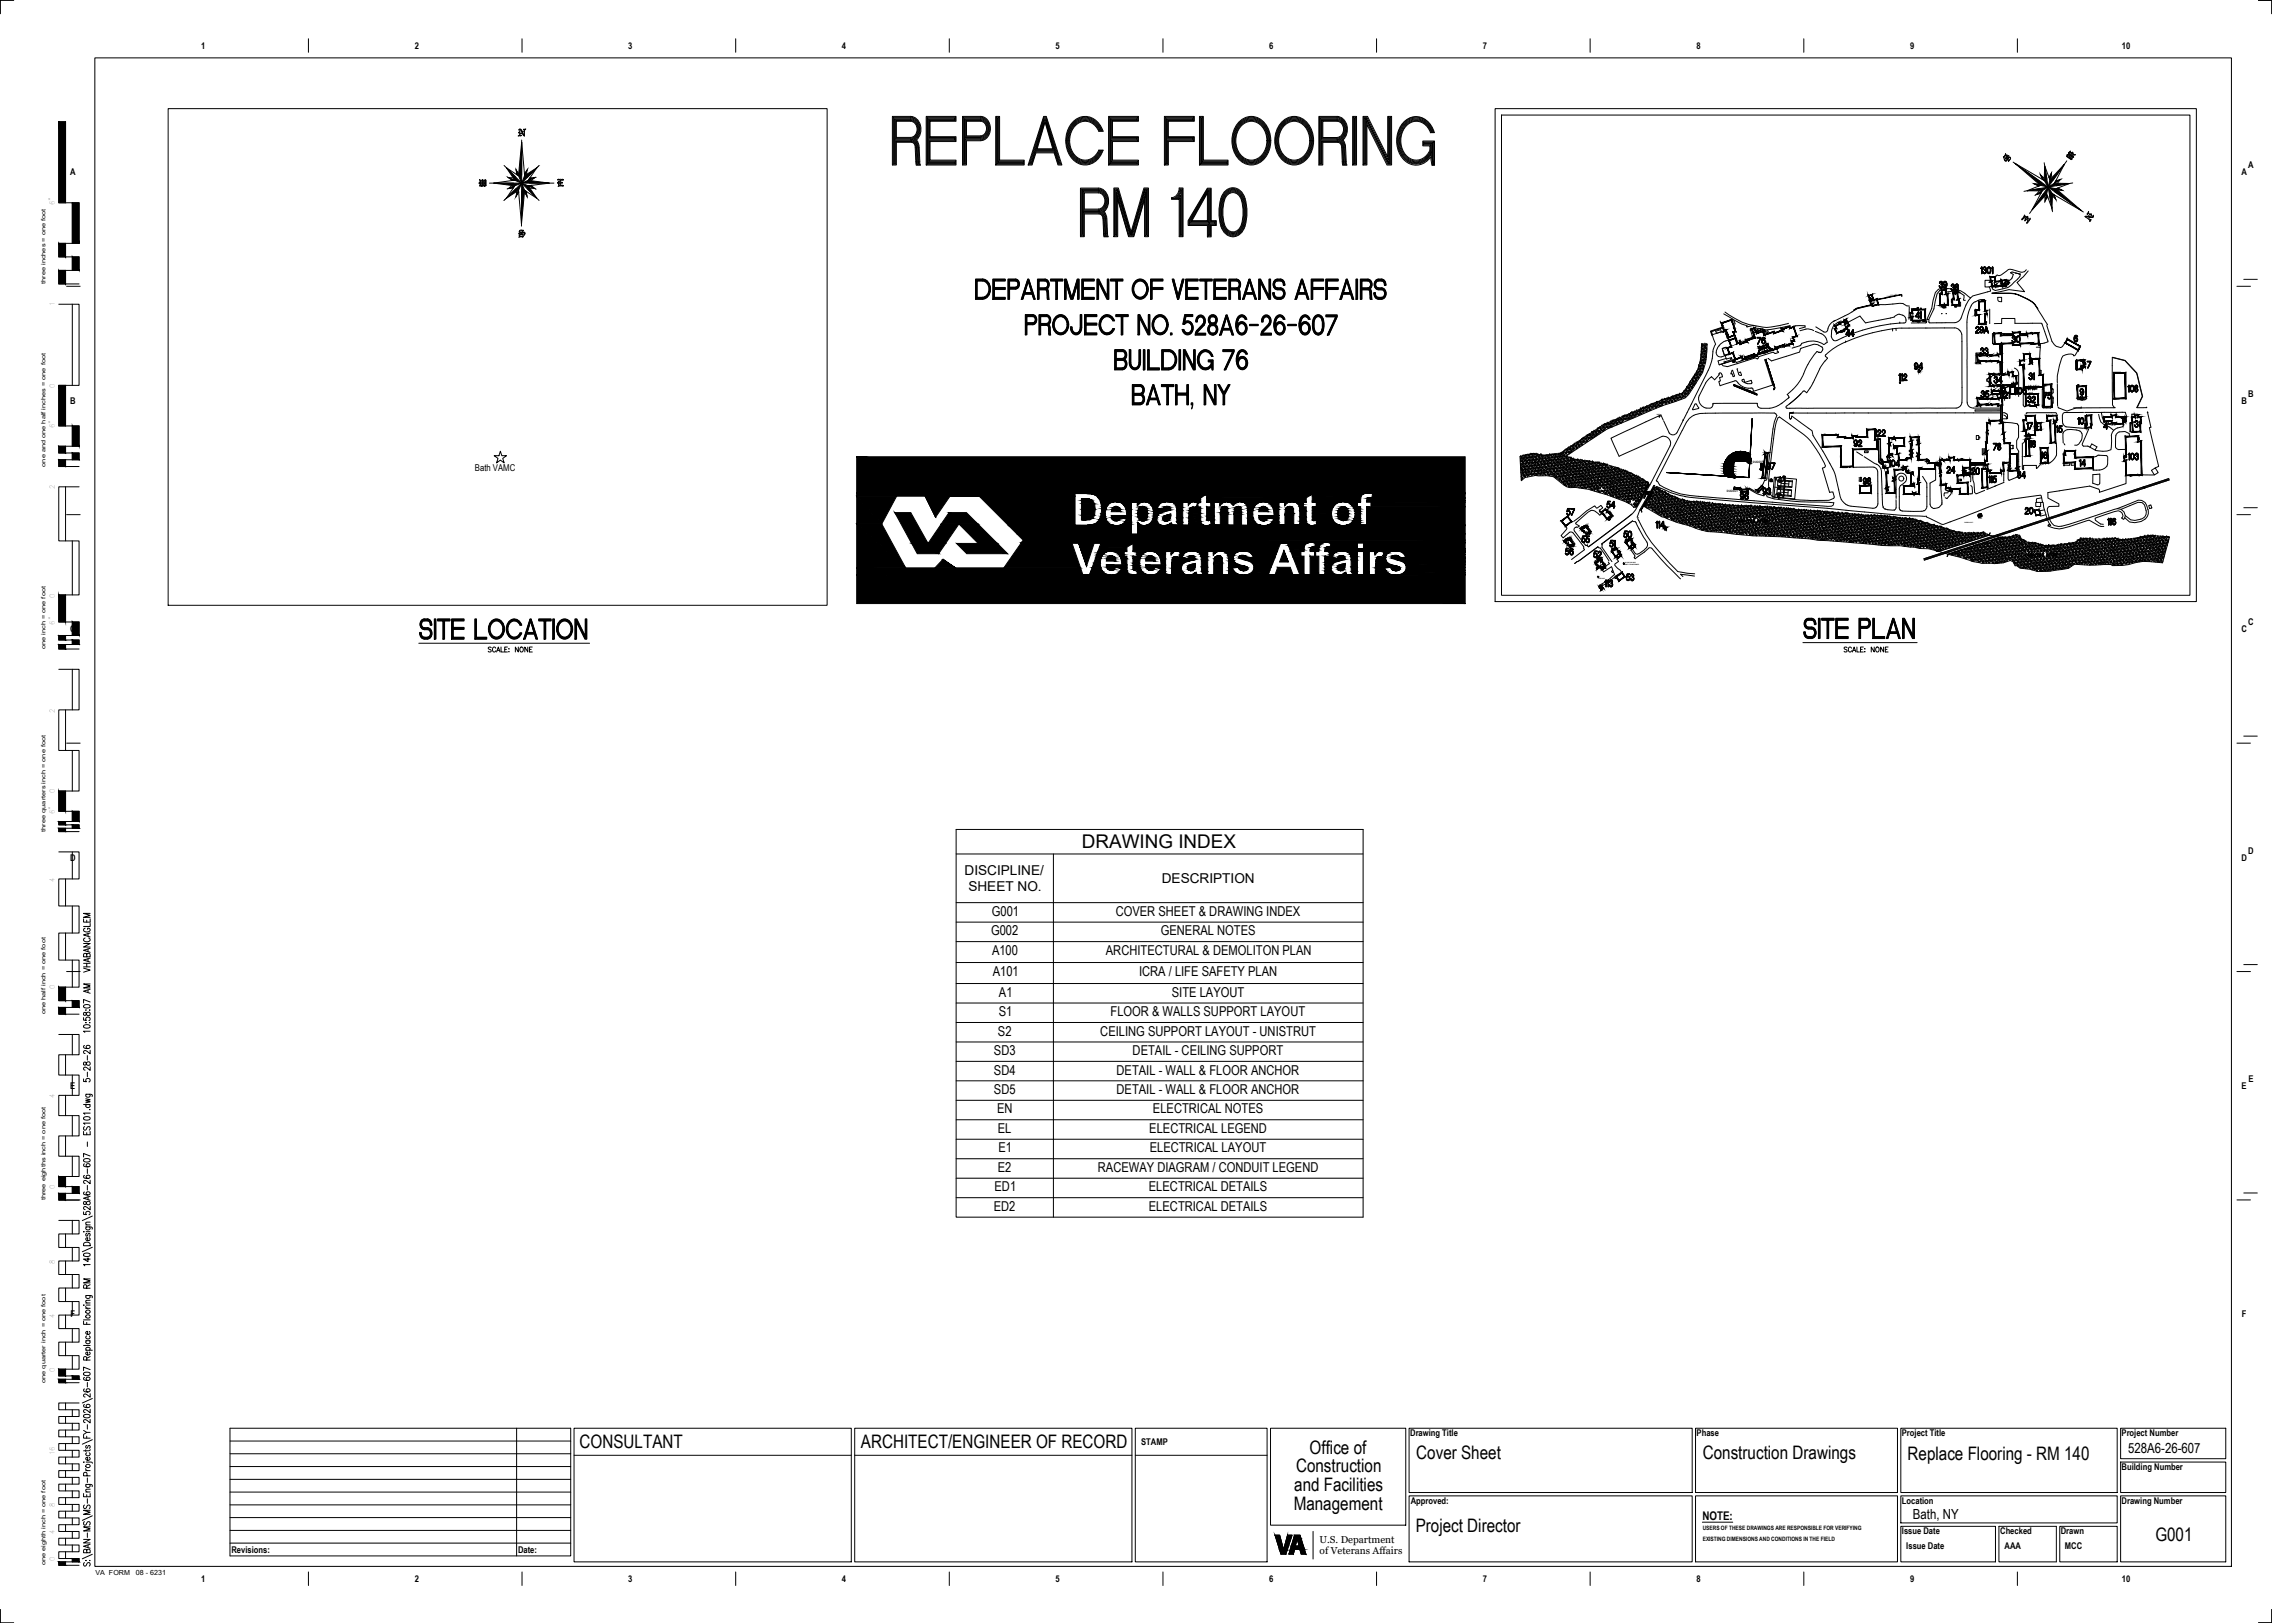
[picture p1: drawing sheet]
<svg xmlns="http://www.w3.org/2000/svg" width="1067mm" height="762mm" viewBox="0 0 1067 762" stroke-linecap="round" stroke-linejoin="round" font-family="sans-serif">
<defs><g id="words">
<text font-size="36.2" x="418" y="83">REPLACE FLOORING</text>
<g font-size="17.2">
<text x="196" y="303">SITE LOCATION</text>
<text x="846" y="303">SITE PLAN</text>
</g>
<g font-size="9.3">
<text x="943" y="163">30</text>
<text x="973" y="201">10</text>
<text x="949" y="244">20</text>
<text x="761" y="255">50</text>
</g>
<text font-size="8.9" x="508" y="398">DRAWING INDEX</text>
<g font-size="8.7">
<text x="272" y="680">CONSULTANT</text>
<text x="404" y="680">ARCHITECT/ENGINEER OF RECORD</text>
<text x="615" y="683">Office of</text>
<text x="665" y="685">Cover Sheet</text>
<text x="800" y="685">Construction Drawings</text>
<text x="896" y="685">Replace Flooring - RM 140</text>
<text x="609" y="691">Construction</text>
<text x="608" y="700">and Facilities</text>
<text x="607" y="709">Management</text>
<text x="665" y="719">Project Director</text>
<text x="1012" y="724">G001</text>
</g>
<text font-size="8.4" x="868" y="212">92</text>
<text font-size="7.9" x="957" y="217">16</text>
<g font-size="7.5">
<text x="915" y="137" transform="rotate(-90 915 137)">39</text>
<text x="957" y="192" transform="rotate(-90 957 192)">32</text>
<text x="826" y="234">93</text>
<text x="734" y="262">56</text>
<text x="753" y="264" transform="rotate(-90 753 264)">52</text>
</g>
<g font-size="7.1">
<text x="915" y="138">38</text>
<text x="824" y="163">76</text>
<text x="897" y="175">94</text>
<text x="956" y="203" transform="rotate(-90 956 203)">17</text>
<text x="828" y="222">97</text>
<text x="980" y="220" transform="rotate(-90 980 220)">14</text>
<text x="919" y="224" transform="rotate(-90 919 224)">24</text>
<text x="873" y="229">98</text>
<text x="776" y="235" transform="rotate(-90 776 235)">79</text>
<text x="815" y="236">96</text>
</g>
<g font-size="6.6">
<text x="866" y="159">44</text>
<text x="929" y="168">33</text>
<text x="935" y="181">34</text>
<text x="929" y="188">35</text>
<text x="958" y="189">75</text>
<text x="969" y="204" transform="rotate(-90 969 204)">15</text>
<text x="935" y="212">78</text>
<text x="947" y="226">84</text>
<text x="754" y="240">54</text>
<text x="734" y="243">57</text>
<text x="742" y="256">55</text>
<text x="763" y="274">53</text>
</g>
<g font-size="6.5">
<text x="999" y="682">528A6-26-607</text>
<text x="898" y="713">Bath, NY</text>
</g>
<g font-size="6.4">
<text x="453" y="411">DISCIPLINE/</text>
<text x="455" y="419">SHEET NO.</text>
<text x="546" y="415">DESCRIPTION</text>
<text x="466" y="430">G001</text>
<text x="524" y="430">COVER SHEET &amp; DRAWING INDEX</text>
<text x="465" y="439">G002</text>
<text x="545" y="439">GENERAL NOTES</text>
<text x="466" y="448">A100</text>
<text x="519" y="448">ARCHITECTURAL &amp; DEMOLITON PLAN</text>
<text x="466" y="458">A101</text>
<text x="535" y="458">ICRA / LIFE SAFETY PLAN</text>
<text x="469" y="468">A1</text>
<text x="550" y="468">SITE LAYOUT</text>
<text x="469" y="477">S1</text>
<text x="521" y="477">FLOOR &amp; WALLS SUPPORT LAYOUT</text>
<text x="469" y="486">S2</text>
<text x="517" y="486">CEILING SUPPORT LAYOUT - UNISTRUT</text>
<text x="467" y="495">SD3</text>
<text x="532" y="495">DETAIL - CEILING SUPPORT</text>
<text x="467" y="504">SD4</text>
<text x="524" y="504">DETAIL - WALL &amp; FLOOR ANCHOR</text>
<text x="467" y="514">SD5</text>
<text x="524" y="514">DETAIL - WALL &amp; FLOOR ANCHOR</text>
<text x="468" y="523">EN</text>
<text x="541" y="523">ELECTRICAL NOTES</text>
<text x="468" y="532">EL</text>
<text x="540" y="532">ELECTRICAL LEGEND</text>
<text x="469" y="541">E1</text>
<text x="540" y="541">ELECTRICAL LAYOUT</text>
<text x="469" y="550">E2</text>
<text x="515" y="550">RACEWAY DIAGRAM / CONDUIT LEGEND</text>
<text x="467" y="559">ED1</text>
<text x="539" y="559">ELECTRICAL DETAILS</text>
<text x="467" y="568">ED2</text>
<text x="539" y="568">ELECTRICAL DETAILS</text>
</g>
<g font-size="6.2">
<text x="903" y="151" transform="rotate(-90 903 151)">41</text>
<text x="957" y="211" transform="rotate(-90 957 211)">18</text>
</g>
<g font-size="5.7">
<text x="956" y="180" transform="rotate(-90 956 180)">31</text>
<text x="760" y="258" transform="rotate(-90 760 258)">51</text>
</g>
<text font-size="5.6" x="799" y="713">NOTE:</text>
<g font-size="5.3">
<text x="228" y="307">SCALE: NONE</text>
<text x="865" y="307">SCALE: NONE</text>
</g>
<g font-size="4.7">
<text x="620" y="724">U.S. Department</text>
<text x="620" y="730">of Veterans Affairs</text>
</g>
<g font-size="4.4">
<text x="95" y="23">1</text>
<text x="195" y="23">2</text>
<text x="295" y="23">3</text>
<text x="395" y="23">4</text>
<text x="496" y="23">5</text>
<text x="596" y="23">6</text>
<text x="696" y="23">7</text>
<text x="797" y="23">8</text>
<text x="897" y="23">9</text>
<text x="996" y="23">10</text>
<text x="33" y="82">A</text>
<text x="1052" y="82">A</text>
<text x="1056" y="79">A</text>
<text x="33" y="190">B</text>
<text x="1052" y="190">B</text>
<text x="1056" y="186">B</text>
<text x="223" y="221">Bath VAMC</text>
<text x="1056" y="294">C</text>
<text x="33" y="297">C</text>
<text x="1052" y="297">C</text>
<text x="1056" y="401">D</text>
<text x="33" y="404">D</text>
<text x="1052" y="404">D</text>
<text x="1056" y="508">E</text>
<text x="33" y="511">E</text>
<text x="1052" y="511">E</text>
<text x="33" y="619">F</text>
<text x="1053" y="619">F</text>
<text x="662" y="674">Drawing Title</text>
<text x="797" y="674">Phase</text>
<text x="893" y="674">Project Title</text>
<text x="996" y="674">Project Number</text>
<text x="536" y="678">STAMP</text>
<text x="996" y="690">Building Number</text>
<text x="662" y="706">Approved:</text>
<text x="893" y="706">Location</text>
<text x="996" y="706">Drawing Number</text>
<text x="893" y="720">Issue Date</text>
<text x="939" y="720">Checked</text>
<text x="968" y="720">Drawn</text>
<text x="109" y="729">Revisions:</text>
<text x="243" y="729">Date:</text>
<text x="895" y="727">Issue Date</text>
<text x="941" y="727">AAA</text>
<text x="970" y="727">MCC</text>
<text x="95" y="743">1</text>
<text x="195" y="743">2</text>
<text x="295" y="743">3</text>
<text x="395" y="743">4</text>
<text x="496" y="743">5</text>
<text x="596" y="743">6</text>
<text x="696" y="743">7</text>
<text x="797" y="743">8</text>
<text x="897" y="743">9</text>
<text x="996" y="743">10</text>
</g>
<g font-size="3.3">
<text x="45" y="740">VA FORM</text>
<text x="64" y="740">08 - 6231</text>
</g>
<g font-size="3.2">
<text x="26" y="96" transform="rotate(-90 26 96)">6&quot;</text>
<text x="26" y="182" transform="rotate(-90 26 182)">0</text>
<text x="26" y="201" transform="rotate(-90 26 201)">6&quot;</text>
<text x="26" y="230" transform="rotate(-90 26 230)">2</text>
<text x="26" y="281" transform="rotate(-90 26 281)">0</text>
<text x="26" y="293" transform="rotate(-90 26 293)">6&quot;</text>
<text x="26" y="335" transform="rotate(-90 26 335)">2</text>
<text x="26" y="372" transform="rotate(-90 26 372)">0</text>
<text x="26" y="382" transform="rotate(-90 26 382)">6&quot;</text>
<text x="26" y="414" transform="rotate(-90 26 414)">4</text>
<text x="26" y="465" transform="rotate(-90 26 465)">0</text>
<text x="26" y="515" transform="rotate(-90 26 515)">4</text>
<text x="26" y="558" transform="rotate(-90 26 558)">0</text>
<text x="26" y="593" transform="rotate(-90 26 593)">8</text>
<text x="26" y="619" transform="rotate(-90 26 619)">4</text>
<text x="26" y="644" transform="rotate(-90 26 644)">0</text>
<text x="26" y="683" transform="rotate(-90 26 683)">16</text>
<text x="26" y="707" transform="rotate(-90 26 707)">8</text>
<text x="26" y="720" transform="rotate(-90 26 720)">4</text>
<text x="26" y="733" transform="rotate(-90 26 733)">0</text>
</g>
<g font-size="2.8">
<text x="800" y="719">USERS OF THESE DRAWINGS ARE RESPONSIBLE FOR VERIFYING</text>
<text x="800" y="724">EXISTING DIMENSIONS AND CONDITIONS IN THE FIELD</text>
</g>
<g font-size="2.7">
<text x="21" y="133" transform="rotate(-90 21 133)">three inches = one foot</text>
<text x="21" y="219" transform="rotate(-90 21 219)">one and one half inches = one foot</text>
<text x="21" y="305" transform="rotate(-90 21 305)">one inch = one foot</text>
<text x="21" y="390" transform="rotate(-90 21 390)">three quarters inch = one foot</text>
<text x="21" y="476" transform="rotate(-90 21 476)">one half inch = one foot</text>
<text x="21" y="564" transform="rotate(-90 21 564)">three eighths inch = one foot</text>
<text x="21" y="649" transform="rotate(-90 21 649)">one quarter inch = one foot</text>
<text x="21" y="735" transform="rotate(-90 21 735)">one eighth inch = one foot</text>
</g>
<g font-size="1.4">
<text x="879" y="142">42</text>
<text x="823" y="217">DUGOUT</text>
<text x="811" y="231">DUGOUT</text>
</g>
<g font-size=".7">
<text x="886" y="140" transform="rotate(-12 886 140)">CONCRETE WALL</text>
<text x="778" y="195">SHED</text>
<text x="876" y="212">SHED</text>
<text x="873" y="226" transform="rotate(-90 873 226)">FIRE PIT</text>
<text x="922" y="246">GARDEN PLOT</text>
<text x="929" y="244">SHED</text>
<text x="763" y="265">EMPTY TRANSFORMER</text>
<text x="763" y="264">BLOCK BUILDING</text>
<text x="750" y="272">FIREPLACE</text>
</g>
</g></defs>
<!-- layer: G-TTLB-SHET -->
<g fill="none" stroke="#000" stroke-width=".47">
<path d="M6 0h-6v6M145 18v7M245 18v7M345 18v7M446 18v7M546 18v7M646 18v7M747 18v7M847 18v7M947 18v7M1060 0h7v6M45 27h1003v708h-1003z"/>
<path d="M28 57v38h9v19h-9v7h9v6h-9v6h9M31 57v38M34 95v19M31 114v7M31 127v6M31 134h7M34 121v6M1050 134h7M1054 131h6M28 143h9v38h-9v19h9v10h-9v3h9v3h-9v3h9M34 143v38M31 181v19"/>
<path d="M34 200v10M31 210v3M31 216v3M34 213v3M31 229v25M37 229h-9v25h9v25h-9v13h9v6h-9v2h9v3h-9v2h9M1054 238h6M31 242h7M34 254v25M1050 242h7M31 279v13M31 298v2"/>
<path d="M34 292v6M28 314h9v19h-9v19h9v19h-9v10h9v5h-9v1h9v2h-9v1h9M31 303v2M34 300v3M34 314v19M31 333v19M31 349h7M34 352v19M1050 349h7M1054 346h6M31 371v10M28 400h9v13h-9v12h9v13h-9v13h9v12h-9v7h9v3h-9v3h9"/>
<path d="M31 386v1M31 389v1M34 381v5M34 387v2M34 400v13M31 413v12M31 438v13M34 425v13M39 431v2h3v-2M40 436a.9 .9 0 0 0-1 1 .9 .9 0 0 0 1 1h1a.9 .9 0 0 0 1-1 .9 .9 0 0 0-1-1M41 432v1M41 438v2"/>
<path d="M42 438l-3 1 3 1M42 434v1h-3M42 429h-3l3 1-3 1h3M31 456h7M34 451v12M39 455h3l-3 1M39 443h3l-3 2h3M39 454h3M39 452h3M40 440a1.1 1.1 0 0 0-1 2 .9 .9 0 0 0 1 0h1a.9 .9 0 0 0 1 0 1 1 0 0 0 0-2M41 448h1v1h-3v-1h2v1M41 452v2"/>
<path d="M41 446v1M41 450v1M42 450l-3 1 3 1M42 445l-3 1 3 1M1050 456h7M1054 453h6M31 463v7M31 473v3M34 470v3M39 478v1h2a.9 .9 0 0 1 0-1 .9 .9 0 0 1 1 0 .9 .9 0 0 1 0 1M39 475v2h1a1.1 1.1 0 0 1 1-2 1.1 1.1 0 0 1 1 1 1.1 1.1 0 0 1-1 1 1.1 1.1 0 0 1-1-2zM39 472a1.5 1.5 0 0 1 2-1 1.5 1.5 0 0 1 1 2 1.5 1.5 0 0 1-2 1 1.5 1.5 0 0 1-1-2z"/>
<path d="M40 474h.1M41 465v1M42 474h.1M42 470l-3-1v2M42 464l-3 1 3 1M42 462h-3l3 1-3 1h3M28 486h9v9h-9v10h9v9h-9v10h9v9h-9v10h9v9h-9v5h9v3h-9v3h9M31 495v10M34 486v9M39 499v1h1a1.1 1.1 0 0 1 1-1 1.1 1.1 0 0 1 1 1 1.1 1.1 0 0 1-1 0 1.1 1.1 0 0 1-1-1zM39 481a1.5 1.5 0 0 1 2 0 1.5 1.5 0 0 1 1 1 1.5 1.5 0 0 1-2 1 1.5 1.5 0 0 1-1-2zM40 491h-1a1.5 1.5 0 0 0 2 1 1.5 1.5 0 0 0 1-1 .9 .9 0 0 0-1 0 .9 .9 0 0 0 0 1"/>
<path d="M40 480h.1M41 496v2M42 480h.1M42 493v2l-1-1a.9 .9 0 0 0-1-1 .9 .9 0 0 0-1 1l1 1M42 484h-3l1 1M31 514v10M34 505v9M39 507v1h2a.9 .9 0 0 1 0-1 .9 .9 0 0 1 1 0 .9 .9 0 0 1 0 1M39 519h3M40 516h2l-2 1h2l-2 1M40 514h3v1M41 519a.9 .9 0 0 0 0 1 .9 .9 0 0 0 1 0v-1"/>
<path d="M41 514a.9 .9 0 0 0 0 1 .9 .9 0 0 0 1 0v-1M41 503v3M42 501v2l-1-2a.9 .9 0 0 0-1 0 .9 .9 0 0 0-1 1h1M31 533v10M34 524v9M39 531v2h3v-2M39 525a1.5 1.5 0 0 1 2-1 1.5 1.5 0 0 1 1 2 1.5 1.5 0 0 1-2 0 1.5 1.5 0 0 1-1-1zM40 529l-1 1 1 1 1-2h1v1v1M41 532v1M41 536v2M42 521h.1M42 527h-3l1 1"/>
<path d="M42 523h-3h1M31 552v5M34 543v9M34 557v3M39 544a1.5 1.5 0 0 1 2 0 1.5 1.5 0 0 1 1 1 1.5 1.5 0 0 1-2 1 1.5 1.5 0 0 1-1-2zM40 560h-1a1.5 1.5 0 0 0 2 1 1.5 1.5 0 0 0 1-1 .9 .9 0 0 0-1 0 .9 .9 0 0 0 0 1M40 552h-1a1.5 1.5 0 0 0 2 1 1.5 1.5 0 0 0 1-1 .9 .9 0 0 0-1 0 .9 .9 0 0 0 0 1M40 546l-1 1a1.5 1.5 0 0 0 2 1 1.5 1.5 0 0 0 1-1 .9 .9 0 0 0-1-1 .9 .9 0 0 0 0 1v1M41 549v2M41 557v2M42 554v2l-2-2-1 1 1 1M42 543l-3-1v1"/>
<path d="M28 573h9v6h-9v7h9v6h-9v6h9v7h-9v6h9v6h-9v7h9v6h-9v6h9v7h-9v3h9v2h-9v1h9M31 560v3M31 579v7M31 563h7M34 573v6M39 569v1h2a.9 .9 0 0 1 0-1 .9 .9 0 0 1 1 0 .9 .9 0 0 1 0 1M39 578h.1M39 564v1h1a1.1 1.1 0 0 1 1-1 1.1 1.1 0 0 1 1 1 1.1 1.1 0 0 1-1 1 1.1 1.1 0 0 1-1-2zM40 576h3v1M40 575h2M40 578h2M41 579l-1 1 2-1v1"/>
<path d="M41 576a.9 .9 0 0 0 0 1 .9 .9 0 0 0 1 0v-1M41 562v1M42 574h-2l1 1M42 566v2l-2-2-1 1 1 1M42 562l-3 1 3 1M43 571l-4 2M1050 563h7M1054 560h6M31 592v6M34 586v6M34 598v7M39 589a1.5 1.5 0 0 1 2-1 1.5 1.5 0 0 1 1 2 1.5 1.5 0 0 1-2 0 1.5 1.5 0 0 1-1-1z"/>
<path d="M39 584a1.7 1.7 0 0 1 2-1 1.7 1.7 0 0 1 1 2h-3zM41 591v1l-2-1h3M42 581a.8 .8 0 0 1 0 1 .8 .8 0 0 1-1 0 .8 .8 0 0 1 0-1v2M42 594h-3h1M43 586l-4 2M31 605v6M31 617v7M34 611v6M39 620h3M39 613h.1M40 613l1 1M40 608h3v1"/>
<path d="M40 614h2M40 612h2M40 613h2M41 608h-1a1.1 1.1 0 0 0 1 2 1.1 1.1 0 0 0 1-2M41 605v-2h-2v2h3M42 610l-2 1 1 1M42 600h-3l3 1-3 1h3M42 603l-1 1M31 630v6M34 624v6M34 636v7M39 620v2h3"/>
<path d="M39 632h3M40 634h3M40 629h2M41 639v-2h-2v2h3M41 634h-1a.9 .9 0 0 1 1-1 .9 .9 0 0 1 1 1M41 629a1 1 0 0 0 0 2 .9 .9 0 0 0 1 0v-1v-1M41 627a1 1 0 0 0 0 2 .9 .9 0 0 0 1 0v-1v-1M41 621v1M42 635a.9 .9 0 0 1-1 1 .9 .9 0 0 1 0-1v1M42 625a.8 .8 0 0 1 0 1 .8 .8 0 0 1-1 0 .8 .8 0 0 1 0-1v2M42 637l-1 1M31 643v3"/>
<path d="M31 648v1M31 659v3M34 646v2M37 659h-9v3h9v3h-9v3h9v3h-9v4h9v3h-9v3h9v3h-9v3h9v3h-9v4h9v3h-9v3h9v3h-9v3h9v4h-9v3h9v3h-9v3h9v3h-9v3h9v4h-9v3h9v1h-9v2h9M39 645a1.5 1.5 0 0 1 2-1 1.5 1.5 0 0 1 1 1 1.5 1.5 0 0 1-2 1 1.5 1.5 0 0 1-1-1zM40 659l-1 1a1.5 1.5 0 0 0 2 1 1.5 1.5 0 0 0 1-1 .9 .9 0 0 0-1-1 .9 .9 0 0 0 0 1v1M40 652l-1 1a1.5 1.5 0 0 0 2 1 1.5 1.5 0 0 0 1-2 .9 .9 0 0 0-1 0 .9 .9 0 0 0 0 1v1M40 647h-1a1.5 1.5 0 0 0 2 1 1.5 1.5 0 0 0 1-1 .9 .9 0 0 0-1 0 .9 .9 0 0 0 0 1M41 649v2M42 654v2l-1-1a.9 .9 0 0 0-1-1 1.1 1.1 0 0 0-1 2h1M42 643l-3-1v2M43 657l-4 2"/>
<path d="M31 665v3M31 671v4M31 678v3M34 662v3M34 668v3M34 675v3M39 674v1h3M39 672l2 1M39 664a1.5 1.5 0 0 1 2 0 1.5 1.5 0 0 1 1 1 1.5 1.5 0 0 1-2 1 1.5 1.5 0 0 1-1-2zM41 679l-1 1 2-1v1M41 674v1M41 669v2"/>
<path d="M42 673h-1h-2M42 666v2l-2-2-1 1 1 1M42 662v1l-1-1a.9 .9 0 0 0-1 0 .9 .9 0 0 0-1 1h1M43 676l-4 2M108 671h160v60h-160zM108 677h160M243 671v60M270 671h130v62h-130zM401 671h130v62h-130zM533 671h62v62h-62zM597 671h63v45h-63zM662 671h133v30h-133z"/>
<path d="M796 671h95v30h-95zM893 671h101v30h-101zM996 671h49v14h-49zM31 684v3M31 690v4M31 697v3M34 681v3M34 687v3M34 694v3M34 700v3M39 687h.1M40 697h3v1"/>
<path d="M40 690h1M40 690h2M40 681h.1M40 686h3v1M41 697a.9 .9 0 0 0 0 1 .9 .9 0 0 0 1 0v-1M41 682a.9 .9 0 0 0 0 1 .9 .9 0 0 0 1 0v-1M41 693v-1h-2v1h3M41 694v2M42 684a1 1 0 0 1 0 2 .8 .8 0 0 1-1-1 .8 .8 0 0 1 0-1v2M42 699h-2l1 1M42 681h-3M108 683h160"/>
<path d="M108 689h160M108 695h160M270 683h130M401 683h130M533 683h62M996 686h49v15h-49zM31 703v3M31 710v3M31 716v3M34 706v4M34 713v3M34 719v3"/>
<path d="M39 701v2h3v-2M40 714l-1 1 1 1 2-2v1v1M40 707h-1l1 1 1-1h1v1M40 700h2M41 702v1M41 704v2M41 720v2M42 717h-3l3 1-3 1h3M42 709h-3l3 1-3 1h3M43 712l-4 2M108 701h160M108 707h160"/>
<path d="M108 713h160M108 719h160M617 719v13M662 702h133v31h-133zM796 702h95v31h-95zM893 702h101v13h-101zM893 717h44v16h-44zM939 717v16h27v-16M967 717h27v16h-27zM996 702h49v31h-49zM31 722v3M31 729v3"/>
<path d="M31 733v2M34 725v4M34 732v1M39 723h3l-3 1h3M40 734h-1l1 1 2-1v1M40 733h.1M41 728v-1l1 1v1h-3v-1h2v1M41 725v2M42 733h.1M42 725l-3 1 3 1M43 730l-4 2M108 724h160"/>
<path d="M145 738v6M245 738v6M345 738v6M446 738v6M546 738v6M599 721h2l2 7 2-7h2l-3 9h-3zM608 721h2l3 9h-2l-1-3h-2l-1 3h-2zM609 722l1 4h-2zM646 738v6M847 738v6M947 738v6M0 756v6h6"/>
<path d="M1067 756v6h-7"/>
<circle cx="41" cy="616" r="1"/>
<circle cx="41" cy="618" r="1"/>
<circle cx="41" cy="688" r="1"/>
</g>
<!-- layer: G-TTLB-TEXT -->
<g fill="none" stroke="#000" stroke-width=".47">
<path d="M79 51h309v233h-309zM702 51h329v231h-329zM705 54h323v225h-323zM508 99h8l2 1 1 3v8M509 90h7a4 4 0 0 1 3 4 4 4 0 0 1-3 5h-7zM509 91h7a4 4 0 0 1 3 3 4 4 0 0 1-3 4h-7zM516 99a5 5 0 0 0 4-5 5 5 0 0 0-4-5h-8v21M516 99a5 5 0 0 0 3-5 5 5 0 0 0-3-4h-7v9h7M523 88h2l6 21 6-21h2v23h-2v-17l-5 17h-2l-5-17v17h-2zM524 89v21v-20l6 21h2l6-21v20h1v-21M525 89l6 21 7-21-7 21zM552 93h2v17"/>
<path d="M554 88h1v23h-1v-17h-4v-1M554 89h1v22h-1v-18h-4M554 89h1v21h-1M555 89v21M567 88h2v16h2v2h-2v5h-2v-5h-9v-2zM567 89h1v15h3v1h-3v6h-1v-6h-9v-1zM567 89h1v15h3v1h-3v5v-5h-9v-1zM567 90h1v14h-9zM567 90v14h-8zM567 91v13h-7zM573 93a18 18 0 0 0 3 17 6 6 0 0 0 9-5l1-6-1-6M574 93a18 18 0 0 0 2 17 6 6 0 0 0 9-5v-6l-1-6"/>
<path d="M574 93a17 17 0 0 0 2 16 5 5 0 0 0 8-4l1-6-1-6M574 94l-1 5 1 7M574 94v6a8 8 0 0 0 5 10 7 7 0 0 0 5-9l-1-7M575 94l-1 7a7 7 0 0 0 5 8 7 7 0 0 0 5-8l-1-7M575 94a15 15 0 0 0 2 14 5 5 0 0 0 6-5l1-5-1-4M584 94a17 17 0 0 1-2 15 5 5 0 0 1-8-3M518 103l-1-2-8-1v11h-2v-23h9a6 6 0 0 1 2 11l2 4M518 103v8h2v-8M519 111l-1-9v-2h-2h-7v10h-1v-21h8a6 6 0 0 1 4 5 6 6 0 0 1-3 5l2 3 1 9M520 111l-1-9-1-3a6 6 0 0 0 2-6 6 6 0 0 0-4-4h-8v22h1v-11h7l1 1 1 1 1 9M524 110v-21l7 21M530 111l-5-19v19h-2v-22h2l6 21 6-21h2v22h-1v-19l-6 19"/>
<path d="M538 110v-21l-6 21M570 105h-11v-1l8-15h1v21M458 131h3a5 5 0 0 1 4 5 5 5 0 0 1-4 5h-3zM458 131h3a5 5 0 0 1 4 5 5 5 0 0 1-4 4h-3zM458 131h3a4 4 0 0 1 4 5 4 4 0 0 1-4 4h-3zM459 132h2a4 4 0 0 1 3 4 4 4 0 0 1-3 4h-2zM461 140a4 4 0 0 0 4-4 4 4 0 0 0-4-4h-2v8M466 131h6v1h-5v3h5v1h-5v4h5v1h-6zM466 131h6v1h-5v3h5v1h-5v4h5h-6zM466 131h6l-5 1v3h5l-5 1v4h5h-6zM467 135h5M472 131h-5v9h5"/>
<path d="M473 131h4a2.4 2.4 0 0 1 2 2 2.4 2.4 0 0 1-2 3h-3v5h-1zM473 131h4a2.3 2.3 0 0 1 2 2 2.3 2.3 0 0 1-2 3h-3v4h-1zM474 131h3a2.1 2.1 0 0 1 1 2 2.1 2.1 0 0 1-1 2h-3v5zM474 135h3M474 135v-3h3a1.8 1.8 0 0 1 1 1 1.8 1.8 0 0 1-1 2M474 132h3a1.6 1.6 0 0 1 1 1 1.6 1.6 0 0 1-1 2h-3zM474 132h3a1.5 1.5 0 0 1 1 1 1.5 1.5 0 0 1-1 2h-3zM477 131a1.9 1.9 0 0 1 1 2 1.9 1.9 0 0 1-1 2M477 131h-3v9M480 140h.1M480 140l3-8 2 8M481 138h4"/>
<path d="M481 137h4M481 137l2-5-3 8 3-8 3 8-3-8 1 5M483 131l3 10h-1v-3h-4l-1 3zM483 131l3 9h-1v-2h-4l-1 2zM483 131h.1M483 132h.1M483 132l1 5h-3zM485 140h.1M488 136h3l1 1M488 132h3a1.9 1.9 0 0 1 1 2 1.9 1.9 0 0 1-1 1h-3zM488 135v-3h3a1.8 1.8 0 0 1 1 2 1.8 1.8 0 0 1-1 1M488 135h3"/>
<path d="M488 135v-3h3a1.6 1.6 0 0 1 1 2 1.6 1.6 0 0 1-1 1M491 131a2.9 2.9 0 0 1 1 5v1v-1a2.7 2.7 0 0 0-1-5h-4v10h1v-5h3M491 131a2.4 2.4 0 0 1 1 2 2.4 2.4 0 0 1-1 3l1 1M491 131a2.1 2.1 0 0 1 1 3 2.1 2.1 0 0 1-1 2M491 131h-4v9h1v-4h3l1 1M491 131h-4v9l1-4h3M491 131h-3v9M491 136l1 1M492 137v3M492 140h.1M492 140l1 1h-1v-1M493 131h6v1h-2v9h-1v-9h-3z"/>
<path d="M493 131h6v1h-3v8v-8h-3zM493 131h6l-3 1v8v-8zM494 131h5M496 131v9M500 131h1l2 9 3-9h1v10h-1v-8l-2 8h-1l-2-8v8h-1zM500 131v9v-8l3 8h1l2-8v8v-9M500 131l3 9 3-9-3 9zM508 131h6v1h-5v3h5v1h-5v4h5v1h-6zM508 131h6v1h-5v3h5v1h-5v4h5h-6zM508 131h6l-6 1v3h6l-6 1v4h6h-6zM508 135h5M513 131h-5v9h5"/>
<path d="M515 131h1l4 8v-8h1v10h-1l-4-8v8h-1zM515 131h1l4 9v-9h1v9h-1l-4-8v8h-1zM515 131l5 9v-9v9l-4-9-1 9zM515 131v9M520 131v9M521 131h6v1h-2v9h-1v-9h-3zM522 131h5v1h-2v8h-1v-8h-2zM522 131h5l-3 1v8v-8zM522 131h5M524 131v9M533 132a4 4 0 0 1 5 0 4 4 0 0 1 1 5 4 4 0 0 1-4 3 4 4 0 0 1-3-4zM533 132a4 4 0 0 1 5 1 4 4 0 0 1 1 5 4 4 0 0 1-5 2 4 4 0 0 1-2-5z"/>
<path d="M533 132a4 4 0 0 1 5 1 4 4 0 0 1 0 5 4 4 0 0 1-5 2 4 4 0 0 1-1-5zM533 132a4 4 0 0 1 5 1 4 4 0 0 1 0 5 3 3 0 0 1-4 1 3 3 0 0 1-2-4zM534 132a4 4 0 0 1 4 2 4 4 0 0 1 0 5 4 4 0 0 1-5 0 4 4 0 0 1-1-5zM534 132a4 4 0 0 1 4 2 4 4 0 0 1-1 5 4 4 0 0 1-5-2 4 4 0 0 1 2-5zM534 133a4 4 0 0 1 4 1 4 4 0 0 1-1 5 4 4 0 0 1-5-2 4 4 0 0 1 2-4zM540 131h6v1h-5v3h5v1h-5v5h-1zM540 131h6v1h-5v3h5v1h-5v4h-1zM540 131h6l-5 1v3h5l-5 1v4zM541 135h5M546 131h-5v9M550 131h1l2 8 2-8h1l-3 10zM551 131l2 8 2-8h1l-3 9z"/>
<path d="M551 131h.1M551 132l2 7 2-7-2 8zM551 132l2 8 2-8M551 131l2 9M555 131h1l-3 9M555 131h1M557 131h6v1h-6v3h6v1h-6v4h6v1h-6zM557 131h5v1h-5v3h5v1h-5v4h5h-5zM557 131h5l-5 1v3h5l-5 1v4h5h-5zM557 135h5M562 131h-5v9h5M563 131h6v1h-2v9h-1v-9h-3z"/>
<path d="M563 131h6v1h-2v8h-1v-8h-3zM564 131h5l-3 1v8v-8zM564 131h5M566 131v9M570 131h6v1h-5v3h5v1h-5v4h5v1h-6zM570 131h6v1h-5v3h5v1h-5v4h5h-6zM570 131h6l-6 1v3h6l-6 1v4h6h-6zM570 135h5M575 131h-5v9h5M577 136h4l1 1M578 132h3a1.9 1.9 0 0 1 1 2 1.9 1.9 0 0 1-1 1h-3zM578 132h3a1.8 1.8 0 0 1 1 2 1.8 1.8 0 0 1-1 1h-3z"/>
<path d="M578 135v-3h3a1.6 1.6 0 0 1 1 2 1.6 1.6 0 0 1-1 1M581 131a2.5 2.5 0 0 1 1 2 2.5 2.5 0 0 1-1 3M581 131h-4v9h1v-4h3l1 4M581 131a2.4 2.4 0 0 1 1 2 2.4 2.4 0 0 1-1 3l1 1M581 131a2.1 2.1 0 0 1 1 3 2.1 2.1 0 0 1-1 2M581 131h-4v9l1-4h3M581 131h-4v9M581 136l1 1v3M581 136l1 1M581 136h-3v5h-1v-10h4a2.9 2.9 0 0 1 1 5v1M582 140v1M582 136v4"/>
<path d="M582 140h.1M582 137v3M582 140l1 1h-1M584 140h.1M584 140l2-8h1l2 8M585 138h3M586 131h1l3 10h-1l-1-3h-3l-1 3h-1zM586 131h1l3 9h-1l-1-2h-3l-1 2zM586 132h1l2 8-2-8 1 5h-3l1-5-2 8zM586 131h1M586 132h1M587 132l1 5h-3z"/>
<path d="M589 140h.1M591 131h1l4 8v-8h1v10h-1l-4-8v8h-1zM591 131h1l4 9v-9v9l-4-8v8h-1zM591 131l5 9v-9v9l-4-9-1 9zM591 131v9M596 131v9M598 138l1 2h2M598 138h.1M598 138l1 1 2 1M600 131a2.3 2.3 0 0 0-2 3 2.3 2.3 0 0 0 2 2h1M600 131a2.1 2.1 0 0 0-2 3 2.1 2.1 0 0 0 2 2h1M600 135h1"/>
<path d="M600 131h1M600 136h1M601 132l2 2M601 131l2 1v2M601 136a2 2 0 0 1 2 2 2 2 0 0 1-2 2 1.9 1.9 0 0 0 2-2 1.9 1.9 0 0 0-2-2 1.8 1.8 0 0 1 2 2 1.8 1.8 0 0 1-2 2M601 132l1 1 1 1M601 135a2.5 2.5 0 0 1 2 3 2.5 2.5 0 0 1-2 2M601 131l2 1v2l-1-2zM601 136a2.3 2.3 0 0 1 2 2 2.3 2.3 0 0 1-2 2M601 140l-2-1-1-2a2.8 2.8 0 0 0 3 4M601 132h-1a1.6 1.6 0 0 0-1 2 1.6 1.6 0 0 0 1 1M601 131h-1a2.6 2.6 0 0 0-2 3 2.6 2.6 0 0 0 2 2"/>
<path d="M601 132h-1a1.8 1.8 0 0 0-2 2 1.8 1.8 0 0 0 2 1M601 131h-1a2.5 2.5 0 0 0-2 3 2.5 2.5 0 0 0 2 2M601 132h-1a1.9 1.9 0 0 0-2 2 1.9 1.9 0 0 0 2 1h1M603 134h.1M609 140h.1M609 140l2-8h1l2 8M610 138h3M611 131h1l3 10h-1l-1-3h-3l-1 3h-1zM611 131h1l2 9-1-2h-3l-1 2h-1zM611 131h1M611 132h1M611 132l2 5h-3z"/>
<path d="M613 137l-2-5 3 8-2-8h-1l-2 8 2-8-1 5h3M614 140h.1M616 131h5v1h-5v3h5v1h-5v5zM616 131h5v1h-5v3h5v1h-5v4zM616 131h5l-5 1v3h5l-5 1v4zM616 135h5M621 131h-5v9M623 131h5v1h-5v3h5v1h-5v5zM623 131h5v1h-5v3h5v1h-5v4zM623 131h5l-5 1v3h5l-5 1v4zM623 135h5M628 131h-5v9"/>
<path d="M630 140h.1M630 140l2-8h1l2 8M631 138h3M631 137h3M631 137l1-5-2 8 2-8h1l2 8-2-8 1 5M632 131h1l3 10h-1l-1-3h-3l-1 3h-1zM632 131h1l2 9-1-2h-3l-1 2h-1zM632 131h1M632 132h1M632 132l2 5h-3zM635 140h.1M637 131v10z"/>
<path d="M637 131v9zM637 131v9M639 136h4l1 1M639 132h3a1.9 1.9 0 0 1 2 2 1.9 1.9 0 0 1-2 1h-3zM639 135v-3h3a1.8 1.8 0 0 1 2 2 1.8 1.8 0 0 1-2 1M639 135h3M639 135v-3h3a1.6 1.6 0 0 1 2 2 1.6 1.6 0 0 1-2 1M642 131a2.9 2.9 0 0 1 1 5l1 4M642 131a2.4 2.4 0 0 1 2 2 2.4 2.4 0 0 1-1 3l1 1M642 131a2.1 2.1 0 0 1 2 3 2.1 2.1 0 0 1-2 2M642 131h-3v9v-4h4v1M642 131h-3v9v-4h3"/>
<path d="M642 131h-3v9M642 136l1 1M642 136l1 1 1 3M642 136h-3v5v-10h3a3 3 0 0 1 2 5v4M643 137v3M643 140v1h1v-1M643 140h1M644 137v3M645 138l1 1 1 1M646 138v1l1 1M647 135a1.6 1.6 0 0 1-1-1 1.6 1.6 0 0 1 1-2h2l1 2h1a2.8 2.8 0 0 0-4-3 2.8 2.8 0 0 0-1 5h1M647 131a2.3 2.3 0 0 0-2 3 2.3 2.3 0 0 0 2 2h2a2.1 2.1 0 0 1 1 2 2.1 2.1 0 0 1-1 2"/>
<path d="M647 131a2.1 2.1 0 0 0-1 3 2.1 2.1 0 0 0 1 2h2a2.2 2.2 0 0 1 1 2 2.2 2.2 0 0 1-1 2h-3l-1-2M647 140h2M647 135h2M647 131h2M647 136h2M649 135a2.8 2.8 0 0 1 2 3 2.8 2.8 0 0 1-2 3 2.8 2.8 0 0 1-4-4l1 1M649 136a1.8 1.8 0 0 1 1 2 1.8 1.8 0 0 1-1 2l-2-1-1-1M649 135a2.6 2.6 0 0 1 2 4 2.6 2.6 0 0 1-4 1l-2-1v-2l1 1M649 136a1.9 1.9 0 0 1 1 2 1.9 1.9 0 0 1-1 2M649 131l1 1v2v-2zM650 134l-1-2h-2a1.8 1.8 0 0 0-1 2 1.8 1.8 0 0 0 1 1M650 134h1"/>
<path d="M650 134l-1-2h-2a2 2 0 0 0-1 2 2 2 0 0 0 1 1h2a2.5 2.5 0 0 1 2 3 2.5 2.5 0 0 1-2 2h-3l-1-2M651 134v-1a2.7 2.7 0 0 0-4-2 2.7 2.7 0 0 0-2 3l1 2h1M482 148h3a2.1 2.1 0 0 1 2 2 2.1 2.1 0 0 1-2 2h-3v5zM482 152h3a1.9 1.9 0 0 0 1-2 1.9 1.9 0 0 0-1-2h-3v9M482 148h3a1.8 1.8 0 0 1 1 2 1.8 1.8 0 0 1-1 2h-3zM485 148a2.5 2.5 0 0 1 2 2 2.5 2.5 0 0 1-2 2M485 149a1.5 1.5 0 0 1 1 1 1.5 1.5 0 0 1-1 2M485 149a1.6 1.6 0 0 1 1 1 1.6 1.6 0 0 1-1 2M485 148h-4v9h1v-5h3M485 149h-3v3M485 149h-3v3h3M485 148h-3v9"/>
<path d="M485 152h-3v5M485 140h1M488 152h4M489 149h2a1.7 1.7 0 0 1 2 1 1.7 1.7 0 0 1-2 2h-2zM491 148a3 3 0 0 1 2 5v4M491 148a2.9 2.9 0 0 1 2 5v1M491 148h-3v9h1v-4h3v1M491 148h-3v9v-4h4l1 4M491 152a2.1 2.1 0 0 0 2-2 2.1 2.1 0 0 0-2-2h-3v9M491 148a1.9 1.9 0 0 1 2 2 1.9 1.9 0 0 1-2 2M491 148a1.8 1.8 0 0 1 2 2 1.8 1.8 0 0 1-2 2h-2v-3h2M491 148h-3v4h3"/>
<path d="M492 152l1 2M492 152h-4v5v-9h3a2.3 2.3 0 0 1 2 2 2.3 2.3 0 0 1-1 2l1 2M492 157h1M493 157h.1M493 154v3M496 149a4 4 0 0 1 4 0 4 4 0 0 1 2 4 4 4 0 0 1-4 4 4 4 0 0 1-4-5zM496 149a4 4 0 0 1 5 0 4 4 0 0 1 0 6 4 4 0 0 1-5 2 4 4 0 0 1-2-5zM496 149a4 4 0 0 1 5 1 4 4 0 0 1 0 5 4 4 0 0 1-5 1 4 4 0 0 1-1-4zM496 149a4 4 0 0 1 5 1 4 4 0 0 1 0 5 3 3 0 0 1-5 1 3 3 0 0 1-1-4zM496 149a4 4 0 0 1 5 1 4 4 0 0 1-1 5 4 4 0 0 1-4 1 4 4 0 0 1-1-5zM496 149a4 4 0 0 1 5 2 4 4 0 0 1-1 5 4 4 0 0 1-5-2 4 4 0 0 1 1-5zM496 149a4 4 0 0 1 5 2 4 4 0 0 1-2 5 4 4 0 0 1-4-2 4 4 0 0 1 1-5z"/>
<path d="M500 140v-9l3 9M503 140l-3-7v7v-9h1l2 9 3-9h1v9h-1v-7l-2 7M503 154a2.6 2.6 0 0 0 2 3 2.6 2.6 0 0 0 3-3M503 154h.1M503 154a2.5 2.5 0 0 0 2 3 2.5 2.5 0 0 0 3-3M503 154a2.3 2.3 0 0 0 2 3 2.3 2.3 0 0 0 3-3M503 154a2.2 2.2 0 0 0 2 3 2.2 2.2 0 0 0 2-3M503 154a2.1 2.1 0 0 0 2 2 2.1 2.1 0 0 0 2-2M506 140v-9l-2 9M507 148h1v6a2.8 2.8 0 0 1-3 3 2.8 2.8 0 0 1-2-4 2 2 0 0 0 2 3 2 2 0 0 0 2-2zM507 154v-6h1v6M507 154v-6l1 6"/>
<path d="M508 148v6M509 148h6v1h-5v3h5v1h-5v3h5v1h-6zM509 148h6v1h-5v3h5h-5v4h5v1h-6zM509 148h6h-5v4h5h-5v5h5h-6zM510 152h5M515 148h-5v9h5M516 152a4 4 0 0 0 3 5 4 4 0 0 0 4-3M516 152a3 3 0 0 0 3 5 3 3 0 0 0 4-3M517 152a3 3 0 0 0 2 4 3 3 0 0 0 4-2M517 149a3 3 0 0 1 4-1 3 3 0 0 1 2 3h-1a3 3 0 0 0-4-2 3 3 0 0 0-1 4 2.9 2.9 0 0 0 2 3 2.9 2.9 0 0 0 3-2h1a4 4 0 0 1-4 3 4 4 0 0 1-3-5zM518 149a3 3 0 0 1 3-1 3 3 0 0 1 2 3 3 3 0 0 0-5-2 3 3 0 0 0-1 4 3 3 0 0 0 2 4 3 3 0 0 0 4-3 3 3 0 0 1-5 2 3 3 0 0 1-2-4zM523 151a3 3 0 0 0-4-2 3 3 0 0 0-2 3"/>
<path d="M523 151a3 3 0 0 0-4-3 3 3 0 0 0-3 4M523 151a4 4 0 0 0-4-3 4 4 0 0 0-3 4M524 148h6v1h-3v8h-1v-8h-2zM524 148h6v1h-3v8v-8h-3zM524 148h6h-3v9v-9zM524 148h5M527 148v9M534 148h1l4 8v-8h1v9h-1l-4-8v8h-1zM535 148l4 9 1-9v9l-5-9v9zM535 148v9M540 148v9M542 149a4 4 0 0 1 5 0 4 4 0 0 1 1 4 4 4 0 0 1-4 4 4 4 0 0 1-3-5z"/>
<path d="M542 149a4 4 0 0 1 6 0 4 4 0 0 1 0 6 4 4 0 0 1-5 2 4 4 0 0 1-2-5zM543 149a4 4 0 0 1 5 1 4 4 0 0 1 0 5 4 4 0 0 1-5 1 4 4 0 0 1-2-4zM543 149a4 4 0 0 1 5 1 4 4 0 0 1 0 5 3 3 0 0 1-5 1 3 3 0 0 1-2-4zM543 149a4 4 0 0 1 5 1 4 4 0 0 1-1 5 4 4 0 0 1-5 1 4 4 0 0 1 0-5zM543 149a4 4 0 0 1 5 2 4 4 0 0 1-2 5 4 4 0 0 1-4-2 4 4 0 0 1 1-5zM550 156v1zM550 157h.1M555 152l1-4h4h-3l-1 3a3 3 0 0 1 4 2 3 3 0 0 1-1 4 2.5 2.5 0 0 1-4-2M556 155a2.2 2.2 0 0 0 3 1 2.2 2.2 0 0 0 1-3 1.9 1.9 0 0 0-2-2 1.9 1.9 0 0 0-2 1 2.3 2.3 0 0 1 4 1 2.3 2.3 0 0 1-2 3h-1l-1-1h-1a2.8 2.8 0 0 0 4 2 2.8 2.8 0 0 0 1-4 2.6 2.6 0 0 0-4-2l1-2h3v-1h-4l-1 4h1a2.2 2.2 0 0 1 4 1 2.2 2.2 0 0 1-3 3l-1-1M556 152l1-4h3h-3l-1 4M560 148h-3l-1 4a2.5 2.5 0 0 1 3 0 2.5 2.5 0 0 1 0 4 2.2 2.2 0 0 1-2 1 2.2 2.2 0 0 1-2-2 2.5 2.5 0 0 0 4 2 2.5 2.5 0 0 0 1-4 2.2 2.2 0 0 0-2-2 2.2 2.2 0 0 0-2 1M562 151a2 2 0 0 1 2-2 2 2 0 0 1 1 3l-3 3"/>
<path d="M562 151a2.1 2.1 0 0 1 2-3 2.2 2.2 0 0 1 2 4l-1 1M562 151h.1M562 151a2 2 0 0 1 2-3 2.2 2.2 0 0 1 2 4h-1M562 155l-1 2h5v-1h-4M562 155l-1 2M562 151a1.8 1.8 0 0 1 2-2 1.8 1.8 0 0 1 1 3M562 151a2.3 2.3 0 0 1 2-3 2.3 2.3 0 0 1 2 4l-1 1M562 155v2h4M562 151h-1a2.5 2.5 0 0 1 3-3 2.5 2.5 0 0 1 2 4l-4 4M562 151a1.8 1.8 0 0 1 3-2 1.7 1.7 0 0 1 0 3l-3 3M565 152l-3 3M565 153l-3 4h4h-5l1-2"/>
<path d="M565 153l-3 4h4h-5M568 148a2.4 2.4 0 0 1 3 1 2.4 2.4 0 0 1 0 3 2.6 2.6 0 0 1 0 5 2.6 2.6 0 0 1-4-2v-2a2.7 2.7 0 0 0 0-3zM568 148a2.2 2.2 0 0 1 3 1 2.2 2.2 0 0 1-1 3 2.5 2.5 0 0 1 1 4 2.5 2.5 0 0 1-4 0 2.5 2.5 0 0 1 2-4 2.5 2.5 0 0 1-1-4zM569 152a2.3 2.3 0 0 0-2 3 2.3 2.3 0 0 0 2 2 2.3 2.3 0 0 0 3-2l-1-2-1-1M569 157a2.1 2.1 0 0 1-1-3 2.1 2.1 0 0 1 3 0 2.1 2.1 0 0 1-1 3M569 153a1.9 1.9 0 0 0-1 2 1.9 1.9 0 0 0 1 2M569 153a1.8 1.8 0 0 0-1 3 1.8 1.8 0 0 0 3 0 1.8 1.8 0 0 0-1-3M569 148a2.1 2.1 0 0 0-1 2 2.1 2.1 0 0 0 1 2M569 148a1.9 1.9 0 0 0-1 2 1.9 1.9 0 0 0 1 2M569 152a1.8 1.8 0 0 1-1-3 1.8 1.8 0 0 1 3 0 1.8 1.8 0 0 1-1 3M569 152h1M569 153h1"/>
<path d="M569 148h1M569 157h1M570 153a1.9 1.9 0 0 1 1 2 1.9 1.9 0 0 1-1 2M570 148a2.1 2.1 0 0 1 1 2 2.1 2.1 0 0 1-1 2M570 148a1.9 1.9 0 0 1 1 2 1.9 1.9 0 0 1-1 2M573 157h.1M573 156l3-7 2 7M574 154h4M574 155h4M574 154l2-5-3 8 3-9 3 9-3-8 2 5M576 148l3 9h-1v-2h-4l-1 2zM576 148h.1"/>
<path d="M576 149h.1M576 149l1 5h-3zM578 157h1M581 150a2.2 2.2 0 0 1 2-2 2.2 2.2 0 0 1 2 2 2.4 2.4 0 0 0-2-2 2.4 2.4 0 0 0-2 3v4M581 150v4M581 150a2 2 0 0 1 2-2 2 2 0 0 1 2 2 2.2 2.2 0 0 0-3-1 2.2 2.2 0 0 0-1 2v2M581 150v3M581 150v2a2.8 2.8 0 0 1 4 0 2.8 2.8 0 0 1 0 4 2.3 2.3 0 0 1-2 1 2.3 2.3 0 0 1-2-2M582 152a2.7 2.7 0 0 1 3 2 2.7 2.7 0 0 1-3 3 4 4 0 0 1 0-5zM582 152a2.2 2.2 0 0 1 3 2 2.2 2.2 0 0 1-3 2l-1-2zM582 152a2.5 2.5 0 0 1 3 2 2.5 2.5 0 0 1-3 2 3 3 0 0 1 0-4zM582 152a2.4 2.4 0 0 1 3 2 2.4 2.4 0 0 1-3 2 3 3 0 0 1 0-4z"/>
<path d="M582 152a2.1 2.1 0 0 1 3 2 2.1 2.1 0 0 1-3 2l-1-2zM582 153a1.9 1.9 0 0 1 3 1 1.9 1.9 0 0 1-3 2l-1-2zM585 150h.1M585 150a1.6 1.6 0 0 0-2-1 1.6 1.6 0 0 0-2 1M585 150a1.8 1.8 0 0 0-2-1 1.8 1.8 0 0 0-2 1M585 150a2.5 2.5 0 0 0-2-2 2.5 2.5 0 0 0-3 3v2l1 2M587 152h4v1h-4zM587 152l4 1zM587 153h4M589 140h1M592 151h1h-1zM593 151a2.1 2.1 0 0 1 2-3 2.1 2.1 0 0 1 1 4"/>
<path d="M593 151h.1M593 155l-1 2h5h-4v-1M593 155l-1 2h5M596 152a1.7 1.7 0 0 0 0-3 1.8 1.8 0 0 0-3 2 1.7 1.7 0 0 1 2-2 1.7 1.7 0 0 1 1 3M596 152l-3 3M596 152a1.9 1.9 0 0 0 0-3 1.9 1.9 0 0 0-3 1v1a2 2 0 0 1 2-3 2 2 0 0 1 1 3v1M596 153l-3 3M596 153a2.4 2.4 0 0 0 0-4 2.4 2.4 0 0 0-3 0l-1 2a2.4 2.4 0 0 1 3-3 2.4 2.4 0 0 1 2 4l-4 4h4v1h-5l1-2M599 150l-1 3 1 2M599 150v4M599 150a2.1 2.1 0 0 1 2-2 2.1 2.1 0 0 1 2 2 2.3 2.3 0 0 0-3-2 2.3 2.3 0 0 0-1 3v3M599 150v3"/>
<path d="M599 152a2.7 2.7 0 0 1 4 2 2.7 2.7 0 0 1-4 2 4 4 0 0 1 0-4zM600 152a2.2 2.2 0 0 1 3 2 2.2 2.2 0 0 1-3 2l-1-2zM600 152a2.5 2.5 0 0 1 3 2 2.5 2.5 0 0 1-3 2 3 3 0 0 1 0-4zM600 152a2.4 2.4 0 0 1 3 2 2.4 2.4 0 0 1-3 2 3 3 0 0 1 0-4zM600 152a2.1 2.1 0 0 1 3 2 2.1 2.1 0 0 1-3 2l-1-2zM600 153a1.9 1.9 0 0 1 3 1 1.9 1.9 0 0 1-3 2l-1-2zM601 140a2.7 2.7 0 0 0 2-2 2.7 2.7 0 0 0-2-3 2.8 2.8 0 0 1 2 3 2.8 2.8 0 0 1-2 3M602 150h1M603 150a1.9 1.9 0 0 0-2-2 1.9 1.9 0 0 0-2 2M603 150a2.3 2.3 0 0 0-2-2 2.3 2.3 0 0 0-2 2M603 150a2.5 2.5 0 0 0-2-2 2.5 2.5 0 0 0-3 3v2a3 3 0 0 0 1 3 3 3 0 0 0 4 1 2.9 2.9 0 0 0 0-4 2.9 2.9 0 0 0-4-1v-1a1.9 1.9 0 0 1 1-2 1.9 1.9 0 0 1 3 1 1.7 1.7 0 0 0-2-1 1.7 1.7 0 0 0-2 1M605 152h4v1h-4z"/>
<path d="M605 152l4 1zM605 153h3M608 140h1M611 150l-1 3 1 2M611 150l-1 4M611 150a2.1 2.1 0 0 1 2-2 2.1 2.1 0 0 1 2 2 2.3 2.3 0 0 0-3-2 2.3 2.3 0 0 0-2 3v3M611 150l-1 3M611 150v3M611 152a2.7 2.7 0 0 1 4 2 2.7 2.7 0 0 1-4 2 4 4 0 0 1 0-4zM611 152a2.2 2.2 0 0 1 4 2 2.2 2.2 0 0 1-4 2v-2zM611 152a2.5 2.5 0 0 1 4 2 2.5 2.5 0 0 1-4 2 3 3 0 0 1 0-4zM611 152a2.4 2.4 0 0 1 4 2 2.4 2.4 0 0 1-4 2 3 3 0 0 1 0-4z"/>
<path d="M611 149a1.8 1.8 0 0 1 2 0 1.8 1.8 0 0 1 2 1 1.8 1.8 0 0 0-2-1 1.8 1.8 0 0 0-2 1zM612 153a1.9 1.9 0 0 1 3 1 1.9 1.9 0 0 1-3 2l-1-2zM614 140h1M614 150h1M614 150a1.9 1.9 0 0 0-2-1 1.9 1.9 0 0 0-1 2v1a2.8 2.8 0 0 1 4 0 2.8 2.8 0 0 1 0 4 2.7 2.7 0 0 1-4 1 2.7 2.7 0 0 1-1-3v-2a3 3 0 0 1 1-3 3 3 0 0 1 3-1l1 2M615 150a2.3 2.3 0 0 0-2-2 2.3 2.3 0 0 0-2 2M617 155l-1-3a2.7 2.7 0 0 1 1-3 2.7 2.7 0 0 1 4 0l1 3-1 3M617 155a2.3 2.3 0 0 0 2 2 2.3 2.3 0 0 0 2-2M617 155a2.1 2.1 0 0 0 2 2 2.1 2.1 0 0 0 2-2M617 150v5M617 150a2 2 0 0 1 2-2 2 2 0 0 1 2 2M617 150a1.9 1.9 0 0 1 2-2 1.9 1.9 0 0 1 2 2"/>
<path d="M617 155l1 1 1 1M617 155v-2a2.7 2.7 0 0 1 3-4l1 2v4M617 155a1.7 1.7 0 0 0 2 1 1.7 1.7 0 0 0 2-1M618 148a2.9 2.9 0 0 1 3 1 2.9 2.9 0 0 1 1 3v1a3 3 0 0 1-4 4 7 7 0 0 1 0-9zM621 150v5M621 155l-2 2M621 150a2 2 0 0 0-3-1 2 2 0 0 0-1 2v1a4 4 0 0 0 2 5M621 155l-1 1-1 1M621 150v2a3 3 0 0 1-2 5l-2-2M621 150a2.3 2.3 0 0 0-2-2 2.3 2.3 0 0 0-2 3v4M623 148h5l-4 9h-1l4-8h-4zM623 148h5l-4 9 4-9z"/>
<path d="M623 148h5M623 157h1M624 157h.1M628 149l-4 7M629 140h1M635 140h1M523 164h4a2.6 2.6 0 0 1 1 5 2.9 2.9 0 0 1-1 5h-4zM524 165h3a2.1 2.1 0 0 1 2 2 2.1 2.1 0 0 1-2 2 2.3 2.3 0 0 1 2 2 2.3 2.3 0 0 1-2 2h-3zM524 169h3M524 165h3a2 2 0 0 1 2 2 2 2 0 0 1-2 2h-3zM524 169v4h3M527 173a1.8 1.8 0 0 0 1-2 1.8 1.8 0 0 0-1-2h-3v4h3"/>
<path d="M527 165a1.8 1.8 0 0 1 1 2 1.8 1.8 0 0 1-1 1h-3v-3h3a1.6 1.6 0 0 1 1 2 1.6 1.6 0 0 1-1 1h-3v-3h3M527 169a2.1 2.1 0 0 1 2 2 2.1 2.1 0 0 1-2 2h-3v-4h3a2 2 0 0 1 2 2 2 2 0 0 1-2 2M527 164a2.5 2.5 0 0 1 2 2 2.5 2.5 0 0 1-1 3 2.7 2.7 0 0 1 1 2 2.7 2.7 0 0 1-2 2M527 164h-4v9M528 169a2.4 2.4 0 0 0 1-3 2.4 2.4 0 0 0-2-2h-3v9h3M528 169a2.5 2.5 0 0 1 1 2 2.5 2.5 0 0 1-2 2M530 164h1v6a1.9 1.9 0 0 0 2 3 1.9 1.9 0 0 0 2-3v-6h1v6a2.7 2.7 0 0 1-3 4 2.7 2.7 0 0 1-3-4zM530 170a2.6 2.6 0 0 0 3 3 2.6 2.6 0 0 0 2-3M530 170v-6h1v6M530 170a2.5 2.5 0 0 0 3 3 2.5 2.5 0 0 0 2-3M530 164l1 6M531 165v5a2.3 2.3 0 0 0 2 3 2.3 2.3 0 0 0 2-3"/>
<path d="M531 170a2.2 2.2 0 0 0 2 3 2.2 2.2 0 0 0 2-3M531 170a2.1 2.1 0 0 0 2 3 2.1 2.1 0 0 0 2-3M535 170v-6v6M535 165v5M537 164h1v10h-1zM537 164v10zM537 164v9zM537 165v8M539 164h1v9h4v1h-5zM539 164v9h5v1h-5zM539 164v9h5h-5zM539 165v8h5"/>
<path d="M545 164h4a5 5 0 0 1 4 5 5 5 0 0 1-4 5h-4zM546 164h3a5 5 0 0 1 3 5 5 5 0 0 1-3 4h-3zM546 165h3a4 4 0 0 1 3 4 4 4 0 0 1-3 4h-3zM549 173a4 4 0 0 0 3-4 4 4 0 0 0-3-4h-3v8M549 164a5 5 0 0 1 3 5 5 5 0 0 1-3 4M549 164h-3v10M554 164v10zM554 164v9zM554 165v8M556 164h1l3 8v-8h1v10h-1l-4-8v8zM556 164l5 9v-9v10h-1l-4-9v9zM556 164l5 9v-9v9l-5-9v9z"/>
<path d="M556 164v9M561 165v8M563 165a3 3 0 0 1 4-1 3 3 0 0 1 3 3h-1a3 3 0 0 0-4-2 3 3 0 0 0-2 5 2.9 2.9 0 0 0 3 3 2.9 2.9 0 0 0 3-3h-2v-1h3v5h-1v-2a4 4 0 0 1-5 1 4 4 0 0 1-2-5zM567 169h2v5v-4h-2zM568 169h1v4v-3zM568 169h1v3v-2M569 167a3 3 0 0 0-4-2 3 3 0 0 0-2 4 2.9 2.9 0 0 0 2 4 2.9 2.9 0 0 0 4-2M569 167a3 3 0 0 0-4-2 3 3 0 0 0-2 4 3 3 0 0 0 2 4 3 3 0 0 0 4-2M569 167a3 3 0 0 0-4-2 3 3 0 0 0-2 4 3 3 0 0 0 2 4 3 3 0 0 0 4-2 4 4 0 0 1-5 2 4 4 0 0 1-1-5 3 3 0 0 1 3-4 3 3 0 0 1 3 3 4 4 0 0 0-4-3 4 4 0 0 0-3 5 4 4 0 0 0 2 4 4 4 0 0 0 5-1M574 164h6l-4 10h-1l4-9h-5zM574 164h5l-3 9h-1l4-8h-5zM574 164h5l-3 9 3-8z"/>
<path d="M575 165h4M575 174h1M575 173h1M579 165l-4 8M581 166l-1 3 1 3M581 166v3v3M581 166v4M582 167l-1 2a2.8 2.8 0 0 1 4-1 2.8 2.8 0 0 1 0 4 2.3 2.3 0 0 1-2 2 2.3 2.3 0 0 1-2-2M582 168a2.7 2.7 0 0 1 4 2 2.7 2.7 0 0 1-4 3 4 4 0 0 1 0-5zM582 169a2.2 2.2 0 0 1 3 1 2.2 2.2 0 0 1-3 2l-1-2zM582 168a2.5 2.5 0 0 1 4 2 2.5 2.5 0 0 1-4 3 3 3 0 0 1 0-5zM582 165a2.3 2.3 0 0 1 4 1 2.3 2.3 0 0 0-3-2 2.3 2.3 0 0 0-2 2z"/>
<path d="M582 168a2.4 2.4 0 0 1 3 2 2.4 2.4 0 0 1-3 3 3 3 0 0 1 0-5zM582 169a2.1 2.1 0 0 1 3 1 2.1 2.1 0 0 1-3 2l-1-2zM582 169a1.9 1.9 0 0 1 3 1 1.9 1.9 0 0 1-3 2v-2zM582 165a1.9 1.9 0 0 1 3 1 2 2 0 0 0-2-1 2 2 0 0 0-2 1zM585 166a1.8 1.8 0 0 0-2-1 1.8 1.8 0 0 0-1 2M585 166a2.4 2.4 0 0 0-3-1 2.4 2.4 0 0 0-1 3v3M586 166h-1a1.9 1.9 0 0 0-2-1 1.9 1.9 0 0 0-2 2v2M532 190h3M532 185h3a2.1 2.1 0 0 1 2 2 2.1 2.1 0 0 1-2 2h-3v-4M532 181h3a1.9 1.9 0 0 1 2 2 1.9 1.9 0 0 1-2 2h-3zM532 181h3a1.8 1.8 0 0 1 2 2 1.8 1.8 0 0 1-2 2h-3zM532 185h3a1.9 1.9 0 0 1 2 2 1.9 1.9 0 0 1-2 2h-3z"/>
<path d="M532 186h3a1.8 1.8 0 0 1 2 1 1.8 1.8 0 0 1-2 2h-3zM532 181h3a1.6 1.6 0 0 1 2 2 1.6 1.6 0 0 1-2 2h-3zM535 181a2.1 2.1 0 0 1 2 2 2.1 2.1 0 0 1-2 2 2.3 2.3 0 0 1 2 2 2.3 2.3 0 0 1-2 3M535 181h-3v9h3M535 181a2.7 2.7 0 0 1 2 4 2.8 2.8 0 0 1-2 5M535 181a2.5 2.5 0 0 1 2 2 2.5 2.5 0 0 1-1 2 2.7 2.7 0 0 1 1 3 2.7 2.7 0 0 1-2 2M535 181a2.4 2.4 0 0 1 2 2 2.4 2.4 0 0 1-1 2 2.6 2.6 0 0 1 1 3 2.6 2.6 0 0 1-2 2M535 181h-3v9M538 190h1M539 190h.1M539 189h.1M539 189l2-7h1l2 7"/>
<path d="M540 188h3M540 187h3M541 181h1l3 9h-1l-1-2h-3l-1 2h-1zM541 181h1l3 9h-1l-1-3h-3l-1 3h-1zM541 181h1M541 182h1M542 182l1 5h-3zM543 187l-1-5 2 7-2-8h-1l-2 8M543 187h-3l1-5-2 7M544 190h1M544 190h.1M544 189h.1"/>
<path d="M545 181h6v1h-2v8h-1v-8h-3zM545 181h6h-2v9h-1v-9h-3zM546 181h5h-3v9v-9zM546 181h5M548 181v9M552 181h1v4h4v-4h1v9h-1v-4h-4v4h-1zM552 181h1v4h4v-4h1v9h-1v-5h-4v5h-1zM552 181v4h6v-4v9v-5h-6v5zM552 185h6M552 181v9M558 181v9M559 190v-1h1v1"/>
<path d="M559 190h1M559 189l1 1zM560 189v1zM560 190v2zM565 181h1l4 8v-8h1v9h-1l-4-8v8h-1zM566 181l4 8v-8h1v9h-1l-4-8v8zM566 181l4 9 1-9v9l-5-9v9zM566 181v9M571 181v9M572 181h1l2 3 2-3h1l-3 4v5h-1v-5zM572 181h1l2 4 2-4-2 4v5h-1v-5zM572 181l3 4 2-4-2 4v5v-5z"/>
<path d="M575 185v5M197 302h80M847 302h53M449 389h191v182h-191zM449 401h191M495 401v170M449 424h191M449 433h191M449 442h191M449 452h191M449 462h191M449 471h191"/>
<path d="M449 480h191M449 489h191M449 498h191M449 507h191M449 517h191M449 526h191M449 535h191M449 544h191M449 553h191M449 562h191"/>
<circle cx="569" cy="155" r="2.1"/>
<circle cx="569" cy="150" r="1.4"/>
<circle cx="569" cy="150" r="1.6"/>
</g>
<g fill="#000" stroke="#000" stroke-width=".47">
<path d="M534 237h1zM536 238h1zM547 238h2zM573 237h1h-1zM578 236l1 1zM578 236h2l-1 1zM581 238h1zM593 238h1zM603 236v1zM603 236h2l-2 1zM605 238h1zM630 238h1z"/>
<path d="M523 244h2zM536 244h1zM548 246h2zM550 260h1zM592 244h3zM616 257h1zM623 257h1zM630 244h2zM521 261h1zM532 268h1zM540 261h1zM559 261h1z"/>
<path d="M560 265h1zM561 269h1zM572 261h1zM583 261h1zM629 261h2zM631 269h1zM647 261h1zM655 268h1zM655 261h1z"/>
<path d="M402 214l286 17v-17zM402 214l286 17h-286z"/>
<path d="M402 233l12 13 7-13zM402 233l12 13h-12z"/>
<path d="M434 233l5 10 7-10zM434 233l5 10z"/>
<path d="M402 232l103 1v-1zM402 232l103 1h-103z"/>
<path d="M434 233h71zM434 233h71z"/>
<path d="M460 233l45 14v-14zM460 233l45 14h-32z"/>
<path d="M508 234h4zM508 234h4z"/>
<path d="M508 234l4 1zM508 234l4 1z"/>
<path d="M508 235h5h-1zM508 235h5h-5z"/>
<path d="M508 235l6 2-1-2zM508 235l6 2h-6z"/>
<path d="M508 237l6 2v-2zM508 237l6 2h-6z"/>
<path d="M508 239l6 3v-3zM508 239l6 3h-6z"/>
<path d="M517 239l2 2v-2zM517 239l2 2h-2z"/>
<path d="M517 239h2zM517 239h2h-2z"/>
<path d="M517 238l2 1 1-1zM517 238l2 1h-2z"/>
<path d="M517 237l3 1v-1zM517 237l3 1h-3z"/>
<path d="M517 237h3zM517 237h3z"/>
<path d="M517 236l3 1 1-1zM517 236l3 1h-3z"/>
<path d="M517 236h4h1zM517 236h4h-4z"/>
<path d="M517 236h5zM517 236h5z"/>
<path d="M517 236h6zM517 236h5z"/>
<path d="M517 236h7zM517 236h6z"/>
<path d="M524 238h1zM523 238h2z"/>
<path d="M523 238h3zM522 238h1h3z"/>
<path d="M522 238h4zM522 238h4z"/>
<path d="M522 238l4 1v-1zM522 238l4 1h-4z"/>
<path d="M522 239h4zM522 239h4z"/>
<path d="M522 239l4 1v-1zM522 239l4 1h-4z"/>
<path d="M525 236h6zM525 236h6z"/>
<path d="M526 236h5zM526 236h5h-4z"/>
<path d="M527 236l4 1v-1zM527 236l4 1h-3z"/>
<path d="M528 237l3 2v-2zM528 237l3 2h-2z"/>
<path d="M529 239l2 3v-3zM529 239l2 3h-2z"/>
<path d="M534 236l1 1v-1zM534 236l1 1h-1z"/>
<path d="M534 236h2zM534 236h1z"/>
<path d="M525 236h11zM525 236h11z"/>
<path d="M524 236h13zM524 236h12z"/>
<path d="M536 238h1zM536 238h1z"/>
<path d="M524 236h13zM524 236h13z"/>
<path d="M536 238l2 1-1-1zM535 239l1-1 2 1z"/>
<path d="M535 239h3zM535 239h3z"/>
<path d="M535 239l4 1-1-1zM535 239l4 1h-5z"/>
<path d="M534 240h5zM534 240h5z"/>
<path d="M534 240l5 1v-1zM534 240l5 1h-5z"/>
<path d="M541 239h3zM541 239h3z"/>
<path d="M541 237l2 2 1-2zM541 237l2 2h-2z"/>
<path d="M540 237h4zM540 237h4z"/>
<path d="M541 239h4zM541 239h4z"/>
<path d="M540 236l4 1 1-1zM540 236l4 1h-4z"/>
<path d="M541 239h5zM541 239h5z"/>
<path d="M539 236h7zM539 236h6z"/>
<path d="M538 236h8zM538 236h8z"/>
<path d="M538 236h9zM538 236h8z"/>
<path d="M537 236h11zM537 236h10z"/>
<path d="M547 238h2zM547 238h2z"/>
<path d="M547 238h2zM547 238h2z"/>
<path d="M547 238l3 1-1-1zM547 238l3 1h-4z"/>
<path d="M546 239h4zM546 239h4z"/>
<path d="M541 239h9zM541 239h9z"/>
<path d="M541 239l9 1zM541 239l9 1z"/>
<path d="M542 240h5h3zM542 240h5h-5z"/>
<path d="M550 236h5zM550 236h5z"/>
<path d="M551 236l4 1v-1zM551 236l4 1h-3z"/>
<path d="M552 237h3zM552 237h3h-3z"/>
<path d="M552 237l3 1v-1zM552 237l3 1h-3z"/>
<path d="M552 238l3 2v-2zM552 238l3 2h-3z"/>
<path d="M552 240l3 3v-3zM552 240l3 3h-3z"/>
<path d="M558 236v1zM558 236h1l-1 1z"/>
<path d="M558 236h1zM558 236h1z"/>
<path d="M558 236h1zM558 236h1z"/>
<path d="M550 236h10zM550 236h9z"/>
<path d="M549 236h11zM549 236h11z"/>
<path d="M560 238h1zM560 238h1z"/>
<path d="M548 236h12zM548 236h12z"/>
<path d="M560 238h1zM559 238h2z"/>
<path d="M559 238l2 1zM559 238l2 1z"/>
<path d="M562 236v2zM562 236v2z"/>
<path d="M516 234h48zM516 234h48h-48z"/>
<path d="M516 234l48 2v-2zM516 234l48 2h-47z"/>
<path d="M560 236h4zM560 236h4z"/>
<path d="M561 236h3zM561 236h3z"/>
<path d="M561 236h3zM561 236h3z"/>
<path d="M562 238l2 1v-1zM562 238l2 1h-3z"/>
<path d="M559 239h5zM559 239h5z"/>
<path d="M559 239l5 1v-1zM559 239l5 1h-6z"/>
<path d="M558 240l6 1v-1zM558 240l6 1h-6z"/>
<path d="M515 233h49zM515 233l49 1z"/>
<path d="M514 233h50h2zM514 233h50h-49z"/>
<path d="M514 232h52zM514 232l52 1z"/>
<path d="M513 232h54zM513 232h53z"/>
<path d="M568 236l2 2v-2zM568 236l2 2h-2z"/>
<path d="M567 238l3 4v-4zM567 238l3 4h-3z"/>
<path d="M573 236l1 1v-1zM573 236l1 1h-1z"/>
<path d="M573 236h2zM573 236h1z"/>
<path d="M567 236h8zM567 236h8z"/>
<path d="M575 238h1zM574 238h2z"/>
<path d="M567 236h8zM567 236h8z"/>
<path d="M574 238h2zM574 238h2z"/>
<path d="M574 238l2 1v-1zM574 238l2 1h-2z"/>
<path d="M567 236h9zM567 236h8z"/>
<path d="M574 239h2zM574 239h2h-3z"/>
<path d="M573 239l4 2-1-2zM573 239l4 2h-4z"/>
<path d="M578 236h2h1zM578 236h2z"/>
<path d="M578 236h3zM578 236h3z"/>
<path d="M577 236h4zM577 236h4z"/>
<path d="M576 236h6zM576 236h5z"/>
<path d="M581 238h1zM581 238h1z"/>
<path d="M581 238h1zM580 238h2z"/>
<path d="M576 236h6zM576 236h6z"/>
<path d="M580 238h3zM580 238h3z"/>
<path d="M580 238l3 1zM580 238l3 1z"/>
<path d="M580 239h3zM580 239h3h-3z"/>
<path d="M580 239l3 1v-1zM580 239l3 1h-3z"/>
<path d="M586 240l2 1v-1zM586 240l2 1h-2z"/>
<path d="M586 239l2 1v-1zM586 239l2 1h-2z"/>
<path d="M586 238l2 1 1-1zM586 238l2 1h-2z"/>
<path d="M585 237l4 1v-1zM585 237l4 1h-3z"/>
<path d="M585 237h4zM585 237h4z"/>
<path d="M585 237h4h1zM585 237h4z"/>
<path d="M584 236l6 1 1-1zM584 236l6 1h-5z"/>
<path d="M584 236h7zM584 236h7z"/>
<path d="M583 236h9zM583 236h8z"/>
<path d="M583 236h10zM583 236h9z"/>
<path d="M582 236h11zM582 236h11z"/>
<path d="M593 238h1zM592 238h2z"/>
<path d="M592 238h3zM592 238h3z"/>
<path d="M592 238h3zM592 238h3z"/>
<path d="M592 238l3 1v-1zM592 238l3 1h-4z"/>
<path d="M591 239h4zM591 239h4z"/>
<path d="M591 239l4 1v-1zM591 239l4 1h-4z"/>
<path d="M595 236h5zM595 236h5z"/>
<path d="M595 236h5zM595 236h5h-4z"/>
<path d="M596 236l4 1v-1zM596 236l4 1h-3z"/>
<path d="M597 237l3 1v-1zM597 237l3 1h-3z"/>
<path d="M597 238l3 1v-1zM597 238l3 1h-2z"/>
<path d="M598 239l2 3v-3zM598 239l2 3h-2z"/>
<path d="M603 236h3zM603 236h2z"/>
<path d="M605 238h1zM605 238h1z"/>
<path d="M605 238h2zM605 238h2z"/>
<path d="M594 236h12zM594 236h12z"/>
<path d="M593 236h14zM593 236h13z"/>
<path d="M605 238h2zM604 238h3z"/>
<path d="M604 238l3 1v-1zM604 238l3 1h-3z"/>
<path d="M604 239h3zM604 239h3z"/>
<path d="M604 239h3zM604 239h3h-3z"/>
<path d="M604 239l3 2v-2zM604 239l3 2h-4z"/>
<path d="M608 236h4zM608 236h4z"/>
<path d="M608 236l4 1v-1zM608 236l4 1h-2z"/>
<path d="M610 237l2 1v-1zM610 237l2 1h-2z"/>
<path d="M567 234l46 2v-2zM567 234l46 2h-46z"/>
<path d="M607 236h6zM607 236h6z"/>
<path d="M607 236h6zM607 236h6z"/>
<path d="M610 238l3 2v-2zM610 238l3 2h-3z"/>
<path d="M610 240l3 3v-3zM610 240l3 3h-3z"/>
<path d="M567 232l46 2 3-2zM567 232l46 2h-46z"/>
<path d="M567 232h49zM567 232h49z"/>
<path d="M616 240l9 1v-1zM616 240l9 1h-9z"/>
<path d="M616 238l9 2 1-2zM616 238l9 2h-9z"/>
<path d="M616 238h10zM616 238h10z"/>
<path d="M618 237l8 1 1-1zM618 237l8 1h-8z"/>
<path d="M618 236l9 1 1-1zM618 236l9 1h-9z"/>
<path d="M618 236h10h1zM618 236h10h-10z"/>
<path d="M616 236h13zM616 236h13z"/>
<path d="M616 236h14zM616 236h13z"/>
<path d="M616 236h15zM616 236h14z"/>
<path d="M630 238h2zM630 238h2z"/>
<path d="M630 238l3 1-1-1zM629 239l1-1 3 1z"/>
<path d="M629 239l4 1v-1zM629 239l4 1h-5z"/>
<path d="M628 240l5 1v-1zM628 240l5 1h-5z"/>
<path d="M632 236h5zM632 236h5z"/>
<path d="M633 236h4zM633 236h4z"/>
<path d="M634 236l3 1v-1zM634 236l3 1h-2z"/>
<path d="M635 237l2 1v-1zM635 237l2 1h-2z"/>
<path d="M616 235l23 1v-1zM616 235l23 1h-23z"/>
<path d="M631 236h8zM631 236h8z"/>
<path d="M632 236h7zM632 236h7z"/>
<path d="M635 238h4zM635 238h4z"/>
<path d="M635 238l4 1v-1zM635 238l4 1h-3z"/>
<path d="M636 239l3 1v-1zM636 239l3 1h-3z"/>
<path d="M616 233l23 2v-2zM616 233l23 2h-23z"/>
<path d="M616 232l23 1v-1zM616 232l23 1h-23z"/>
<path d="M616 232h24zM616 232h23z"/>
<path d="M513 232h127zM513 232h127z"/>
<path d="M512 232h128zM512 232h128z"/>
<path d="M510 232h131zM510 232h130z"/>
<path d="M402 232h239zM402 232h239z"/>
<path d="M402 232h239zM402 232h239z"/>
<path d="M402 231h240zM402 231l239 1z"/>
<path d="M643 234h1zM642 234h2z"/>
<path d="M642 231l46 1zM642 231l46 1z"/>
<path d="M643 232h45zM643 232h45z"/>
<path d="M644 232l44 2v-2zM644 232l44 2h-44z"/>
<path d="M642 234h46zM642 234h46z"/>
<path d="M642 234l46 1v-1zM642 234l46 1h-46z"/>
<path d="M642 235l46 1v-1zM642 235l46 1h-46z"/>
<path d="M644 236l44 2v-2zM644 236l44 2h-44z"/>
<path d="M642 238l46 9v-9zM642 238l46 9h-46z"/>
<path d="M402 246l23 21-11-21zM402 246l23 21h-23z"/>
<path d="M420 241l16 14-8-14zM420 241l16 14h-8z"/>
<path d="M428 255h8zM428 255h8z"/>
<path d="M436 255h8zM436 255h8z"/>
<path d="M428 255l13 5 3-5zM428 255l13 5h-10z"/>
<path d="M442 246l2 9 6-9zM442 246l2 9h-8z"/>
<path d="M446 241l13 5-5-5zM446 241l13 5h-17z"/>
<path d="M450 246l18 9-9-9zM450 246l18 9h-9z"/>
<path d="M449 255l24 5-5-5zM449 255l24 5h-19z"/>
<path d="M480 255l27 12-4-12zM480 255l27 12h-36z"/>
<path d="M508 244h4zM508 244h2z"/>
<path d="M508 243l4 1 1-1zM508 243l4 1h-4z"/>
<path d="M506 255l4 11 4-11zM506 255l4 11z"/>
<path d="M508 242l5 1 1-1zM508 242l5 1h-5z"/>
<path d="M515 260h3h1zM515 260h3h-3z"/>
<path d="M517 241l2 1v-1zM517 241l2 1h-2z"/>
<path d="M517 242l2 1v-1zM517 242l2 1h-3z"/>
<path d="M516 243l3 1v-1zM516 243l3 1h-3z"/>
<path d="M516 244l4 1-1-1zM516 244l4 1h-5z"/>
<path d="M515 259l4 1 1-1zM515 259l4 1h-4z"/>
<path d="M515 245h5zM515 245h5z"/>
<path d="M515 245l6 1-1-1zM514 246l1-1 6 1z"/>
<path d="M516 259h5zM516 259h4z"/>
<path d="M514 246h7zM514 246h7z"/>
<path d="M514 246h8zM513 246h1h8z"/>
<path d="M516 259h6zM516 259h5z"/>
<path d="M513 246h9zM512 246h10z"/>
<path d="M512 246l11 1zM510 247h13z"/>
<path d="M473 247h51zM473 247h51z"/>
<path d="M523 244h2zM523 244h2z"/>
<path d="M522 244h4zM522 244h3z"/>
<path d="M522 243l4 1v-1zM522 243l4 1h-4z"/>
<path d="M523 259h5zM523 259h5z"/>
<path d="M524 259l4 1v-1zM524 259l4 1z"/>
<path d="M525 260h3zM525 260h3h-3z"/>
<path d="M516 257l13 2v-2zM516 257l13 2h-13z"/>
<path d="M522 259h7zM522 259h7z"/>
<path d="M522 242l9 1v-1zM522 242l9 1h-9z"/>
<path d="M522 243h9zM522 243h9z"/>
<path d="M526 243l5 1v-1zM526 243l5 1z"/>
<path d="M529 244l2 1v-1zM529 244l2 1h-3z"/>
<path d="M528 245l3 1v-1zM528 245l3 1h-4z"/>
<path d="M527 246l4 1v-1zM526 247l1-1 4 1z"/>
<path d="M526 247h5zM524 247h7z"/>
<path d="M474 247l57 4v-4zM474 247l57 4h-53z"/>
<path d="M517 255l12 2 3-2zM517 255l12 2h-13z"/>
<path d="M534 245l2 1zM534 245l2 1h-2z"/>
<path d="M534 246l3 1zM534 246l3 1z"/>
<path d="M534 260h2h1zM534 260h2h-2z"/>
<path d="M536 244h2zM536 244h1z"/>
<path d="M536 244h2zM536 244h2z"/>
<path d="M534 259l3 1 1-1zM534 259l3 1h-3z"/>
<path d="M535 244h3zM535 244h3z"/>
<path d="M535 244h3zM535 244h3z"/>
<path d="M534 259h5zM534 259h4z"/>
<path d="M534 243h5zM534 243h5z"/>
<path d="M534 243l4 1 1-1zM534 243l4 1h-3z"/>
<path d="M534 241h5zM534 241h5z"/>
<path d="M534 241l5 2v-2zM534 241l5 2h-5z"/>
<path d="M532 259h7zM532 259h7z"/>
<path d="M532 259h8zM532 259h7z"/>
<path d="M541 244h2zM541 244h2z"/>
<path d="M541 244l2 1v-1zM541 244l2 1h-2z"/>
<path d="M542 243l1 1v-1zM542 243l1 1h-2z"/>
<path d="M541 245h3zM541 245h3h-4z"/>
<path d="M542 242l1 1 1-1zM542 242l1 1h-1z"/>
<path d="M540 245l4 1v-1zM540 246v-1l4 1z"/>
<path d="M542 241l2 1v-1zM542 241l2 1h-2z"/>
<path d="M540 246h5zM539 246h1h5z"/>
<path d="M542 241h2zM542 241h2z"/>
<path d="M542 241h3zM542 241h2z"/>
<path d="M539 246l6 1zM538 247h7z"/>
<path d="M538 247h9zM537 247h10z"/>
<path d="M542 240l3 1 2-1zM542 240l3 1h-3z"/>
<path d="M541 259h6zM541 259h6z"/>
<path d="M542 259l5 1v-1zM542 259l5 1h-4z"/>
<path d="M543 260h4zM543 260h4h-3z"/>
<path d="M546 244l2 1 1-1zM546 244l2 1z"/>
<path d="M546 244h3zM546 244h3z"/>
<path d="M546 244h3zM546 244h3z"/>
<path d="M546 243h4zM546 243h4z"/>
<path d="M546 243l3 1 1-1zM546 243l3 1h-3z"/>
<path d="M546 243h4zM546 243h4h-4z"/>
<path d="M546 242l4 1v-1zM546 242l4 1h-4z"/>
<path d="M550 241v1zM548 242l2-1v1z"/>
<path d="M548 242h2zM548 242h2z"/>
<path d="M548 242h2zM546 242h4z"/>
<path d="M548 246l2 1zM548 247h2z"/>
<path d="M550 259l1 1v-1zM550 259l1 1h-1z"/>
<path d="M550 259h1zM550 259h1z"/>
<path d="M540 259h12zM540 259h11z"/>
<path d="M540 259h12zM540 259h12z"/>
<path d="M552 243l3 2v-2zM552 243l3 2h-2z"/>
<path d="M553 245l2 2v-2zM553 245l2 2h-2z"/>
<path d="M554 260l2 1v-1zM554 260l2 1h-2z"/>
<path d="M554 259h3zM554 259l2 1z"/>
<path d="M553 259h5zM553 259h4z"/>
<path d="M553 259h5zM553 259h5z"/>
<path d="M553 259h6zM553 259h5z"/>
<path d="M552 259h8zM552 259h7z"/>
<path d="M558 241l6 2v-2zM558 241l6 2h-6z"/>
<path d="M558 243h6zM558 243h6h-6z"/>
<path d="M558 243l6 2v-2zM558 243l6 2h-6z"/>
<path d="M558 245l6 1v-1zM558 245l6 1h-6z"/>
<path d="M558 246l7 1-1-1zM558 246l7 1h-7z"/>
<path d="M548 247h18zM547 247h19z"/>
<path d="M562 259h5zM562 259h5z"/>
<path d="M562 259l5 1v-1zM562 259l5 1h-4z"/>
<path d="M563 260h4zM563 260h4h-3z"/>
<path d="M567 244h1zM567 244h1z"/>
<path d="M567 244h1zM567 244h1z"/>
<path d="M567 244h1zM567 244h1z"/>
<path d="M567 242l3 2v-2zM567 242l3 2h-3z"/>
<path d="M567 244h3zM567 244h3z"/>
<path d="M568 244h2zM568 244h2z"/>
<path d="M568 244l2 2v-2zM568 244l2 2h-1z"/>
<path d="M569 246l1 1zM568 247h2z"/>
<path d="M570 260v1v-1zM570 260v1z"/>
<path d="M570 259v1l1-1zM570 259v1z"/>
<path d="M570 259h2zM570 259h1z"/>
<path d="M561 259h11zM561 259h11z"/>
<path d="M561 259h12zM561 259h11z"/>
<path d="M560 259h13zM560 259h13z"/>
<path d="M573 241h4zM573 241h4h-4z"/>
<path d="M573 241l4 6v-6zM573 241l4 6h-4z"/>
<path d="M576 260l3 1 1-1zM576 260l3 1h-2z"/>
<path d="M576 260h4zM576 260h4z"/>
<path d="M575 259l5 1 1-1zM575 259l5 1h-4z"/>
<path d="M575 259h7zM575 259h6z"/>
<path d="M574 259h9zM574 259h8z"/>
<path d="M580 240l3 1v-1zM580 240l3 1h-4z"/>
<path d="M579 241l4 6v-6zM579 241l4 6h-4z"/>
<path d="M573 259h11zM573 259h10z"/>
<path d="M586 241l2 2v-2zM586 241l2 2h-2z"/>
<path d="M586 243l3 2-1-2zM586 243l3 2h-3z"/>
<path d="M586 245l4 1-1-1zM586 245l4 1h-4z"/>
<path d="M586 246h5h-1zM586 246h5h-5z"/>
<path d="M586 246l6 1zM586 246l6 1z"/>
<path d="M568 247h25zM566 247h27z"/>
<path d="M592 244h2zM592 244h2z"/>
<path d="M592 244h3zM592 244h3z"/>
<path d="M591 243l4 1v-1zM591 243l4 1h-3z"/>
<path d="M591 243h4zM591 243h4z"/>
<path d="M587 259l12 1 1-1zM587 259l12 1h-11z"/>
<path d="M586 259h14zM586 259h14h-13z"/>
<path d="M584 259h16zM584 259h16z"/>
<path d="M591 242l9 1v-1zM591 242l9 1h-9z"/>
<path d="M591 243h9zM591 243h9z"/>
<path d="M595 243h5zM595 243h5z"/>
<path d="M596 243l4 1v-1zM596 243l4 1z"/>
<path d="M598 244l2 1v-1zM598 244l2 1h-3z"/>
<path d="M597 245l3 1v-1zM597 245l3 1h-4z"/>
<path d="M596 246l4 1v-1zM595 247l1-1 4 1z"/>
<path d="M532 255l68 4 1-4zM532 255l68 4h-68z"/>
<path d="M517 255h84zM517 255h84z"/>
<path d="M603 259l2 5zM603 259l2 5h-4z"/>
<path d="M603 241l4 1v-1zM603 241l4 1h-4z"/>
<path d="M603 242l4 5v-5zM603 242l4 5h-4z"/>
<path d="M606 259l5 2v-2zM606 259l5 2h-4z"/>
<path d="M606 258l6 1v-1zM606 258l6 1h-6z"/>
<path d="M605 256l7 2 1-2zM605 256l7 2h-6z"/>
<path d="M605 256h8zM605 256h8h-8z"/>
<path d="M610 243l3 2v-2zM610 243l3 2h-3z"/>
<path d="M610 245l4 1-1-1zM610 245l4 1h-4z"/>
<path d="M605 255l8 1 1-1zM605 255l8 1h-8z"/>
<path d="M610 246l5 1-1-1zM610 246l5 1h-5z"/>
<path d="M604 255h10zM604 255h10z"/>
<path d="M480 255h134zM480 255h134z"/>
<path d="M595 247h20zM595 247h20z"/>
<path d="M480 255h135zM480 255h134z"/>
<path d="M595 247h21zM593 247h23z"/>
<path d="M480 255h136zM480 255h135z"/>
<path d="M616 257h2zM616 257h2z"/>
<path d="M616 244h2zM616 244h1z"/>
<path d="M617 259l1 2v-2zM617 259l1 2h-1z"/>
<path d="M616 244h2zM616 244h2z"/>
<path d="M616 244h2zM616 244h2z"/>
<path d="M615 258h4zM615 258h4z"/>
<path d="M615 258l4 1v-1zM615 258l4 1h-4z"/>
<path d="M615 257l4 1v-1zM615 257l4 1h-4z"/>
<path d="M616 257h3zM615 257h4z"/>
<path d="M618 256l1 1 1-1zM618 256l1 1h-1z"/>
<path d="M618 256h2zM618 256h2h-2z"/>
<path d="M618 255l2 1 1-1zM618 255l2 1h-2z"/>
<path d="M618 255h3zM618 255h3z"/>
<path d="M617 255h4zM617 255h4z"/>
<path d="M617 255h5zM617 255h4z"/>
<path d="M616 255h7zM616 255h6z"/>
<path d="M623 257h2zM623 257h2z"/>
<path d="M616 241l9 1v-1zM616 241l9 1h-9z"/>
<path d="M616 242l9 1zM616 242l9 1z"/>
<path d="M616 243l10 1-1-1zM616 243l10 1h-10z"/>
<path d="M616 244h10zM616 244h10z"/>
<path d="M616 244h10zM616 244h10z"/>
<path d="M618 244h8zM618 244h8z"/>
<path d="M618 244l9 1-1-1zM618 244l9 1h-9z"/>
<path d="M618 245l10 1-1-1zM618 245l10 1h-10z"/>
<path d="M624 260l2 1 1-1zM624 260l2 1h-2z"/>
<path d="M618 246h11zM618 246h11z"/>
<path d="M624 259l3 1 1-1zM624 259l3 1h-3z"/>
<path d="M622 259h6zM622 259h6z"/>
<path d="M618 246l11 1zM617 247h12z"/>
<path d="M617 247h14zM616 247h15z"/>
<path d="M630 244h1zM630 244h1z"/>
<path d="M622 259h8zM622 259h6z"/>
<path d="M629 244h4zM629 244h4z"/>
<path d="M629 244h3h1zM629 244h3h-2z"/>
<path d="M628 243l5 1v-1zM628 243l5 1h-4z"/>
<path d="M628 243h5zM628 243h5z"/>
<path d="M628 241l5 2v-2zM628 241l5 2h-5z"/>
<path d="M624 255h13zM624 255h13z"/>
<path d="M625 255l12 2v-2zM625 255l12 2h-12z"/>
<path d="M623 257h14zM622 257h15z"/>
<path d="M622 257l15 1v-1zM622 257l15 1h-15z"/>
<path d="M632 259h5zM632 259h5z"/>
<path d="M633 259l4 1v-1zM633 259l4 1h-4z"/>
<path d="M633 260h4zM633 260h4h-3z"/>
<path d="M636 240l3 1v-1zM636 240l3 1h-3z"/>
<path d="M636 241l3 2v-2zM636 241l3 2h-3z"/>
<path d="M636 243l3 1v-1zM636 243l3 1h-4z"/>
<path d="M635 244l4 1v-1zM635 244l4 1h-4z"/>
<path d="M635 245l4 1v-1zM634 246l1-1 4 1z"/>
<path d="M634 246h5zM633 246h1h5z"/>
<path d="M633 246l6 1zM632 247h7z"/>
<path d="M640 259l3 11v-11zM640 259l3 11h-3z"/>
<path d="M646 259v1l1-1zM646 259v1z"/>
<path d="M646 259h1zM646 259h1z"/>
<path d="M632 259h16zM632 259h15z"/>
<path d="M630 259h18zM630 259h18z"/>
<path d="M650 260l1 1 1-1zM650 260l1 1h-2z"/>
<path d="M650 259l2 1v-1zM650 259l2 1h-2z"/>
<path d="M649 259h4zM649 259h3z"/>
<path d="M649 259h5zM649 259h4z"/>
<path d="M648 259h7zM648 259h6z"/>
<path d="M632 247h56zM631 247h57z"/>
<path d="M534 247l154 4v-4zM534 247l154 4h-154z"/>
<path d="M478 251l210 3v-3zM478 251l210 3h-208z"/>
<path d="M480 254l208 1v-1zM480 254l208 1h-208z"/>
<path d="M623 255h65zM623 255h65z"/>
<path d="M624 255h64zM624 255h64z"/>
<path d="M640 255l48 3v-3zM640 255l48 3h-48z"/>
<path d="M622 258h66zM622 258h66h-66z"/>
<path d="M622 258l66 1v-1zM622 258l66 1h-66z"/>
<path d="M655 259h33zM655 259h33z"/>
<path d="M657 259h31zM657 259h31h-30z"/>
<path d="M658 259l30 1v-1zM658 259l30 1h-29z"/>
<path d="M443 263l6 4zM443 263l6 4h-10z"/>
<path d="M402 267l106 3-1-3zM402 267l106 3h-106z"/>
<path d="M514 264l3 3v-3zM514 264l3 3h-4z"/>
<path d="M513 267l5 1-1-1zM513 267l5 1h-6z"/>
<path d="M514 262l3 2v-2zM514 262l3 2h-3z"/>
<path d="M515 261l2 1v-1zM515 261l2 1h-3z"/>
<path d="M512 268l6 1v-1zM512 268l6 1h-6z"/>
<path d="M515 260l2 1 1-1zM515 260l2 1h-2z"/>
<path d="M512 269l7 1-1-1zM512 269l7 1h-7z"/>
<path d="M512 270h8zM512 270h8z"/>
<path d="M402 270h120zM402 270h120z"/>
<path d="M521 261h2zM521 261h2z"/>
<path d="M521 268h1zM521 268h1z"/>
<path d="M521 261l2 1zM520 262l1-1 2 1z"/>
<path d="M521 268h2zM521 268h1z"/>
<path d="M520 262h3zM520 262h3z"/>
<path d="M520 267h3zM520 267l3 1z"/>
<path d="M520 262h4h-1zM520 262h4h-4z"/>
<path d="M520 262h4zM520 262h4z"/>
<path d="M520 262l4 1v-1zM520 262l4 1h-5z"/>
<path d="M520 266l3 1 1-1zM520 266l3 1h-3z"/>
<path d="M525 260l3 1v-1zM525 260l3 1h-2z"/>
<path d="M526 261l3 1v-1zM526 261l3 1h-3z"/>
<path d="M526 262l3 3v-3zM526 262l3 3h-2z"/>
<path d="M519 265l10 1v-1zM519 265l10 1h-9z"/>
<path d="M520 266h9zM520 266h9h-9z"/>
<path d="M520 266h9zM520 266h9z"/>
<path d="M524 266l5 1v-1zM524 266l5 1z"/>
<path d="M527 267l2 1v-1zM527 267l2 1h-3z"/>
<path d="M526 268h3zM526 268h3z"/>
<path d="M526 268l4 1-1-1zM525 269l1-1 4 1z"/>
<path d="M525 269h5zM525 269h5z"/>
<path d="M525 269l6 1-1-1zM524 270l1-1 6 1z"/>
<path d="M524 270h7zM523 270h8z"/>
<path d="M523 270h9zM522 270h10z"/>
<path d="M532 268h1zM532 268h1z"/>
<path d="M532 267h2zM532 267l1 1z"/>
<path d="M532 264l3 2v-2zM532 264l3 2h-3z"/>
<path d="M532 266l3 1v-1zM532 266l3 1h-3z"/>
<path d="M532 267h4h-1zM532 267h4h-4z"/>
<path d="M532 262l3 2v-2zM532 262l3 2h-3z"/>
<path d="M532 267h4zM532 267h4z"/>
<path d="M534 267l2 1v-1zM534 267l2 1h-2z"/>
<path d="M534 261h2zM534 261h2z"/>
<path d="M532 261l3 1 1-1zM532 261l3 1h-3z"/>
<path d="M534 268l3 1-1-1zM534 268l3 1h-3z"/>
<path d="M534 260l2 1v-1zM534 260l2 1h-2z"/>
<path d="M534 269l4 1zM534 269l4 1h-4z"/>
<path d="M534 270h4zM534 270h4z"/>
<path d="M534 270h6zM532 270h2h6z"/>
<path d="M540 261h1zM539 261h2z"/>
<path d="M539 268h2zM539 268h1z"/>
<path d="M539 261l3 1zM539 262v-1l3 1z"/>
<path d="M539 268h2zM539 268h2z"/>
<path d="M539 262h3zM539 262h3z"/>
<path d="M539 267h3zM539 267l2 1z"/>
<path d="M539 262h3zM539 262h3h-4z"/>
<path d="M538 262h4zM538 262h4z"/>
<path d="M538 262l4 1v-1zM538 262l4 1h-4z"/>
<path d="M538 266l4 1v-1zM538 266l4 1h-3z"/>
<path d="M544 260l3 2v-2zM544 260l3 2h-2z"/>
<path d="M545 262l2 3v-3zM545 262l2 3h-2z"/>
<path d="M538 265l9 1v-1zM538 265l9 1h-9z"/>
<path d="M538 266h9zM538 266h9z"/>
<path d="M542 266l5 1v-1zM542 266l5 1z"/>
<path d="M545 267l2 1v-1zM545 267l2 1h-3z"/>
<path d="M544 268l3 1v-1zM544 268l3 1h-4z"/>
<path d="M543 269l4 1v-1zM542 270l1-1 4 1z"/>
<path d="M552 261h1zM552 261h1z"/>
<path d="M552 261l1 1zM551 262h2z"/>
<path d="M551 262h2zM551 262h2z"/>
<path d="M551 262h2zM551 262h2z"/>
<path d="M550 267l5 1v-1zM550 267l5 1h-5z"/>
<path d="M550 266h5zM550 266l5 1z"/>
<path d="M550 266h5zM550 266h5h-5z"/>
<path d="M550 268l6 1-1-1zM550 268l6 1h-6z"/>
<path d="M551 262h6zM551 262h6z"/>
<path d="M553 262h2zM553 262h2z"/>
<path d="M551 262h4zM551 262h4z"/>
<path d="M550 265l5 1v-1zM550 265l5 1h-5z"/>
<path d="M554 261l1 1 1-1zM554 261l1 1h-2z"/>
<path d="M550 265h5h1zM550 265h5h-5z"/>
<path d="M550 269l7 1-1-1zM550 269l7 1h-7z"/>
<path d="M550 264l6 1v-1zM550 264l6 1h-6z"/>
<path d="M550 264h6zM550 264h6z"/>
<path d="M551 262h7zM551 262h7z"/>
<path d="M542 270h15zM542 270h15z"/>
<path d="M542 270h16zM540 270h18z"/>
<path d="M550 263l6 1 3-1zM550 263l6 1h-6z"/>
<path d="M559 261h2zM558 261h3z"/>
<path d="M558 268h1h1zM558 268h1z"/>
<path d="M558 268h2zM558 268h2z"/>
<path d="M558 261h3zM558 261h3z"/>
<path d="M558 267l2 1 1-1zM558 267l2 1z"/>
<path d="M550 263h9h2zM550 263h9h-9z"/>
<path d="M558 261l3 1v-1zM558 261l3 1h-3z"/>
<path d="M558 267h3zM558 267h3z"/>
<path d="M558 267h3zM558 267h3h-3z"/>
<path d="M551 262h10zM551 262h10z"/>
<path d="M558 266l3 1v-1zM558 266l3 1h-3z"/>
<path d="M558 265l3 1v-1zM558 265l3 1h-3z"/>
<path d="M550 262l11 1zM550 262l11 1z"/>
<path d="M550 263h11zM550 263h11z"/>
<path d="M560 265h1zM559 265h2z"/>
<path d="M559 265h2zM558 265h3z"/>
<path d="M561 269l1 1zM560 270l1-1 1 1z"/>
<path d="M560 270h2zM559 270h3z"/>
<path d="M564 260l3 1v-1zM564 260l3 1h-3z"/>
<path d="M564 261l3 2v-2zM564 261l3 2h-3z"/>
<path d="M564 263l3 3v-3zM564 263l3 3h-3z"/>
<path d="M564 266l3 2v-2zM564 266l3 2h-3z"/>
<path d="M564 268l3 2v-2zM564 268l3 2h-2z"/>
<path d="M572 261h1zM572 261h1z"/>
<path d="M572 261h1zM571 261h2z"/>
<path d="M571 261h2zM571 261h2z"/>
<path d="M571 261l3 1-1-1zM571 261l3 1h-4z"/>
<path d="M570 262h4zM570 262h4z"/>
<path d="M570 262h4zM570 262h4h-4z"/>
<path d="M570 262l4 2v-2zM570 262l4 2h-4z"/>
<path d="M570 264l4 1v-1zM570 264l4 1h-4z"/>
<path d="M570 265l4 5v-5zM570 265l4 5h-4z"/>
<path d="M577 267l2 1v-1zM577 267l2 1h-2z"/>
<path d="M577 262l2 1v-1zM577 262l2 1h-2z"/>
<path d="M577 261l2 1v-1zM577 261l2 1h-2z"/>
<path d="M577 263h2zM577 263h2z"/>
<path d="M577 261h2zM577 261h2z"/>
<path d="M577 268l3 1-1-1zM577 268l3 1h-3z"/>
<path d="M577 263l3 1-1-1zM577 263l3 1h-3z"/>
<path d="M577 264l5 1-2-1zM577 264l5 1h-5z"/>
<path d="M577 269l5 1-2-1zM577 269l5 1h-5z"/>
<path d="M577 266h5zM577 266l2 1z"/>
<path d="M559 270h23zM559 270h23z"/>
<path d="M577 265l8 1-3-1zM577 265l8 1h-8z"/>
<path d="M559 270h25zM558 270h26z"/>
<path d="M583 261h2zM582 261h3z"/>
<path d="M577 266h9zM577 266h9h-9z"/>
<path d="M583 268h2zM583 268h1z"/>
<path d="M582 261h3zM582 261h3z"/>
<path d="M582 261h3zM582 261h3h-3z"/>
<path d="M582 261l4 1zM582 261l4 1z"/>
<path d="M582 268h4zM582 268h3z"/>
<path d="M582 262h4zM582 262h4z"/>
<path d="M577 266h9zM577 266h9z"/>
<path d="M582 262h4zM582 262h4z"/>
<path d="M582 266l4 1v-1zM582 266l4 1h-4z"/>
<path d="M582 267h4zM582 267l4 1z"/>
<path d="M582 267h4zM582 267h4z"/>
<path d="M582 267h4zM582 267h4z"/>
<path d="M586 270h10zM586 270h10z"/>
<path d="M588 269l8 1v-1zM586 270l2-1 8 1z"/>
<path d="M588 268l8 1v-1zM588 268l8 1h-8z"/>
<path d="M589 266l7 2 1-2zM589 266l7 2h-8z"/>
<path d="M589 265l8 1v-1zM589 265l8 1h-8z"/>
<path d="M588 264l9 1 1-1zM588 264l9 1h-8z"/>
<path d="M587 264h11zM587 264h11h-10z"/>
<path d="M585 263l13 1v-1zM585 263l13 1h-11z"/>
<path d="M582 262l16 1v-1zM582 262l16 1h-13z"/>
<path d="M582 262h17zM582 262h16z"/>
<path d="M586 262h13zM586 262h13z"/>
<path d="M588 262h11zM586 262h2h11z"/>
<path d="M588 260l11 2v-2zM588 260l11 2h-11z"/>
<path d="M600 266l7 4-1-4zM600 266l7 4h-8z"/>
<path d="M607 261l5 9v-9zM607 261l5 9h-2z"/>
<path d="M615 261l4 9v-9zM615 261l4 9h-4z"/>
<path d="M622 267l3 1v-1zM622 267l3 1h-3z"/>
<path d="M622 268l4 1-1-1zM622 268l4 1h-4z"/>
<path d="M622 262h6zM622 262h6z"/>
<path d="M622 265l3 2v-2zM622 265l3 2h-3z"/>
<path d="M622 261l3 1 1-1zM622 261l3 1h-3z"/>
<path d="M624 261h2zM624 261h2h-2z"/>
<path d="M622 269l5 1-1-1zM622 269l5 1h-5z"/>
<path d="M622 264l3 1 2-1zM622 264l3 1h-3z"/>
<path d="M586 270h41zM585 270h42z"/>
<path d="M585 270h44zM584 270h45z"/>
<path d="M622 262h6zM622 262h6z"/>
<path d="M622 263l5 1 2-1zM622 263l5 1h-5z"/>
<path d="M629 261h2zM629 261h2z"/>
<path d="M628 268h1h2zM628 268h1z"/>
<path d="M628 268h3zM628 268h3z"/>
<path d="M629 261h2zM629 261h2z"/>
<path d="M629 261l2 1v-1zM629 261l2 1h-3z"/>
<path d="M628 267h3zM628 267h3z"/>
<path d="M628 267l3 1v-1zM628 267l3 1h-3z"/>
<path d="M628 262h4h-1zM628 262h4h-4z"/>
<path d="M628 266l3 1v-1zM628 266l3 1h-3z"/>
<path d="M628 262h4zM628 262h4z"/>
<path d="M622 262h10zM622 262h10z"/>
<path d="M628 265l3 1 1-1zM628 265l3 1h-3z"/>
<path d="M622 262l10 1zM622 262l10 1z"/>
<path d="M622 263h7h3zM622 263h7h-7z"/>
<path d="M631 265h1zM630 265h2z"/>
<path d="M630 265h2zM629 265h3z"/>
<path d="M629 265h3zM628 265h4z"/>
<path d="M631 269l1 1zM630 270l1-1 1 1z"/>
<path d="M630 270h2zM630 270h2z"/>
<path d="M634 260l3 1v-1zM634 260l3 1h-3z"/>
<path d="M634 261l3 2v-2zM634 261l3 2h-3z"/>
<path d="M634 263l3 3v-3zM634 263l3 3h-3z"/>
<path d="M634 266l3 2v-2zM634 266l3 2h-2z"/>
<path d="M635 268l2 2v-2zM635 268l2 2h-2z"/>
<path d="M647 261l2 1zM647 262h2z"/>
<path d="M647 262h2zM647 262h2z"/>
<path d="M647 262h2zM647 262h2z"/>
<path d="M646 267l5 1-1-1zM646 267l5 1h-5z"/>
<path d="M646 262l5 1v-1zM646 262l5 1h-5z"/>
<path d="M649 262h2zM649 262h2z"/>
<path d="M647 262h4zM647 262h4z"/>
<path d="M646 263h5zM646 263h5h-5z"/>
<path d="M649 261l2 1v-1zM649 261l2 1h-2z"/>
<path d="M646 268l6 1-1-1zM646 268l6 1h-6z"/>
<path d="M646 263l6 1-1-1zM646 263l6 1h-6z"/>
<path d="M646 264l7 1-1-1zM646 264l7 1h-7z"/>
<path d="M646 269l7 1-1-1zM646 269l7 1h-7z"/>
<path d="M646 266h6zM646 266l4 1z"/>
<path d="M646 266h7zM646 266h6z"/>
<path d="M630 270h23zM630 270h23z"/>
<path d="M646 265l10 1-3-1zM646 265l10 1h-10z"/>
<path d="M630 270h25zM629 270h26z"/>
<path d="M655 268h1zM655 268h1z"/>
<path d="M655 261h2zM654 261h3z"/>
<path d="M646 266h11zM646 266h11h-11z"/>
<path d="M654 261h3zM654 261h3z"/>
<path d="M654 261h3zM654 261h3h-4z"/>
<path d="M653 261l4 1zM653 261l4 1z"/>
<path d="M654 268h3zM654 268h2z"/>
<path d="M653 262h4zM653 262h4z"/>
<path d="M653 262h4zM653 262h4z"/>
<path d="M646 266h11zM646 266h11z"/>
<path d="M653 266l4 1v-1zM653 266l4 1h-4z"/>
<path d="M653 267h4zM653 267l4 1z"/>
<path d="M653 267h4zM653 267h4z"/>
<path d="M653 267h4zM653 267h4z"/>
<path d="M659 260l29 2v-2zM659 260l29 2h-28z"/>
<path d="M660 262h28zM658 262h2h28z"/>
<path d="M658 262h30zM657 262h31z"/>
<path d="M653 262h35zM653 262h35z"/>
<path d="M653 262l35 1v-1zM653 262l35 1h-32z"/>
<path d="M656 263l32 1v-1zM656 263l32 1h-30z"/>
<path d="M658 264h30zM658 264h30h-29z"/>
<path d="M659 264l29 1v-1zM659 264l29 1h-28z"/>
<path d="M660 265l28 1v-1zM660 265l28 1h-28z"/>
<path d="M660 266l28 2v-2zM660 266l28 2h-28z"/>
<path d="M660 268l28 1v-1zM660 268l28 1h-29z"/>
<path d="M659 269l29 1v-1zM658 270l1-1 29 1z"/>
<path d="M658 270h30zM655 270h33z"/>
<path d="M402 270l286 13v-13zM402 270l286 13h-286z"/>
</g>
<!-- layer: G-TTLB-ANNO -->
<g fill="none" stroke="#000" stroke-width=".47">
<path d="M237 78l5 5M238 79l5 3-1-3M242 80l2 1M243 64h2zM243 61h2l1 3M244 61l2 3M244 62h.1M244 64h1M244 63h1M244 61v2M245 67l1 15 2-3M245 66v16"/>
<path d="M245 62h1M246 61h1zM246 61h1M246 61v3M247 80v2M252 79l-4 6M253 78l-5 5M225 86h1M225 85l1 2M226 87h.1M226 85l1 2h-1v-2l-1-1v2v1l1 1 2-1v-2h-1M226 85h1v2h1v-2h-1"/>
<path d="M226 85v2M226 86h1M227 84v3M227 85l1 2M227 86h1M228 84v3M230 86h11M238 83l3 2M239 83h2M240 87l-1 1M241 87l-3 2M242 87l-4 6"/>
<path d="M242 85l-10 1M242 93l1-4 2 16M242 89l-5 5M243 90l-1 2M245 90v16M246 90l1 2M248 89l5 5M248 93l-2-4 6 4M248 87l4 2M249 86h11M249 88h2M251 83l-2 2"/>
<path d="M252 83l-4 2M258 86l-10 1M262 84h1zM262 86h.1M262 87h3zM262 84h1M262 85v2v-1zM262 87h2M262 85v1M263 85l2-1h-2v3M263 86h1h-1M263 84h1"/>
<path d="M263 86h1M244 109l2 1h-2zM244 110h1M244 109h2v1M244 108v1h2l1 1-2 1h-1h2M244 111h1M245 108h.1M245 110l-1 1M245 109v1M245 109l1-1h-2v1l2 1M245 108h1M232 214h2l1-2 1 2h2l-2 1 1 2-2-1-2 1 1-2z"/>
<path d="M799 715h15M939 717h27M747 738v6"/>
</g>
<!-- layer: C-ROAD -->
<g fill="none" stroke="#000" stroke-width=".47">
<path d="M910 136l-1 1-2 8-2 5h1M911 136l-1 2-2 7-2 5M922 139v2h1M925 140l-2 3-2 6M935 132h-3v3h2l1 2-9 2-1 1-1-1a11 11 0 0 0-9-3l-3-1M938 140h2v2l-2-1zM945 130l-1 2h-2M947 133l4 4a27 27 0 0 0-13 0l-3 1M948 129v1a15 15 0 0 1-11 6h-1l-1-1h3v-1M948 129l-4-1 1 1v2M948 129h.1M951 127v1h-2l-6-2-3 3h-2l-1 1"/>
<path d="M952 127l-5 6M804 158l2 4-2 2-1 7-13 26M809 154l-6 1 1 3M809 147l9 5 3 1M809 155l-5 2v-1l5-2-6 2 1 2M810 147l2 1a26 26 0 0 0 11 5M812 160h-2a5 5 0 0 0-3 7l1 1 4-2M812 160h.1M823 153h-3M840 152l-4 1a20 20 0 0 1-13 0M840 152h.1M840 153l-4 1a12 12 0 0 1-9 0h-3"/>
<path d="M843 153h5v1h-3M848 154l4 1M848 155h-3M852 156l3 1M855 157a5 5 0 0 1 3 4l-2 1a9 9 0 0 0-10 0h-1M862 150a8 8 0 0 0-4 6h-2l-3-3M862 150l-1 1M864 151a6 6 0 0 0-4 4v3a1.7 1.7 0 0 0 2 2 81 81 0 0 1 30-8M878 143l-6 2-2 1 9-3M879 143a23 23 0 0 0-13 5l-3 2M881 141l12-3v1v-1l-12 3M882 143l10-1 4 2"/>
<path d="M889 154l-14 3-8 3M889 154v1M890 154h28l2 1 1 2M890 154v1M890 154h-1M892 147l-4 2-12 3-3-4-6 3M892 148h2l1 1a1.6 1.6 0 0 1-1 3h-2M892 152h.1M896 144v6M906 150v2h12M921 149l-1 2h-2M921 157v32l-1 2-2 1"/>
<path d="M927 142l-2 2-1 6v39M932 141h-2l-3 1M934 145v7M936 152h4v-2h6v2h13l3 8-4 1M939 157h6M957 145l-4-4a18 18 0 0 0-10-3h-8h4a19 19 0 0 1 20 11l2 3 1 3a9 9 0 0 0 6 8l2-2M804 177l-3 3-3 6a4 4 0 0 0 3 6l3-1v-2l21 1M804 177h.1M804 177l1 1 2-3h1l1 2h-2l1 2h-1l1 2 7-2 1 1M808 171l1 1h2M814 177l-1-2v1v-2l1 3M816 173v3h2"/>
<path d="M816 180a9 9 0 0 0 7 2v2l9-3M817 175h.1M817 175l1 1M822 179h.1M822 179l-3 1v-2l-1 1 2 1h2M822 179v1M825 168h-1l-13 4M829 169l3 12M829 169l4 13v1v-1zM829 169h.1M829 170h.1M830 170h.1"/>
<path d="M830 169h-1M830 171h.1M830 171v1M830 172h.1M830 173h.1M830 174h.1M831 174h.1M831 175h.1M831 176h.1M832 177h.1M832 178h.1M832 179h.1"/>
<path d="M832 178v1M832 180h.1M833 180h.1M834 165h1M835 166h-1h-2l-6 1-1 1M845 162l-4 1M851 162h2l2 1a1.4 1.4 0 0 1 1 1 1.4 1.4 0 0 1-2 1M851 162l-5 2-1 1-13 4-2-1M854 165h-1l-4 6a33 33 0 0 1-7 12l-3 2 1 2-6 4-3 1h-4l-2-1v-1M854 165h.1M857 169l-9 15h-1l-8 7v1M867 161a18 18 0 0 0-10 6l1 1-1 2"/>
<path d="M946 173l2 2v11M956 163h2v5l-3 1M957 162h1M958 161v1M958 162v1M958 161h-1M976 165l-2 2a4 4 0 0 0-6 1l-2 8v4M992 168v22l1 1M992 168l6 1 2 3a11 11 0 0 1 5 9l1 5-3 5M998 175v12M781 197l-1-2-24 11 4 8 20-9a3 3 0 0 1 4 4l-9 19-7 11-2 2M790 197l-3 6a2.2 2.2 0 0 1-3 0l-3-5"/>
<path d="M790 197h.1M793 197l3-2 5-1h32l1 1a66 66 0 0 0-3 20l-1 10h-1l-1 2M793 197l-15 29M796 190l1 2M796 190l-1 2h3M814 181l11 5zM814 181h.1M815 181h.1M815 182h.1M816 182h.1M817 182h.1M818 182h.1"/>
<path d="M818 183h.1M819 183h.1M820 183h.1M820 184h.1M821 184h.1M822 184h.1M823 184h.1M823 185h.1M824 185h.1M825 185h.1M832 181h.1M833 181h.1"/>
<path d="M833 183h.1M833 182h.1M835 196h1l4 3a37 37 0 0 1 17 20l-1 1 3 11h2v2a7 7 0 0 1-7 2 95 95 0 0 1-22-2 20 20 0 0 1-1-14 111 111 0 0 1 4-23zM840 194l1 3M841 197v-2l10 7a25 25 0 0 0 6 11l4 9 4 13 2 2 2 1M842 194h.1M846 185l-6 5M919 192h-80M924 189v2l2 1h13M939 194h-99h2M940 192v2h2M940 197h2"/>
<path d="M941 186v2M941 199h6v1M942 194l1 1v2h-1v-1l-1-1M963 191v1h-4M966 194h-1h-8h-6M966 180v11M966 191l5 2 4-1h2M969 195v4M971 194h-2M984 194h3M985 195a6 6 0 0 0 6 6l2 1M987 194v2a4 4 0 0 0 5 4v-1"/>
<path d="M987 194h11v1v2M988 196v1M990 198v1h1M992 199h.1M993 199h-1M993 191l-19 1M993 187h2M994 195h1v1M994 194v1M997 199v1l-3 1M998 196h.1M1003 191h5"/>
<path d="M1004 195v-1h-3v2M1008 194l2 7h-1l5 18-2 1M871 219h8l2 1 1 17-1 1M875 214l5 3a5 5 0 0 1 3 7l1 14M909 218v7l-3 2v10l2 2M927 218v1l-1 1v4l1 7M941 219v7M943 219v7M948 205a6 6 0 0 0 0 7v10M950 208v12M950 219h6M958 217l-2 3v-2"/>
<path d="M965 208h1v6M969 203v5M969 218h.1M969 208l1 1M970 212l-1 1M970 200l8 1M972 217v1h-3v-1M978 204a4 4 0 0 1-4 5M981 210l3 1M983 215l2-1h4l1 1v3a6 6 0 0 1-7 3M994 201l-1 1-2 2v7l-4 1h-3v-1l1-1-3-2-1 2-3-1 3-8h-2M998 219h.1"/>
<path d="M1000 205v-1l-2-1h-3l-2 1v6l2 1h3M776 229l-6 10-1 4M778 226a20 20 0 0 0 15 7l26 2M778 226h.1M778 229l7 2 8 2 100 9h12l7 4 8-3a126 126 0 0 1 29-9l9-1 3 10 2 4-1-1v1l1 1a10 10 0 0 0 9-1l9-3 5 3h2M826 231l-5-2v1l4 2 3 1 1-1 1 1a131 131 0 0 0 31 3v1l-3 1-26-2M869 238l10 1 2-1M884 238l1 1M884 238h.1M885 239l4 1M885 239h.1M890 235v3l-1 1"/>
<path d="M890 225v9M890 225a2.5 2.5 0 0 1 3-3 2.5 2.5 0 0 1 2 4M892 239l6 1h5M895 226l-3 2v1v9v2M903 224l2 3v11l-2 2M903 240h.1M907 238h.1M911 228l1 9M912 237h.1M912 237l-2 1-2 1M913 234h1M913 230h2"/>
<path d="M914 230h.1M915 231h-2v2M916 230v2l-2 2M925 221v5M925 228l1 1v3h-2M932 230l-4 2M937 228h.1M941 226l-8 4M941 226h.1M947 224l-4 1M972 240v1M972 240h1"/>
<path d="M973 240h.1M973 239v1M973 239l1 1M974 239v1M974 239l1 1M975 239v1M975 239h1M976 239h.1M976 238l1 1M977 238v1M977 238l1 1M978 238v1"/>
<path d="M979 238h.1M979 237l1 1M980 237v1M981 237v1M981 237h1M982 237h.1M982 236v1M983 236v1M983 223h3v4h-3zM983 236l1 1M984 237l-23 7M984 236v1"/>
<path d="M985 236h.1M985 235l1 1M986 235v1M986 230a10 10 0 0 0-10-1l-14 2v3l5 3v1h-5a10 10 0 0 0 2 9 15 15 0 0 0 11-2l18-6a3 3 0 0 1 4 1 3 3 0 0 1 0 4l-1-1h1a2.3 2.3 0 0 0-2-3l-11 3v1l2 2h2M987 235v1M987 235l1 1M988 235h.1M989 234v1M989 234l1 1M990 234v1M991 234h.1M991 234h1"/>
<path d="M992 233v1M993 233v1M993 233l1 1M994 233h.1M994 239l10-4a4 4 0 0 1 5 4M994 232l1 1M995 232v1M995 232l1 1M995 232l-34 12M996 233l-12 4v-1M996 232v1M996 239l8-3h2l1 1 1 3-1 3a6 6 0 0 1-9-1"/>
<path d="M996 232l1 1M997 232h.1M997 232h1M998 231v1M998 223v4l-12 4M998 231l1 1M999 231v1M1000 231v1M1000 231h.1M1000 231h1M1001 230v1M1002 230v1"/>
<path d="M1002 230l1 1M1003 230h.1M1004 229v1M1004 229l1 1M1005 229v1M1006 223h6M1006 229v1M1006 229h.1M1006 229h1M1007 228v1M1008 228v1M1008 228l1 1"/>
<path d="M1009 239a4 4 0 0 1-2 5M1009 228v1M1009 228h.1M1010 228h.1M1010 227v1M1010 221l2-1 1 2-1 1zM1010 227l1 1M1011 227v1M1012 227v1M1012 227h.1M1012 227h1M1013 226v1"/>
<path d="M1014 226v1M1014 226l1 1M1015 226v1M1015 226h.1M1015 226h1M1016 225v1M1016 225l1 1M1017 225v1M1017 225l1 1M1018 225v1M1018 225h.1M1018 225l-23 7"/>
<path d="M1019 225l-24 8M735 247l1 1-1 1-2 2 1 2a5 5 0 0 1 4-3h1l5 7M740 246l2 1-1 1a1.1 1.1 0 0 0-2 0 1.1 1.1 0 0 0 0 1l5 7M740 245v1M744 258l-6 5M749 240h-2a16 16 0 0 0-7 5M749 240l2 2 1-1-1-1M750 257l-7 5M751 240v-1l2-1-1-1-2 2-1-2-10 8M752 257l5 7M766 258l2 3-1 1h1l6-5h1l14 15M766 241l-20 16"/>
<path d="M766 258l2 2h1M766 245l-14 10M769 243h.1M769 243v1a69 69 0 0 0 15 21l4 3 8 1M770 248l3 7M773 257l-4 3M773 255l1 1-1 1M911 260v1M911 260h1M912 260h.1M912 259v1M912 259l1 1"/>
<path d="M913 259v1M913 259l1 1M914 259v1M914 259h1M915 259h.1M915 258l1 1M916 258v1M916 258l1 1M917 258v1M917 258h.1M918 258h.1M918 257v1"/>
<path d="M918 257l1 1M919 257v1M920 257v1M920 257h1M921 257h.1M921 256v1M922 256v1M922 256l1 1M923 256v1M924 256h.1M924 255l1 1M925 255v1"/>
<path d="M926 255v1M926 255h1l-24 8M927 255l-24 7M927 255h.1M928 254v1M928 254l1 1M929 254v1M930 254h.1M930 253l1 1M931 253v1M932 253v1M932 253l1 1"/>
<path d="M933 253h.1M933 252l1 1M934 252v1M934 252l1 1M935 252v1M935 252l1 1M936 252h.1M937 251v1M937 251l1 1M938 251v1M939 251v1M939 251h.1"/>
<path d="M939 250l1 1M940 250v1M941 250v1M941 250l1 1M942 250h.1M943 249v1M943 249l1 1M944 249v1M945 249v1M945 249h.1M945 249h1M946 248v1"/>
<path d="M947 248v1M947 248l1 1M948 248h.1M949 247v1M949 247l1 1M950 247v1M951 247v1M951 247h.1M951 247h1M952 246v1M961 244l-35 11M961 243v1"/>
<path d="M962 243v1M962 243l1 1M963 243v1M963 243h.1M964 243h.1M964 242v1M964 242l1 1M965 242v1M966 242v1M966 242h1M967 242h.1M967 241v1"/>
<path d="M968 241v1M968 241l1 1M969 241v1M970 241h.1M970 240v1M970 240l1 1M971 240v1M998 243a7 7 0 0 0 9 1M753 268l4-2 1 4-7 5v1M757 268v1h1M758 271l-6 4M758 271v1l1-1"/>
<path d="M759 270l-1 1M759 270v1M759 263l1 1-2 1 3 4M762 269l-3 1M796 270h-7l1 1M903 262l1 1M904 262v1M905 262v1M905 262h1M906 261v1M907 261v1M907 261l1 1"/>
<path d="M908 261v1M908 261h.1M909 261h.1M909 260v1M909 260l1 1M910 260v1"/>
<circle cx="893" cy="225" r="1.2"/>
</g>
<!-- layer: C-BLDG -->
<g fill="#000" stroke="#000" stroke-width=".47">
<path d="M955 86l3 1h-1zM956 91l3-1-1 1zM958 82l2 3-1-1zM961 91l1 1-2 2zM960 78l2 10-2-3zM962 88l3-2h7zM952 90l10-2-3 2zM962 88l2 3-1 7zM969 77l-7 11 1-4zM946 77l16 11-4-1zM962 88l3 1 12 10zM962 88l-1 3-7 8z"/>
<path d="M963 81v3l-1-1zM964 91l1 1v1zM965 85l2-1-2 2zM965 89l1-1 2 1zM839 162h1zM939 184v1zM817 212h1zM820 217h2zM883 216l1 1zM884 217v-1zM997 215h1zM811 224h4z"/>
<path d="M915 138v5zM914 138l1 5zM914 143h1zM913 143h1zM913 143l1 1zM913 143l1 1zM912 144h2zM912 144h1zM912 143v1zM912 143v1zM911 143h1zM911 143h1zM911 138v5zM911 138v5zM911 138h1zM911 138h1zM912 136v2zM912 136v2zM912 136h2zM912 136h2zM913 136l1 2v-2zM913 136v2zM914 138h-1h2zM913 138h2z"/>
<path d="M935 132h-1h1zM934 132h1zM935 132v2zM935 132v2zM935 134h2zM935 134h2zM937 134h3zM937 134h3zM940 133v1zM940 133v1zM940 133h1zM940 133h1zM941 133v1zM941 133v1z"/>
<path d="M941 134h1zM941 134h1z"/>
<path d="M942 133v1zM942 133v1z"/>
<path d="M942 133h1zM942 133h1zM943 132v1zM943 132v1zM943 132v1zM942 132h1zM942 132h1z"/>
<path d="M942 132v-1zM940 132l2-1zM940 131h2zM940 131v1zM940 131v1zM937 132h3zM937 132h3h-3zM937 130v2zM937 130v2zM935 130h2zM934 130h3zM934 130l1 2zM934 130v2z"/>
<path d="M808 152l2 3zM808 152l1 4zM810 155l-1 1 2-1zM809 156l2-1zM811 155v2zM810 155l1 2zM811 157l1 1zM811 157v2zM812 158l-1 1 3-2zM811 159l4-1zM814 156l1 2zM814 156l1 2zM814 156h1zM815 156h-1zM814 154l1 2zM814 154l1 2z"/>
<path d="M813 150l2 4zM813 150l2 4zM809 152l4-2zM808 152l5-2zM808 152h1zM808 152h1z"/>
<path d="M823 155l1 4zM823 155l1 4zM820 160l4-1zM820 160l4-1zM820 160l1 1zM820 160l1 1zM817 162l4-1zM817 161l3-1-3 2zM817 161v1zM816 161h1zM816 161h1h-1zM815 159l1 2zM815 159l1 2zM812 160l3-1zM812 160l3-1zM812 160l1 3zM812 160l1 3zM811 163h2zM811 163h2zM811 163l1 3zM811 163l1 3zM812 166l2-1zM812 166l2-1zM814 165l1 4zM814 166l1 3zM815 169l2-1zM815 169l3-1zM817 167l1 1zM817 167l1 1zM817 167h1z"/>
<path d="M840 154l2-1zM841 154l1-1-2 1zM840 153l1 1zM838 154l2-1zM837 154l3-1zM837 154l1 1zM837 154l1 1zM837 154v1h1zM836 155l1-1zM836 155h1zM836 155h1zM833 157l4-2zM833 156l4-1-4 2zM833 156v1zM828 157l5-1zM828 157l5-1-5 1zM828 156v1zM828 155v2zM825 157l3-2zM825 156l3-1-3 2zM824 156l1 1zM825 155v1zM825 155l-1 1zM824 155v1zM824 154v2zM824 154v1zM823 155l1-1zM822 154h2zM822 154l1 1zM822 154l1 1z"/>
<path d="M862 153l2-1zM861 153l3-1zM861 153l1 1zM861 153l1 1zM862 154v1v-1zM861 154h1zM861 154l2 2zM861 154l1 3zM863 156l-1 1 3-2zM862 157l3-2zM865 155v1zM865 155h1zM866 155l-1 1zM866 155l1-1zM866 155l1-1zM867 153v1zM867 153v1zM867 153h1zM867 154l1-1zM867 150l1 3zM867 150l1 3zM866 151l1-1zM866 150h1zM866 150l1 2zM866 150l1 2zM866 152h1z"/>
<path d="M866 151v1zM866 151v1zM864 152l2-1zM863 152l3-1zM863 152h1zM863 152h1z"/>
<path d="M879 143h3zM879 144l3-1z"/>
<path d="M881 141l1 2zM882 140v3zM879 141l3-1zM879 141l3-1-3 1zM879 140v1zM879 140v1zM879 140h1l-1 1zM879 139l1 1zM879 138l1 2zM878 139l1-1zM877 139l2-1zM877 139l1 1zM877 139l1 2zM878 140v1zM878 140v1zM878 140l1 3zM878 141v2zM879 143h-1h1zM878 143h1zM879 143v1zM879 143v1z"/>
<path d="M917 143h3zM917 143h3zM920 141v2zM920 140v3zM919 141l1-1zM919 140h1l-1 1zM919 138v3zM919 138v-1v3zM918 138l1-1zM918 138l1-1zM918 137v1zM918 137h1zM918 137h1zM918 137h1zM918 137v1zM918 137v1zM918 137l-1 1h1zM917 137h1zM917 137v4zM917 137v4z"/>
<path d="M916 141l1 2zM916 141l1 2z"/>
<path d="M932 146h1zM932 146h1z"/>
<path d="M933 146v2zM933 146v2zM932 148h1zM932 147h1zM932 147v5zM932 147v5zM929 152h3zM929 152h3zM929 148v4zM929 148v4zM928 148h1zM928 148h1h-1zM928 145v3zM928 145v3zM928 145h1zM928 146h1zM929 141v5zM929 141v5zM929 141h3zM929 142l3-1zM932 141v5zM932 142v4z"/>
<path d="M818 167v2zM818 168v1zM818 169l1-1zM818 169l2-1zM819 168h1zM819 168h1zM819 168l5-2zM820 168l4-2zM824 166v1zM823 167h1zM824 167l1-1zM824 167h1zM826 164l-1 3zM826 164l-1 3zM826 163v1zM826 163v1z"/>
<path d="M830 161l1 2zM830 162v1zM830 163l3 1zM830 163l3 1zM833 164h1zM833 164h1zM834 163v1zM834 163v1zM834 163l4-1zM834 163l4-1zM838 162v1zM838 162v1l1-1zM838 163l2-1zM839 162h1zM839 162h1z"/>
<path d="M840 162l1-1zM840 162l2-1zM841 160l1 1zM841 160l1 1zM841 160h1zM842 160h1zM842 158l1 2zM842 158l1 2zM842 158h1zM842 158h2zM842 154l2 4zM842 154l2 4z"/>
<path d="M930 170l3-1zM929 169h4zM929 169l1 1zM929 169l1 1zM928 170h2zM928 170h1zM928 166v4zM928 166l1 4zM928 166h2zM929 167l1-1zM930 166l-1 1zM930 167h-1h4zM929 167h4zM933 167h2zM933 167h2zM935 167h3zM935 167h3zM938 166v1zM938 166v1zM938 166h2zM938 167l2-1zM940 167v3v-4zM940 167v3zM938 170h2zM938 170h2zM938 170v-1zM935 170l3-1zM935 169h3zM935 169v1zM935 169v1zM933 170h2zM933 169h2l-2 1z"/>
<path d="M939 161v5zM939 161v5z"/>
<path d="M939 170v6zM939 170v6z"/>
<path d="M940 161v5zM940 161v5z"/>
<path d="M940 170v6zM940 170v6z"/>
<path d="M945 176v1l2-1zM945 177l2-1zM947 177v3v-4zM947 177v3zM946 180h1zM946 180h1zM946 180v1zM946 180v1zM945 181h1zM945 180h1zM945 180v1zM945 180v1zM943 181h2zM943 181h2zM943 181h1zM941 181h3zM940 181h4zM940 181h1zM940 181h1zM940 181h1zM939 181h1zM939 181h1h-1zM936 181h3zM936 181h3zM934 181h2zM934 181h2zM934 179v2zM934 179v2zM934 179v1zM934 179l1 1zM934 177l1 3zM935 177v3zM934 177h1zM934 177h1zM934 175v2zM934 175v2zM934 175h2zM934 176l2-1zM936 175v1zM936 176h3zM936 176h3zM939 176h1zM939 176h1zM940 176h1zM940 176h1zM940 176h1zM940 176h3zM940 176h3zM943 175v1zM943 175v1zM943 175h2zM943 175h2zM945 175v1v-1zM945 175v2z"/>
<path d="M949 161h5zM948 161h6zM948 161l1 1zM948 161l1 1zM945 162h4zM945 162h3zM945 161v1zM945 161v1zM940 161h5zM940 161h5zM940 161v1zM940 161v1zM936 162h4zM936 162l4-1zM936 156v6zM936 156l1 5zM936 156h4zM937 157l3-1zM940 156v1zM939 157v1zM940 157l-1 1 6-1zM939 158h6zM945 156v2zM945 156v2zM945 156h4zM945 156h4zM949 156v1zM948 156v2zM949 157l-1 1 4-1zM948 158h4zM952 156v2zM952 156v2zM952 156h2zM952 157h2zM954 156v1zM954 156v1zM954 156h3zM954 157l3-1zM957 156v6zM957 157v5zM954 162h3zM954 162l3-1z"/>
<path d="M975 169v4zM975 169v5zM975 173v1l2-1zM975 174h3zM977 172l1 2zM977 172l1 2zM977 172h2zM978 172h1zM979 171v1zM979 171v1zM978 172l1-1zM978 171h1l-1 1zM978 170v2zM978 170v1zM978 170h1zM979 169v1zM979 169v1zM977 169h2zM977 169h2zM977 169h1zM977 169h1zM975 169h3zM975 169h3z"/>
<path d="M970 161l6 4zM970 161l6 3zM971 159l-1 2zM971 159l-1 2zM971 159l6 4zM971 159l6 4z"/>
<path d="M977 163l-1 2zM977 163l-1 2z"/>
<path d="M939 184v-1zM939 184v-1zM938 183h1zM938 183l1 1zM938 183l1 1zM936 184h3zM936 184l2-1zM936 184v-1zM935 184l1-1zM935 183h1zM935 183v2zM935 183v2zM935 185h1zM936 185h3zM936 185h3zM939 185h-1zM939 185h-1zM938 185h1zM939 184v1zM939 184v1z"/>
<path d="M939 181v6zM939 181v6z"/>
<path d="M939 190v7zM939 190v7z"/>
<path d="M940 187v3zM940 187v3zM938 187h2zM938 187h2zM935 187h3zM935 187h3h-3zM933 187h2zM933 187h2zM930 187h3zM930 187h3zM929 187h1zM928 187h2zM928 187l1 3zM928 187v4zM928 191l2-1zM928 191h2zM930 190v1zM930 190v1zM930 190h3zM930 190h3zM933 190h2zM933 190h2zM935 190h3zM935 190h3zM938 190v1zM938 190v1l2-1zM938 191l2-1z"/>
<path d="M940 182h2zM940 182h2zM941 182l1 2v-2zM941 182l1 2zM940 184h2zM940 183h1z"/>
<path d="M940 181v6zM940 181v6z"/>
<path d="M940 190v9zM940 190v9z"/>
<path d="M944 182l2-1zM944 181h2zM944 181v4zM944 181v4zM944 185h2zM944 185h2zM946 182v3zM946 181v4z"/>
<path d="M951 195h5zM951 195h5zM951 195v2zM951 195v2zM950 197h1zM950 197h1zM950 197v5zM950 197v5zM950 202h1zM950 202h1zM951 202v2zM951 202v2zM951 204h1zM951 204h1zM952 204v1l1-1zM952 205h1zM953 204v1zM953 204v1zM953 204h2zM953 204h3zM955 200l1 4zM955 200l1 4zM955 200h2zM956 201l1-1zM957 200v2zM956 201v1zM957 202h-1h2zM956 202h2zM958 199v3zM958 198v4zM957 199l1-1zM956 199l2-1zM956 199l1 1zM956 199l1 1zM955 200h2zM955 200h1z"/>
<path d="M957 182h2zM957 182h2zM959 176v6zM959 176v6zM957 176h2zM958 176h1h-2zM957 169v7zM958 168v8zM954 169l4-1zM954 168h4zM954 168v3zM954 168v3zM953 171h1zM953 171l1-1zM953 168v3zM953 168v2zM953 166v2zM953 166v2zM950 166h3zM950 166h3zM950 166v3zM950 166v3zM949 169h1zM948 169h2zM948 169l1 2zM948 169v3zM949 171l-1 1 2-1zM948 172l2-1zM950 171v1v-1zM950 171v1zM950 172v9zM950 172v10zM950 181v1l7-1zM950 182l7-1z"/>
<path d="M959 180v11zM959 180l1 11zM959 180h4zM960 181l3-1zM963 180v11zM963 181v10zM959 191h4zM959 191h4z"/>
<path d="M961 195h5zM961 195h5zM961 195v2zM961 195v3zM961 197v1l2-1zM961 198l2-1zM963 197v11zM963 198v10zM963 208h2zM963 208h2zM965 199v9zM965 198v10zM964 199l1-1zM965 198l-1 1zM964 197v2zM964 197l1 1zM964 197h2zM965 198l1-1z"/>
<path d="M966 195v2zM966 195v2z"/>
<path d="M976 186l-1 1 2-1zM975 187l2-1zM977 187v-1zM977 187h1zM977 187h1zM978 186v1zM978 186v1zM978 186h1zM978 187h2zM979 182l1 5zM980 181v6zM976 182l4-1zM975 181h5zM975 181l1 5zM975 181v6z"/>
<path d="M988 196h3zM988 196h4zM991 195l1 1zM991 195l1 1zM991 195h3zM992 195h2zM994 195v1zM993 195v1zM994 196h-1h4zM993 196h4zM997 196h1zM997 196h1zM998 196v2v-2zM998 196v2zM997 198h1zM997 197h1zM997 197v1zM997 197v1zM997 198v1zM997 198v1zM993 199h4zM994 199h3h-4zM993 199l1-1zM991 199l3-1zM991 199l3-1zM991 198v1zM991 198h1zM988 198h4zM988 198h4zM988 196v2zM988 196v2z"/>
<path d="M993 187h5zM993 187h5zM998 175v12zM998 175v12zM993 175h5zM993 175h5zM993 175v12zM993 175v12z"/>
<path d="M809 219l5 1v-1zM809 219l5 1h-5z"/>
<path d="M810 217l4 1v-1zM810 217l4 1h-4z"/>
<path d="M810 218l4 1v-1zM810 218l4 1h-5z"/>
<path d="M810 217h4zM810 217h4h-4z"/>
<path d="M810 217h5zM810 217h4z"/>
<path d="M810 216l5 1v-1zM810 216l5 1h-5z"/>
<path d="M817 212h2zM816 212h3z"/>
<path d="M816 212h3zM815 212h4z"/>
<path d="M815 212h5zM815 212h5z"/>
<path d="M815 212l5 1zM814 213h6z"/>
<path d="M820 217h2zM821 217l1 1z"/>
<path d="M820 217h1zM821 217l1 1zM821 217l1 1zM822 216v2zM822 216v2zM821 213l1 3zM821 213l1 3z"/>
<path d="M814 213h7zM814 213h7z"/>
<path d="M814 213h7zM813 213h8z"/>
<path d="M813 213h9zM813 213h9z"/>
<path d="M821 213h1zM819 212l2 1zM819 212l1 1zM818 212h1zM818 212h1zM817 212h1zM817 212h1zM816 212h1zM816 212h1zM815 212h1zM815 212h1zM814 213l1-1zM814 213l1-1zM813 213h1zM813 213h1zM812 214l1-1zM812 214l1-1zM812 214l-1 1zM812 214l-1 1zM811 215l-1 1zM811 215l-1 1zM810 216v1zM811 216l-1 1zM810 217v1zM810 217v1zM810 218l-1 1zM810 218l-1 1zM809 219v1zM809 219v1zM809 220v1zM809 220v1zM809 221l1 1zM809 221l1 1z"/>
<path d="M813 213l9 1v-1zM812 214l1-1 9 1z"/>
<path d="M812 214l10 1v-1zM812 214l10 1h-11z"/>
<path d="M823 197l-1 17zM823 197l-1 17z"/>
<path d="M811 215l11 1v-1zM811 215l11 1h-11z"/>
<path d="M815 216l7 1v-1zM815 216l7 1z"/>
<path d="M811 216h11zM811 216h11z"/>
<path d="M811 216h11zM811 216h11h-12z"/>
<path d="M881 206v5zM881 206v5zM870 211h11zM870 211h11zM870 211v8zM870 211v8zM864 219h6zM864 219h6zM864 210v9zM864 210l1-1v10zM856 210l9-1zM856 210l9-1zM856 204v6zM856 204v6zM856 204h7zM856 204h7zM863 204v1zM863 204v1zM863 205h4zM863 205h4zM867 205h-1zM866 206l4-1zM866 206h4zM870 205v1zM870 205v1zM870 205l2-1zM870 205l2-1zM872 205v-1zM872 205h5zM872 205h5zM877 201v4zM877 201v4zM877 201h4zM877 202l4-1zM881 201v5zM880 202v5zM881 206l-1 1 3-1zM880 207l3-1z"/>
<path d="M882 207v10zM882 207v10z"/>
<path d="M881 207h1zM881 207h1z"/>
<path d="M883 206v10zM883 206v10z"/>
<path d="M883 218h1zM883 218h1zM882 217l1 1zM882 217l1 1z"/>
<path d="M884 216h-1zM884 216h-1z"/>
<path d="M885 220h2zM885 220h2zM886 220l1 2v-2zM886 220l1 2zM886 222h1zM886 222v7zM886 222v7zM886 229h1zM886 229h1zM887 229v1zM886 229l1 1zM886 230h1zM886 230v1zM886 230v2zM886 232l3-1zM886 232h4zM889 226l1 6zM890 225v7zM889 226l1-1zM889 225h1l-1 1zM889 224v2zM889 224v1zM889 224v1zM889 224l1 1zM889 220l1 5zM889 220l1 5zM889 220h4zM890 221l3-1z"/>
<path d="M886 215l1 2zM886 215l1 2zM884 217h3zM884 217h2zM884 217v2zM884 217v2z"/>
<path d="M894 219v1zM894 219v1zM894 219h1zM894 219h1zM895 219v2zM895 219v2z"/>
<path d="M891 216h4zM892 216h3h-4zM891 213v3zM891 213h1v3zM891 213h1zM891 213h1zM891 211v2zM891 211v-1v3zM889 211l2-1zM889 211l2-1zM889 209v2zM889 209v1zM889 209h5zM889 210h5zM894 206v4zM894 206v-1v5zM890 206l4-1zM890 205h4zM890 205v1zM890 205v1zM889 206h1zM889 206h1zM889 205v1zM887 206l2-1zM887 205h2zM887 205v3zM887 205v3zM887 208h1zM887 208h1zM888 208v1zM887 208l1 1zM887 209h1zM887 209v4zM887 209v4zM887 213h2zM887 213h2zM888 213l1 1v-1zM888 213l1 1zM887 214h2zM887 214h1z"/>
<path d="M900 216h5zM900 216h5zM900 215v1zM900 215l1 1zM900 215h1zM901 214v1zM901 214v1zM900 214h1zM900 214h1zM900 213v1zM900 213l1 1zM900 213h1zM901 209v4zM901 209v-1v5zM900 209l1-1zM900 209l1-1zM900 207v2zM900 207l1 1zM900 207h1zM901 205v2zM901 205v2zM897 205h4zM897 205h4zM897 205v2zM897 205v2zM897 207h1zM897 207h1zM898 207v2v-2zM898 207v2zM898 208v1zM897 208v1zM897 208v3zM897 208v4zM897 211v1l1-1zM897 212l1-1zM898 212v-1zM897 212v1zM897 212v1zM897 213h1zM897 213h1zM898 213v1zM898 213v1zM897 214h1zM897 214v1zM897 214v1zM896 215h1zM896 215h1z"/>
<path d="M905 218l4-1zM906 217h3l-4 1zM905 217v1zM905 217h1z"/>
<path d="M910 218h1zM910 218h1zM909 218h1zM909 218h1z"/>
<path d="M910 217h1zM910 217h1zM909 217h1zM909 217h1z"/>
<path d="M922 216h3zM922 216h3zM925 216v1zM925 216v1zM925 217v1zM925 217v1zM925 218v2zM925 218v2z"/>
<path d="M925 217h7zM925 217h7z"/>
<path d="M922 220h3zM922 219h3zM922 219v2zM922 219v2zM922 221v1zM922 221v1zM922 222v1zM922 222v1zM919 223h3zM919 223h3zM919 223v3zM919 223v4zM919 226v1l5-1zM919 227l5-1zM924 226v6zM924 227v5zM920 232h4zM920 232h4h-4zM920 230v2zM920 229v3zM916 230l4-1zM916 229h4zM916 229v2zM916 229v2zM915 231h1zM915 231l1-1zM915 229v2zM915 229h1v1zM914 229h2zM914 229h2zM914 228v1zM914 227v2zM913 228l1-1zM913 227h1zM912 228l1-1zM912 227h1zM911 228l1-1zM911 227h1zM911 227v1zM911 227v1z"/>
<path d="M925 218h7zM925 218h7z"/>
<path d="M933 203v5zM933 203v5zM932 208h1zM932 208l1 4zM932 208v4zM933 212h-1zM932 212h1z"/>
<path d="M933 212v4zM933 212v4zM932 216h1zM932 216h1zM932 216v2zM932 216v2zM932 218h1zM932 218h1zM933 218v3zM933 218v3zM933 221h1zM933 221h1zM934 221h1zM935 221v1zM934 221v1zM934 222h5zM934 222h6zM939 221l1 1zM939 221l1 1zM939 221h1zM940 221h1zM940 221h1zM941 217v4zM941 217v4zM940 217h1zM940 217h1z"/>
<path d="M940 217h4zM941 217h3zM944 213v4zM944 213v4z"/>
<path d="M941 206v2zM941 206v2zM941 204v2zM941 204v-1v3zM940 204l1-1zM940 204l1-1zM940 202v2zM940 202l1 1zM940 202h1zM940 202h1zM940 199l1 3zM940 199l1-1v4zM940 199l1-1zM940 199l1-1zM940 199v-1zM940 199v-1zM939 199l1-1zM940 198l-1 1zM939 198v1zM939 198l1-1v1zM934 198l6-1zM934 197h6zM934 197v2zM934 197v2zM934 198v1zM934 198v1zM934 198v1zM934 198v1zM933 199h1zM933 198h1zM933 198v4zM933 198v4zM933 202v1zM933 202v1z"/>
<path d="M943 208l1 5zM943 208h1v5zM941 208h3zM941 208h3h-3z"/>
<path d="M943 217l1 2zM943 217l1 2zM943 218l1 1zM943 218v1zM943 218v2zM943 218v3zM943 220v1l1-1zM943 221l1-1zM944 220v1zM943 221h4zM943 221h4zM947 220v1zM947 220v1zM947 220h1zM948 220v-1v1zM947 220l1-1zM947 220l1-1zM947 213v7zM947 213v6zM944 213h3zM944 213h3z"/>
<path d="M951 206v8zM951 206v8zM951 206h2zM951 206h2zM953 206v8zM953 206v8zM951 214h2zM951 214h2h-2z"/>
<path d="M970 211v3zM970 211v3zM970 213l-1 1h1zM969 213h1zM969 213v4zM969 213v4zM969 217h6zM969 217h6zM975 217v3zM974 217v3zM975 220h-1h9zM974 220h9zM983 215v5zM983 215v5zM974 215h9zM974 215h9zM974 214v1zM974 214l1 1z"/>
<path d="M974 212l1 2zM974 212l1-1v3zM970 212l5-1zM970 211h5z"/>
<path d="M997 215l1 1zM997 215v1zM998 216h-1h1zM997 216h1zM998 216v7zM998 216v7zM998 223h6zM998 223h6zM1004 223h1zM1004 223h2zM1005 207l1 16zM1006 207v16zM1004 207h2zM1004 207h2zM1004 205v2zM1004 205v2zM998 205h6zM998 205h6zM998 205v10zM998 205v10z"/>
<path d="M1001 203h4zM1001 203h4h-4zM1001 199v4zM1001 198v5zM1001 199v-1zM1001 199v-1zM1001 196v3zM1001 196v2zM1001 196h1zM1001 196h2zM1002 195l1 1zM1002 195l1 1zM1002 195h2zM1003 195h1zM1004 195v1zM1004 195v1zM1004 196h1zM1004 196h1zM1005 196v3zM1005 196v3zM1005 198v1zM1005 198v1zM1005 198v5zM1005 198v5z"/>
<path d="M774 227l-6 11zM774 227l-6 11z"/>
<path d="M777 229l-6 10zM777 229l-6 10z"/>
<path d="M810 222l1 2zM810 222l1 2z"/>
<path d="M811 224h4zM811 224h4h-1z"/>
<path d="M783 222l28 2zM783 222l28 2z"/>
<path d="M811 224h3zM811 224h4zM814 223l1 1zM814 223h1zM814 217v6zM814 217v6zM814 217l1-1zM815 216l-1 1zM815 216l5 1zM815 216l5 1z"/>
<path d="M810 222l4 1zM810 222l4 1z"/>
<path d="M810 223l5 1-1-1zM810 223l5 1h-4z"/>
<path d="M809 221l5 1v-1zM809 221l5 1h-4zM810 222h4zM810 222h4z"/>
<path d="M809 220l5 1v-1zM809 220l5 1h-5z"/>
<path d="M822 218l-1 6zM822 218l-1 6z"/>
<path d="M815 224h6zM815 224h6z"/>
<path d="M830 213l-1 12zM830 213l-1 12zM829 213h1zM829 212l1 1zM829 212v1zM829 212v1zM829 213l-1 11 1-11zM829 213l-2 12zM827 225l2-1zM827 225l2-1z"/>
<path d="M879 228v4zM878 228l1 4zM873 232h6zM873 232l5-1zM873 228v4zM873 228l1 3zM873 228h6zM874 228h5z"/>
<path d="M896 222h2zM896 222h2zM898 222v1zM898 222v1zM897 223h1zM897 222h1zM897 222v5zM897 222v5zM897 227h2zM897 227h2zM899 227v1zM899 227v1zM894 228h5zM894 228h5zM894 228v4zM894 228v4zM894 232h4zM894 232h5zM898 231l1 1zM898 231l1 1zM898 231h1zM899 232v-1zM899 231v1zM899 232h2zM899 232h2zM901 227v5zM901 227v5zM900 227h1zM900 227h1zM900 225v2zM900 225l1 2zM900 225l1 1zM901 225v1zM901 220v6zM901 220v6zM901 220h1zM901 220h1zM902 220h6zM902 220h7zM908 218l1 2zM909 217v3z"/>
<path d="M911 223v5zM911 223v5zM911 222v1zM911 222v1zM911 221v1zM911 221v1zM911 219v2zM911 219v-1v3zM911 219v-1zM911 219v-1zM911 217v2zM911 217v1zM911 216v1zM911 216v1zM911 216h1zM911 216h1zM912 216h2zM912 216h2zM913 216h1zM914 216h-1h2zM913 216h3zM915 215l1 1zM915 215l1 1zM915 215h3zM916 215h2zM918 215v1zM917 215v1zM918 216h-1h2zM917 216h2zM919 216h2zM919 216h2zM921 216h-1zM921 216h-1h2zM920 216h2z"/>
<path d="M923 222h2zM923 222h2zM925 222v1zM924 222l1 1zM923 223h2zM923 223h1h-1zM923 222v1zM923 222v1z"/>
<path d="M931 220v9zM931 220v9zM931 229h2zM931 229h2zM933 220v9zM933 220v9zM931 220h2zM931 220h2z"/>
<path d="M733 245l3-3zM733 245l3-3zM736 242l2 3zM736 243l2 2zM735 247l3-2zM735 247l3-2-3 2zM733 245l2 2zM733 245l2 2z"/>
<path d="M737 257l1-1zM738 256l-1 1zM738 256v-1zM738 255h1l-1 1zM737 254l2 1zM737 254l2 1zM737 254h1zM737 253l1 1zM737 253l1 1zM737 253h1zM737 253h1zM737 253l-1 1zM736 253h1l-1 1zM736 253l-1 1zM734 254l2-1zM734 254l1 1zM734 254l1 1zM735 254v1zM735 254l1 1zM735 255l1 1zM736 255v1zM736 255v1zM736 255l1 2zM736 256l1 1z"/>
<path d="M745 251l1-1zM746 250l-1 1zM745 250h1zM745 250h1zM745 250l1-1zM746 249l1 1h-1zM745 248l2 2zM745 248l2 2zM745 247v1zM745 247v1zM745 247h1zM745 247h1zM745 247l-1 1zM744 247h1l-1 1zM744 247v1zM744 247l-1 1zM742 248l2-1zM742 248l1 1zM742 248l1 1zM743 249l1 1zM743 249l1 1zM744 249v1zM744 249v1z"/>
<path d="M752 241l3 3zM752 241l3 3z"/>
<path d="M754 244l2-1zM756 243l-1 1z"/>
<path d="M756 242l1 1zM756 242l1 1zM756 242h1zM755 241l2 1zM755 241l2 1zM755 241h1zM756 240v1zM755 240h1zM755 239v1zM755 239l-1 1zM755 240h-1zM754 239v1zM754 239l1 1zM754 239l-2 1zM752 240l2-1zM752 240l1 1zM752 240l1 1z"/>
<path d="M757 259l2 2zM757 259l1 3zM759 261l-1 1 1-1zM759 261l-1 1zM759 261h1zM759 261l1 1zM760 261v1l1-1zM761 261l-1 1zM760 260l1 1zM760 260l1 1zM760 260h1zM760 260h1zM760 259l1 1zM760 259l1 1zM760 259h1zM760 259h1zM759 258l1 1zM759 258l1 1zM759 257v1zM759 257v1zM758 257v1zM758 258v-1zM758 258l-1 1zM757 259l1-1z"/>
<path d="M781 248h1zM781 248h1zM782 248h1h-1zM782 248h1zM782 247l1 1zM782 247v1zM782 247l-1 1z"/>
<path d="M751 276l1 1zM751 276l1 1zM752 277v-1zM752 276h1l-1 1zM752 275l1 1zM752 275l1 1zM752 275l-1 1zM751 276l1-1z"/>
<path d="M753 266h1zM753 266l1 1zM753 266l1 1zM753 267h1zM752 267h1zM752 266v1zM752 266v1zM751 266h1zM751 266h1zM751 266l-1 1zM751 266l-1 1zM750 265v2zM750 265l1 1zM749 264l1 1zM749 264l1 1zM749 264l1-1zM750 263l-1 1zM750 263v1zM751 263l-1 1zM751 263l-1 1 2-1zM752 263l-2 1zM751 263l1 1zM752 263v1zM752 263v1zM752 263l1 1zM752 263l1 1z"/>
<path d="M762 269l1 2zM762 269l1 2zM760 273l3-2zM760 272l3-1-3 2zM759 271l1 2zM759 271l1 1zM759 271l3-2zM759 271l3-2z"/>
</g>
<!-- layer: C-BLDG-TEXT -->
<g fill="none" stroke="#000" stroke-width=".47">
<path d="M930 125v1M930 125l1 4-1-3M930 125l1 3M930 125l1 3-1-2M930 126l1-1v3M931 126v2M931 128h1M931 128h.1M931 126h.1M932 126h-1M932 126v1M932 129h.1"/>
<path d="M932 128h.1M932 127h.1M932 125l1 1-1 1M932 127v1M932 125v1v1M932 127l1 1h-1M932 125l-1 1M933 126a.8 .8 0 0 1 1-1 .8 .8 0 0 1 1 1M933 128h1M933 126v2M933 126h1h1M933 126l1 2"/>
<path d="M933 126a1.1 1.1 0 0 1 2 1 1.1 1.1 0 0 1-2 1zM934 126v2M935 128h-1M935 126v2M935 126h1v2M935 126l1 2M935 125v1M936 125v4v-3h-1M936 125l-1 1M936 125v3M936 126h-1M928 154a.8 .8 0 0 1 1-1 1 1 0 0 1 0 2"/>
<path d="M928 154h.1M928 156h1M928 156h1h-1M928 154a.7 .7 0 0 1 1-1 1 1 0 0 1 0 2M928 156h.1M928 154h1v1M929 155l-1 1M930 156h.1M931 156v-1a1 1 0 0 1-1-1 1 1 0 0 1 1-1 1 1 0 0 1 0 2 .9 .9 0 0 1 0 1 .9 .9 0 0 1-1 0 .8 .8 0 0 0 1 0M931 156h-1M931 156v-1v1M931 154v2"/>
<path d="M932 156h.1M932 156l1-2v2M932 156h1M933 153l1 3h-1h-1zM933 153l-1 3M933 153l1 3M933 153h.1M933 154h.1M933 154v1h-1zM933 155v-1l1 2-1-3-1 3M933 155l1 1M933 155h-1v1"/>
<path d="M933 155h-1l1-1-1 2M933 156h1M974 158v2M974 158a.7 .7 0 0 1 1-1 .7 .7 0 0 1 0 1h-1M974 158h1a1.1 1.1 0 0 0-1 0 1.1 1.1 0 0 0 0 2M974 158v1M974 158v1zM974 158v1a.9 .9 0 0 1 1 0 .9 .9 0 0 1 0 1 .9 .9 0 0 1-1 0M892 176v3M892 175v1M892 176v3v-3zM892 176h.1"/>
<path d="M893 176v3M893 175v1M893 176h.1M894 179h1M894 176h.1M894 176a.8 .8 0 0 1 1 0 .8 .8 0 0 1 0 1M894 176a.7 .7 0 0 1 1 0 .7 .7 0 0 1 0 1M894 178v1M894 178l1 1h-1M894 176h1v1M895 177v-1h-1a.8 .8 0 0 1 1 0 .8 .8 0 0 1 0 1M895 177l-1 1"/>
<path d="M980 170h2l-2 3 2-3zM980 170h2M980 173h.1M982 170l-2 2M940 184h1l-1 3M940 185v2M940 184h1v3M940 184v1v2M940 184h.1M940 184v3M941 185a.8 .8 0 0 1 1-1 1 1 0 0 1 0 2M941 185h.1"/>
<path d="M941 185a.8 .8 0 0 1 1-1 .8 .8 0 0 1 0 1M941 187h2M941 187h2h-2M941 185a.7 .7 0 0 1 1-1 .7 .7 0 0 1 0 1M941 186v1h2h-2M941 186v1M941 185l1-1v1l-1 1M941 185l1-1v1M942 185l-1 1M942 185l-1 2M943 184h1l-1 3M943 185v2"/>
<path d="M943 185l1 2M943 184h.1M943 184v1M943 184v3M944 184h-1M944 184v3M946 183h1v2M947 182h-1M947 182h.1M947 182v3M947 182v1v2M948 183v1"/>
<path d="M948 184v1M948 182l1 1-1-1v1zM949 183v-1a1.1 1.1 0 0 0-1 1 1.1 1.1 0 0 0 0 1M950 183a.8 .8 0 0 1 1-1 .8 .8 0 0 1 0 1M951 183v-1l-1 1M951 183a.7 .7 0 0 0 0-1 .7 .7 0 0 0-1 1M977 185h.1M978 185h-1M978 185a.7 .7 0 0 1-1 0M978 184v1zM978 185a.8 .8 0 0 1 0 1 .8 .8 0 0 1-1-1M978 183a.9 .9 0 0 0-1 0 .9 .9 0 0 0 0 1 .9 .9 0 0 0 1 0v1"/>
<path d="M978 183v2M978 184v1M989 198l1 2-1 2v-1h-1zM989 198l1 2-1 1h-1zM989 198v3h-1zM989 199v2h-1zM989 199v1h-1zM999 182h1v2M1000 181v3v-2h-1zM1000 181h.1M1000 181l-1 1M1000 181v3"/>
<path d="M1000 182v1M1000 182a.8 .8 0 0 1 1-1 .8 .8 0 0 1 1 1M1000 182a.7 .7 0 0 1 1-1 .7 .7 0 0 1 1 1M1000 183l1 1M1000 182l1-1 1 1M1001 183v1M1002 183l-1 1M1002 182v-1a1.1 1.1 0 0 0-2 1 1.1 1.1 0 0 0 1 1M1002 182v1M1002 182a1.2 1.2 0 0 1 0 2 1.2 1.2 0 0 1-2 0 1.2 1.2 0 0 1 0-2M1002 200h1M1002 200l1 1"/>
<path d="M1002 200h.1M1002 198h1M1003 198v1M1003 181l-1 2 1 1M1003 182a.8 .8 0 0 0-1 1 .8 .8 0 0 0 1 1M1003 182l-1 1 1 1M1003 184v-1h1l-1 1M1003 181l-1 1h1M1003 181v1M1003 182v-1l1 1h-1M1003 181h1l-1 1M1003 184h.1"/>
<path d="M1003 181h.1M1003 182h.1M1003 197l-1 1M1003 198h.1M1003 197l1 1v1l-1-1M1003 198h-1M1003 182a.8 .8 0 0 1 1 1 .8 .8 0 0 1-1 1M1003 182l1 1-1 1M1003 181l1 1h-1M1003 199l1 1h-1M1003 198h1l-1 1M1003 199h.1"/>
<path d="M1003 198l1 2h-1M1004 199v1h-1M1004 199v1l-1 1M880 202h1v3M881 202v3M881 202h-1M881 202h.1M882 203h.1M882 203a.8 .8 0 0 1 1-1 .8 .8 0 0 1 0 1M882 203a.7 .7 0 0 1 1-1 .7 .7 0 0 1 0 1M882 204v1M882 205h1h-1"/>
<path d="M882 203l1-1v1M882 204v1h1M882 204l1-1-1 1M883 203v-1l-1 1a.8 .8 0 0 1 1-1 .8 .8 0 0 1 0 1M883 203l-1 1M884 203a.8 .8 0 0 1 1-1 .8 .8 0 0 1 0 1l-1 1M884 203l1-1v1M884 205h1M884 205h1h-1M884 203h.1M884 203a.7 .7 0 0 1 1-1 .7 .7 0 0 1 0 1M884 204v1z"/>
<path d="M884 203v-1a.6 .6 0 0 1 1 0 .6 .6 0 0 1 0 1M884 204v1M884 204l1 1h-1M885 203l-1 1M887 216v1M887 216l1 3-1-2M887 216l1 3M888 216v3M888 218a.8 .8 0 0 0 1 1 .8 .8 0 0 0 1-1M888 217a.8 .8 0 0 1 1-1 .8 .8 0 0 1 1 1M888 217v1M888 218l1 1"/>
<path d="M888 217l1-1 1 1M888 216a1.4 1.4 0 0 1 2 2 1.1 1.1 0 0 1-2 1zM890 218l-1 1M890 217v1M891 216l1 2v1l-1-1h-1zM891 216l1 3-1-1h-1zM891 216v2h-1zM892 218h-2l1-2v3M925 220v3v-3zM925 220v3M925 220h.1M989 201h-1l1-2v2"/>
<path d="M999 213h1v3M1000 213v3M1000 213h-1M1000 213h.1M1001 213v2M1001 215a.7 .7 0 0 0 0 1 .7 .7 0 0 0 1-1M1001 213a.7 .7 0 0 1 1 0M1001 214v-1l1 1M1001 215v1M1002 214l-1-1a1.3 1.3 0 0 0 0 1 1.3 1.3 0 0 0 0 2M1002 214v1M1002 215l-1 1"/>
<path d="M1002 213v2M1002 213a1.1 1.1 0 0 0-2 0 1.1 1.1 0 0 0 0 2 .8 .8 0 0 0 1 1 .8 .8 0 0 0 1-1M1002 215l1 1M1003 214h.1M1003 215v1M1003 215h.1M1003 215h-1M1003 213v1M1003 213l1 1h-1M1003 213h.1M1003 216h.1M1003 213h1v1"/>
<path d="M1003 214l1 1-1 1M1004 214v1l-1 1M926 223h1M926 223h1h-1M926 221a.7 .7 0 0 1 1-1 .7 .7 0 0 1 0 1M926 221h.1M926 222v1M926 221v-1a.6 .6 0 0 1 1 0 .6 .6 0 0 1 0 1M926 221l1-1v1M926 221a.8 .8 0 0 1 1-1 .8 .8 0 0 1 0 1M926 221l1-1v1l-1 2M927 221l-1 1"/>
<path d="M927 221l-1 2M928 220v2M928 220a1 1 0 0 1 1 0 1 1 0 0 1 0 1v2M928 222l1 1M928 220a.7 .7 0 0 1 1 0M928 220h1M929 222v1M929 220v2M934 224v3M934 223v1M934 224h.1M934 223v1v3"/>
<path d="M934 223v4M934 224v2M935 224v-1v4M935 224v3M935 224h.1M936 226h.1M936 225a.8 .8 0 0 1 1 0 .8 .8 0 0 1 0 1 .8 .8 0 0 1-1 0M936 226a.6 .6 0 0 0 1 0 .6 .6 0 0 0 0-1 .6 .6 0 0 0-1 0v-2h1l-1 1v1a1 1 0 0 1 2 0 1 1 0 0 1-1 1 1 1 0 0 1-1 0M936 225a.7 .7 0 0 1 1 0 .7 .7 0 0 1 0 1 .7 .7 0 0 1-1 0M937 224h-1v1a.8 .8 0 0 1 1 0 .8 .8 0 0 1 0 1 .8 .8 0 0 1-1 0M937 224h-1v1a.9 .9 0 0 1 1 0 .9 .9 0 0 1 0 1 .9 .9 0 0 1-1 0M937 224h-1v1"/>
<path d="M778 245h.1M778 245v3v-3M778 245v3M779 245v3M779 245v3v-3zM779 245h.1M781 245l1 2-1 1v-1h-1zM781 245v2v1v-1h-1zM781 245v3v-1h-1zM781 245v2h-1zM781 247h-1l1-2v3M990 243v1"/>
<path d="M990 243v4v-3M990 243v3M990 243v3v-2M991 244v2M991 243v4v-3zM991 243v3M991 243v1M992 244v2M992 244v1M993 244h-1M993 244h.1M993 244v-1l-1 1"/>
<path d="M993 244a.7 .7 0 0 0 0-1 .7 .7 0 0 0-1 1M993 244a1.1 1.1 0 0 0-1 0 1.1 1.1 0 0 0 0 1 .9 .9 0 0 0 1 1 .9 .9 0 0 0 0-1 .9 .9 0 0 0-1 0v-1v1M754 272v1M754 272v4v-3M754 272v3M754 272v3v-2M755 272v1M755 272v4v-3M755 272v3M755 272v3v-2M756 275h.1M756 273h.1"/>
<path d="M756 272v1M756 272h1M756 273h1M756 275h1M757 274h.1M757 272a1.7 1.7 0 0 1 0 2 1.7 1.7 0 0 1-1 1M757 273v1M757 272v1v1M757 274v1"/>
<circle cx="930" cy="154" r=".9"/>
<circle cx="930" cy="154" r=".7"/>
<circle cx="975" cy="159" r=".9"/>
<circle cx="975" cy="159" r=".7"/>
<circle cx="977" cy="183" r=".7"/>
<circle cx="993" cy="245" r=".9"/>
<circle cx="993" cy="245" r=".7"/>
</g>
<!-- layer: C-BLDG -->
<g fill="none" stroke="#000" stroke-width=".47">
<path d="M941 74l1-2-1 2v1l1 1 2-2M941 75h1l2-1-1 2v-1M941 74l2-1-1 2zM942 73l-1 1M942 73v1M942 74l1 1M943 73l-1 1M943 75h.1M944 74l-2 1h-1M944 75h-1M945 76l14 10M946 77l14 8-2-3"/>
<path d="M960 76l1 8M960 78l3 6M969 77l-4 9M970 73l2 2 1-1M970 76l-6 9M970 73l3 2M970 73l3 1M971 72l2 2M972 72l2 1M972 73l-1 1M972 71l-1 1M972 71l2 2"/>
<path d="M972 74h.1M972 72v1M973 73h.1M973 72h.1M974 73l-3-1 1-1 2 2h1l-3-2-2 2M974 73v1h-1l-2-2v1l2 2v-1M955 86l3 1-6 3M955 86h2M957 90l-1 1M958 88l-8 2M958 82l2 2M959 90l-3 2"/>
<path d="M959 90l-5 9M960 91l-7 9M960 92v2M961 91l-1 4M961 91l2 7M962 91l2 8M963 81v2M963 81v3M964 92l1 1M965 90l13 10M966 94l-2-3 13 8M967 84l-1 2"/>
<path d="M968 84l-3 2M968 89h-2M972 86l-7 3h4M973 86l-8 1M981 100h-1M981 99l-1 2zM950 102l2 1v2v-2M951 101l-2 2zM951 101l-2 2M951 102v1v1v-1M951 101l1 1v1zM951 103h.1"/>
<path d="M951 102h1M952 102h.1M952 104v1M953 103h.1M953 102v2zM979 102h4M981 100l2 2M981 101l-1 1M981 103h1l-1 1zM981 101l1-1v1M981 102v1M982 103l-1 1"/>
<path d="M982 101h.1M983 101l-1 1h-3M983 101l-4 1 2 1M917 140v1M806 156l2-1v1l-2 1zM808 152l1 1M810 155v2M810 157l1 2v-2M811 157h-1h1M811 158l1 2M813 151h1l1 1h-1zM814 154h.1"/>
<path d="M814 157l1 2M815 159l1 2-1-2M823 155h.1M824 158l-4 2h-1l4-2M824 154h-2l1 4M824 154h.1M825 155l2-1v1h-2zM829 156l-1-1v1M842 154h.1M879 143h.1M879 143v1M879 144h.1"/>
<path d="M912 147h.1M912 144h1h-1zM912 144h1M914 147h.1M916 141l1 1h-1l1-1M916 142h1M917 141h-1v1h1M917 141h.1M918 144h1zM918 144h1M920 142h1v2h-3v-1M920 141h.1"/>
<path d="M927 146v2M927 146l1 2h-1M927 146h1l-1 2M930 152h3M930 142h2M931 141v1M931 152h.1M932 152h.1M932 141v1M932 146h.1M932 151h1h-1M932 151h1"/>
<path d="M933 152h.1M933 152h-1M936 157v4M810 170h.1M810 167l1 2 2-1v1M811 168l-4 1v2M812 166l-2 1-1-3 2-1h-1l-1 1 1 3 2-1M813 168v1l-6 2M813 169l-3 1M813 169l1 1M814 169v1M814 169h-1"/>
<path d="M814 170l-1-1-6 2M814 170h.1M815 169h-2M817 161v-1l1 1M817 161h.1M818 168v1l-3 1-1-1M818 161h.1M819 161v-1l-1 1M819 168l1 1 5-2-6 2zM819 160v1M824 167l-3 1 3-1M825 166h1"/>
<path d="M826 166h.1M826 165l1 1M827 165l1 1zM827 165v1M827 166h-1M828 166h-2M828 165h2l-2 1M828 166l2-1-2 1M828 166h.1M828 163l1 3M829 166h.1M830 165l-2 1"/>
<path d="M834 163h1M835 163h.1M835 163v1M836 163h.1M837 163h.1M838 162l-4 2M892 179h2M892 180v-1v1M929 166h-1v5h2l-1-1M939 163h.1M939 166h.1M939 171h.1"/>
<path d="M940 163h.1M940 171h.1M975 169v4zM975 169v4M977 163h.1M978 171h1M978 172v1h-1M979 170l-1 1M979 170v1h-1M979 170h.1M996 175h-3M779 195v1z"/>
<path d="M939 184h.1M939 184v1M939 186h.1M939 192h-12v1h12M940 186h.1M940 197h.1M940 191h.1M940 190h.1M940 194h.1M951 182h1M951 182h.1M952 182h.1"/>
<path d="M952 182v1h4M962 197v1M962 195h.1M964 195h.1M966 196h.1M976 181h.1M977 188h1M979 187v1h-3v-1M998 197v1h-1M1000 198v5M1001 196h.1M1001 198h-1v5h1"/>
<path d="M1008 191h.1M1008 194h.1M856 204h1M858 204h1M860 204h.1M862 204h.1M863 205h1M864 205h.1M864 214v1M865 219h.1M865 219v1h2v-1M867 219h.1"/>
<path d="M868 219h1M869 219h.1M880 205h2v1M891 209v1M894 209h.1M895 216h.1M896 215h.1M911 218v4M911 218h.1M922 216h.1M922 220v1h1M928 205l1-1v2h-1z"/>
<path d="M929 205h1l-1 1M931 211v3h1v-3M931 219h1v1h-1zM931 211v2h1v-2M944 213h.1M944 209h1v2M944 211h1M944 209h.1M944 211h.1M945 211h.1M945 209h.1M945 210h.1"/>
<path d="M998 214h.1M998 214v1M998 215h.1M1004 205v1M1004 206h.1M767 238h1zM771 239v1zM771 239h.1M774 227v-1v1M810 222h.1M828 224h-1M831 225h1v1h-1z"/>
<path d="M831 225h.1M832 225h.1M833 224l11 1-1 9-11-1zM833 229h5M833 233a1.8 1.8 0 0 1 2-2 1.8 1.8 0 0 1 2 3M834 224l-1 9M834 224a1.7 1.7 0 0 0 2 2 1.7 1.7 0 0 0 2-2M834 232l7 1M834 230h7M835 229l6 1v3l-7-1zM835 228l6 1M835 232v-1l1 1"/>
<path d="M835 232h1M835 225l7 1-1 3-6-1zM835 226h7M835 233h.1M835 226h1M835 226l1-1v1M835 229h1zM835 224v2M836 225h.1M836 232v2M836 224v1M836 231h4"/>
<path d="M836 230v2M836 227h4M836 226v2M836 224v2M837 224h1M837 224h1h-1zM838 233h.1M838 230h.1M838 230v3M838 228h.1M838 224l-1 10M838 224h-1h1"/>
<path d="M838 226h.1M838 226v2M840 230l-1 3M840 226v2M893 220h2M922 222v1h-3M922 222h.1M922 221v1M922 222h1M922 221h1M923 221v1M923 221l-1 1"/>
<path d="M923 221h.1M923 222h.1M1000 223h.1M1001 223h-1M1009 237h1v1l-1 1zM735 253v1M735 253h.1M735 253h1M736 253h-1v1M736 253l-1 1M737 253h-1M742 248h1"/>
<path d="M743 248h-1M743 248h.1M743 247l-1 1M743 247v1h-1M743 247v1M746 249v-1l1 2M746 248h-1M746 248h.1M755 244h.1M756 241v-1l2 2-3 2M756 244h.1M756 244h-1"/>
<path d="M782 249h.1M782 248h.1M782 247l1 1-1 1zM909 259h1zM929 242l1-1 1 2h-2zM929 242h.1M929 243h.1M930 242h.1M930 243h.1M931 242h.1M934 251h.1M934 251l-24 8"/>
<path d="M934 251v-1v1M939 252l-24 8M940 252l-25 8M941 252h-1M941 252h.1M750 267v-1v1zM750 270l1 1zM753 267h-1h1M759 262h.1M759 261v1M760 261h-1v1l1-1M762 265h1z"/>
<path d="M762 265h.1M914 260v1zM915 260h.1"/>
<circle cx="828" cy="155" r=".1"/>
<circle cx="953" cy="182" r=".1"/>
<circle cx="955" cy="182" r=".1"/>
<circle cx="956" cy="182" r=".1"/>
<circle cx="835" cy="233" r=".1"/>
<circle cx="835" cy="229" r=".5"/>
<circle cx="836" cy="225" r=".1"/>
<circle cx="750" cy="267" r=".1"/>
</g>
<!-- layer: C-RIVR -->
<g fill="none" stroke="#000" stroke-width=".47">
<path d="M793 180h.1M794 179h.1M794 180h.1M794 178h.1M795 179h.1M795 178h.1M795 180h.1M795 177h.1M796 177h.1M796 176h.1M796 178h.1M796 179h.1"/>
<path d="M796 180h.1M797 176h.1M797 175h.1M797 179h.1M797 177h.1M797 178h.1M797 174h.1M797 173h.1M798 178h.1M798 175h.1M798 173h.1M798 172h.1"/>
<path d="M798 174h.1M798 176h.1M798 177h.1M798 170h.1M798 171h.1M798 169h.1M799 174h.1M799 169h.1M799 175h.1M799 171h.1M799 176h.1M799 173h.1"/>
<path d="M799 167h.1M799 165h.1M799 172h.1M799 163h.1M799 164h.1M799 170h.1M799 166h.1M799 168h.1M799 162h.1M800 163h.1M800 165h.1M800 164h.1"/>
<path d="M800 169h.1M800 173h.1M800 162h.1M800 167h.1M800 166h.1M800 168h.1M800 171h.1M800 170h.1M800 172h.1M801 165h.1M801 162h.1M801 170h.1"/>
<path d="M801 167h.1M801 163h.1M801 166h.1M801 164h.1M801 168h.1M801 169h.1M753 200h.1M753 199h.1M754 200h.1M754 199h.1M755 199h.1M755 200h.1"/>
<path d="M756 199h.1M756 200h.1M756 198h.1M757 199h.1M757 200h.1M757 198h.1M758 198h.1M758 199h.1M758 200h.1M759 198h.1M759 197h.1M759 199h.1"/>
<path d="M760 199h.1M760 198h.1M760 197h.1M760 196h.1M761 199h.1M761 197h.1M761 198h.1M762 197h.1M762 196h.1M762 198h.1M763 195h.1M763 196h.1"/>
<path d="M763 197h.1M764 195h.1M764 197h.1M764 196h.1M765 197h.1M765 196h.1M765 195h.1M766 195h.1M766 194h.1M766 197h.1M766 196h.1M767 195h.1"/>
<path d="M767 194h.1M767 196h.1M768 193h.1M768 195h.1M768 194h.1M768 196h.1M769 194h.1M769 195h.1M769 193h.1M770 193h.1M770 195h.1M770 194h.1"/>
<path d="M770 192h.1M771 192h.1M771 193h.1M771 194h.1M771 195h.1M772 193h.1M772 192h.1M772 194h.1M773 192h.1M773 191h.1M773 193h.1M774 192h.1"/>
<path d="M774 191h.1M774 193h.1M774 190h.1M775 192h.1M775 193h.1M775 191h.1M775 190h.1M776 190h.1M776 191h.1M776 192h.1M777 191h.1M777 192h.1"/>
<path d="M777 190h.1M777 189h.1M778 191h.1M778 189h.1M778 190h.1M778 192h.1M779 189h.1M779 191h.1M779 190h.1M780 191h.1M780 189h.1M780 188h.1"/>
<path d="M780 190h.1M781 189h.1M781 188h.1M781 190h.1M782 189h.1M782 187h.1M782 188h.1M782 190h.1M783 187h.1M783 188h.1M783 189h.1M784 187h.1"/>
<path d="M784 189h.1M784 188h.1M785 187h.1M785 188h.1M785 189h.1M785 186h.1M786 186h.1M786 187h.1M786 188h.1M787 187h.1M787 186h.1M787 188h.1"/>
<path d="M788 187h.1M788 188h.1M788 186h.1M789 187h.1M789 185h.1M789 186h.1M789 188h.1M790 187h.1M790 185h.1M790 186h.1M791 187h.1M791 184h.1"/>
<path d="M791 186h.1M791 185h.1M792 185h.1M792 186h.1M792 183h.1M792 184h.1M792 182h.1M793 184h.1M793 182h.1M793 183h.1M793 185h.1M793 181h.1"/>
<path d="M794 181h.1M794 183h.1M794 182h.1M795 182h.1M795 181h.1M714 218h.1M714 216h.1M714 220h.1M714 214h.1M714 217h.1M714 215h.1M714 219h.1"/>
<path d="M715 215h.1M715 217h.1M715 219h.1M715 218h.1M715 216h.1M715 214h.1M716 219h.1M716 218h.1M716 220h.1M716 217h.1M716 216h.1M716 215h.1"/>
<path d="M716 214h.1M717 219h.1M717 215h.1M717 217h.1M717 218h.1M717 214h.1M717 216h.1M717 220h.1M718 216h.1M718 217h.1M718 219h.1M718 218h.1"/>
<path d="M718 214h.1M718 215h.1M718 220h.1M719 218h.1M719 215h.1M719 219h.1M719 216h.1M719 213h.1M719 217h.1M719 214h.1M720 216h.1M720 218h.1"/>
<path d="M720 215h.1M720 217h.1M720 219h.1M720 220h.1M720 214h.1M720 213h.1M721 217h.1M721 214h.1M721 219h.1M721 215h.1M721 213h.1M721 216h.1"/>
<path d="M721 218h.1M721 220h.1M722 214h.1M722 213h.1M722 217h.1M722 219h.1M722 215h.1M722 216h.1M722 218h.1M722 220h.1M723 216h.1M723 215h.1"/>
<path d="M723 218h.1M723 220h.1M723 214h.1M723 219h.1M723 217h.1M724 218h.1M724 219h.1M724 214h.1M724 217h.1M724 215h.1M724 216h.1M724 220h.1"/>
<path d="M725 214h.1M725 216h.1M725 219h.1M725 215h.1M725 218h.1M725 217h.1M725 220h.1M726 215h.1M726 214h.1M726 217h.1M726 218h.1M726 216h.1"/>
<path d="M726 219h.1M726 220h.1M727 220h.1M727 219h.1M727 217h.1M727 214h.1M727 215h.1M727 218h.1M727 216h.1M728 216h.1M728 214h.1M728 217h.1"/>
<path d="M728 215h.1M728 218h.1M728 219h.1M728 220h.1M729 217h.1M729 218h.1M729 219h.1M729 214h.1M729 216h.1M729 215h.1M729 220h.1M730 215h.1"/>
<path d="M730 219h.1M730 217h.1M730 214h.1M730 213h.1M730 216h.1M730 218h.1M730 220h.1M731 216h.1M731 215h.1M731 213h.1M731 217h.1M731 218h.1"/>
<path d="M731 219h.1M731 220h.1M731 214h.1M732 220h.1M732 213h.1M732 215h.1M732 219h.1M732 216h.1M732 214h.1M732 217h.1M732 218h.1M732 213l-7 1-5-1-6 1v12l2-2 5-1h5l3 1 7 5a75 75 0 0 1 31 9"/>
<path d="M732 213l21-14 24-10 13-4a29 29 0 0 0 9-24l3 1a32 32 0 0 1-9 23l-2 2-13 5-24 10-19 12zM733 215h.1M733 214h.1M733 216h.1M733 217h.1M733 219h.1M733 218h.1M733 213h.1M733 220h.1M734 219h.1M734 213h.1M734 216h.1"/>
<path d="M734 217h.1M734 220h.1M734 215h.1M734 214h.1M734 218h.1M734 212h.1M735 218h.1M735 217h.1M735 214h.1M735 215h.1M735 220h.1M735 212h.1"/>
<path d="M735 216h.1M735 219h.1M735 213h.1M735 211h.1M735 214l4 2a74 74 0 0 1 34 10h1M736 218h.1M736 217h.1M736 215h.1M736 212h.1M736 213h.1M736 219h.1M736 216h.1"/>
<path d="M736 211h.1M736 214h.1M736 220h.1M736 210h.1M737 219h.1M737 211h.1M737 212h.1M737 213h.1M737 215h.1M737 218h.1M737 220h.1M737 216h.1"/>
<path d="M737 217h.1M737 210h.1M738 216h.1M738 213h.1M738 211h.1M738 219h.1M738 215h.1M738 217h.1M738 212h.1M738 218h.1M738 210h.1M738 220h.1"/>
<path d="M739 219h.1M739 209h.1M739 211h.1M739 210h.1M739 216h.1M739 215h.1M739 218h.1M739 217h.1M739 212h.1M739 208h.1M740 219h.1M740 211h.1"/>
<path d="M740 220h.1M740 209h.1M740 210h.1M740 216h.1M740 218h.1M740 217h.1M740 208h.1M741 208h.1M741 216h.1M741 219h.1M741 210h.1M741 209h.1"/>
<path d="M741 217h.1M741 218h.1M741 220h.1M742 217h.1M742 216h.1M742 210h.1M742 218h.1M742 219h.1M742 208h.1M742 209h.1M742 220h.1M742 207h.1"/>
<path d="M743 217h.1M743 220h.1M743 208h.1M743 207h.1M743 209h.1M743 218h.1M743 206h.1M743 216h.1M743 219h.1M744 207h.1M744 206h.1M744 217h.1"/>
<path d="M744 208h.1M744 218h.1M744 219h.1M744 220h.1M744 216h.1M744 205h.1M745 218h.1M745 220h.1M745 208h.1M745 219h.1M745 207h.1M745 205h.1"/>
<path d="M745 217h.1M745 206h.1M745 204h.1M746 218h.1M746 217h.1M746 219h.1M746 206h.1M746 205h.1M746 207h.1M746 204h.1M746 220h.1M747 219h.1"/>
<path d="M747 204h.1M747 218h.1M747 220h.1M747 206h.1M747 205h.1M747 217h.1M747 203h.1M748 205h.1M748 206h.1M748 217h.1M748 219h.1M748 218h.1"/>
<path d="M748 203h.1M748 220h.1M748 204h.1M748 202h.1M749 218h.1M749 204h.1M749 205h.1M749 220h.1M749 219h.1M749 203h.1M749 217h.1M750 219h.1"/>
<path d="M750 203h.1M750 202h.1M750 205h.1M750 204h.1M750 217h.1M750 218h.1M750 220h.1M750 201h.1M751 219h.1M751 203h.1M751 201h.1M751 217h.1"/>
<path d="M751 204h.1M751 218h.1M751 220h.1M751 202h.1M752 201h.1M752 203h.1M752 202h.1M752 220h.1M752 219h.1M752 218h.1M752 200h.1M753 201h.1"/>
<path d="M753 202h.1M753 203h.1M753 220h.1M753 219h.1M753 218h.1M754 202h.1M754 201h.1M754 218h.1M754 220h.1M754 219h.1M755 219h.1M755 201h.1"/>
<path d="M755 220h.1M755 218h.1M756 219h.1M756 201h.1M756 220h.1M757 219h.1M757 201h.1M757 220h.1M758 220h.1M759 220h.1M760 220h.1M714 222h.1"/>
<path d="M714 224h.1M714 221h.1M714 223h.1M714 225h.1M715 225h.1M715 223h.1M715 220h.1M715 221h.1M715 222h.1M715 224h.1M716 224h.1M716 221h.1"/>
<path d="M716 222h.1M716 223h.1M717 221h.1M717 223h.1M717 222h.1M717 224h.1M718 221h.1M718 223h.1M718 222h.1M718 224h.1M719 221h.1M719 223h.1"/>
<path d="M719 220h.1M719 222h.1M720 221h.1M720 222h.1M720 223h.1M721 223h.1M721 222h.1M721 221h.1M722 223h.1M722 221h.1M722 222h.1M723 222h.1"/>
<path d="M723 223h.1M723 221h.1M724 222h.1M724 221h.1M724 223h.1M725 221h.1M725 222h.1M725 223h.1M726 222h.1M726 223h.1M726 221h.1M727 221h.1"/>
<path d="M727 222h.1M727 223h.1M728 223h.1M728 221h.1M728 222h.1M729 223h.1M729 221h.1M729 222h.1M729 224h.1M730 221h.1M730 223h.1M730 222h.1"/>
<path d="M730 224h.1M731 221h.1M731 222h.1M731 223h.1M731 225h.1M731 224h.1M732 225h.1M732 224h.1M732 221h.1M732 223h.1M732 222h.1M732 226h.1"/>
<path d="M733 221h.1M733 226h.1M733 224h.1M733 225h.1M733 223h.1M733 222h.1M734 224h.1M734 221h.1M734 225h.1M734 222h.1M734 223h.1M734 226h.1"/>
<path d="M734 227h.1M734 228h.1M735 222h.1M735 223h.1M735 226h.1M735 224h.1M735 228h.1M735 221h.1M735 225h.1M735 227h.1M736 223h.1M736 222h.1"/>
<path d="M736 224h.1M736 226h.1M736 225h.1M736 221h.1M736 227h.1M736 228h.1M736 229h.1M737 225h.1M737 229h.1M737 224h.1M737 222h.1M737 226h.1"/>
<path d="M737 228h.1M737 221h.1M737 227h.1M737 223h.1M738 223h.1M738 221h.1M738 225h.1M738 224h.1M738 229h.1M738 226h.1M738 227h.1M738 228h.1"/>
<path d="M738 222h.1M739 223h.1M739 227h.1M739 220h.1M739 225h.1M739 222h.1M739 226h.1M739 224h.1M739 228h.1M739 221h.1M740 226h.1M740 228h.1"/>
<path d="M740 222h.1M740 221h.1M740 223h.1M740 224h.1M740 225h.1M740 227h.1M740 229h.1M741 223h.1M741 221h.1M741 224h.1M741 227h.1M741 228h.1"/>
<path d="M741 225h.1M741 222h.1M741 226h.1M741 229h.1M742 229h.1M742 228h.1M742 225h.1M742 226h.1M742 221h.1M742 223h.1M742 222h.1M742 227h.1"/>
<path d="M742 224h.1M743 228h.1M743 224h.1M743 227h.1M743 225h.1M743 229h.1M743 221h.1M743 223h.1M743 226h.1M743 222h.1M744 224h.1M744 226h.1"/>
<path d="M744 228h.1M744 225h.1M744 223h.1M744 221h.1M744 222h.1M744 229h.1M744 227h.1M745 226h.1M745 223h.1M745 227h.1M745 229h.1M745 228h.1"/>
<path d="M745 225h.1M745 224h.1M745 222h.1M745 221h.1M746 222h.1M746 226h.1M746 221h.1M746 223h.1M746 224h.1M746 225h.1M746 228h.1M746 227h.1"/>
<path d="M746 229h.1M747 225h.1M747 224h.1M747 222h.1M747 226h.1M747 227h.1M747 229h.1M747 228h.1M747 230h.1M747 223h.1M747 221h.1M748 223h.1"/>
<path d="M748 228h.1M748 222h.1M748 226h.1M748 221h.1M748 230h.1M748 227h.1M748 224h.1M748 225h.1M748 229h.1M749 224h.1M749 223h.1M749 225h.1"/>
<path d="M749 226h.1M749 222h.1M749 228h.1M749 227h.1M749 229h.1M749 231h.1M749 230h.1M749 221h.1M750 223h.1M750 224h.1M750 227h.1M750 228h.1"/>
<path d="M750 229h.1M750 222h.1M750 226h.1M750 221h.1M750 230h.1M750 225h.1M750 231h.1M751 222h.1M751 230h.1M751 229h.1M751 224h.1M751 223h.1"/>
<path d="M751 227h.1M751 225h.1M751 231h.1M751 221h.1M751 226h.1M751 228h.1M752 229h.1M752 228h.1M752 231h.1M752 226h.1M752 225h.1M752 223h.1"/>
<path d="M752 227h.1M752 230h.1M752 221h.1M752 222h.1M752 224h.1M753 225h.1M753 221h.1M753 223h.1M753 229h.1M753 222h.1M753 227h.1M753 224h.1"/>
<path d="M753 226h.1M753 228h.1M753 231h.1M753 230h.1M754 229h.1M754 224h.1M754 231h.1M754 230h.1M754 228h.1M754 226h.1M754 232h.1M754 221h.1"/>
<path d="M754 222h.1M754 225h.1M754 227h.1M754 223h.1M755 226h.1M755 229h.1M755 230h.1M755 223h.1M755 221h.1M755 225h.1M755 222h.1M755 227h.1"/>
<path d="M755 224h.1M755 231h.1M755 228h.1M755 232h.1M756 227h.1M756 230h.1M756 228h.1M756 232h.1M756 229h.1M756 224h.1M756 231h.1M756 221h.1"/>
<path d="M756 223h.1M756 226h.1M756 225h.1M756 222h.1M757 222h.1M757 226h.1M757 230h.1M757 223h.1M757 221h.1M757 227h.1M757 231h.1M757 225h.1"/>
<path d="M757 224h.1M757 228h.1M757 229h.1M757 232h.1M758 225h.1M758 226h.1M758 222h.1M758 223h.1M758 227h.1M758 229h.1M758 228h.1M758 230h.1"/>
<path d="M758 231h.1M758 232h.1M758 224h.1M758 221h.1M759 229h.1M759 231h.1M759 226h.1M759 232h.1M759 222h.1M759 221h.1M759 224h.1M759 230h.1"/>
<path d="M759 223h.1M759 227h.1M759 225h.1M759 228h.1M760 223h.1M760 222h.1M760 231h.1M760 225h.1M760 224h.1M760 226h.1M760 227h.1M760 229h.1"/>
<path d="M760 228h.1M760 230h.1M760 232h.1M760 221h.1M761 223h.1M761 229h.1M761 227h.1M761 231h.1M761 228h.1M761 221h.1M761 222h.1M761 226h.1"/>
<path d="M761 230h.1M761 224h.1M761 225h.1M761 232h.1M762 223h.1M762 229h.1M762 231h.1M762 224h.1M762 225h.1M762 230h.1M762 226h.1M762 228h.1"/>
<path d="M762 227h.1M762 221h.1M762 232h.1M762 234h.1M762 233h.1M762 222h.1M762 235h.1M763 231h.1M763 232h.1M763 223h.1M763 233h.1M763 230h.1"/>
<path d="M763 229h.1M763 234h.1M763 224h.1M763 235h.1M763 227h.1M763 228h.1M763 222h.1M763 221h.1M763 225h.1M763 226h.1M764 226h.1M764 222h.1"/>
<path d="M764 221h.1M764 224h.1M764 223h.1M764 231h.1M764 230h.1M764 225h.1M764 227h.1M764 229h.1M764 228h.1M764 233h.1M764 235h.1M764 232h.1"/>
<path d="M764 234h.1M764 236h.1M765 231h.1M765 228h.1M765 224h.1M765 234h.1M765 223h.1M765 233h.1M765 232h.1M765 225h.1M765 227h.1M765 236h.1"/>
<path d="M765 229h.1M765 235h.1M765 230h.1M765 222h.1M765 226h.1M766 230h.1M766 233h.1M766 228h.1M766 234h.1M766 236h.1M766 232h.1M766 224h.1"/>
<path d="M766 223h.1M766 226h.1M766 225h.1M766 231h.1M766 227h.1M766 229h.1M766 235h.1M766 237h.1M766 222h.1M767 229h.1M767 231h.1M767 234h.1"/>
<path d="M767 230h.1M767 232h.1M767 223h.1M767 233h.1M767 227h.1M767 226h.1M767 225h.1M767 235h.1M767 237h.1M767 224h.1M767 228h.1M767 236h.1"/>
<path d="M767 238h.1M768 237h.1M768 229h.1M768 226h.1M768 230h.1M768 224h.1M768 234h.1M768 227h.1M768 232h.1M768 225h.1M768 228h.1M768 238h.1"/>
<path d="M768 233h.1M768 235h.1M768 231h.1M768 236h.1M769 227h.1M769 225h.1M769 224h.1M769 226h.1M770 226h.1M770 225h.1M770 227h.1M770 224h.1"/>
<path d="M771 225h.1M771 226h.1M771 227h.1M772 226h.1M772 227h.1M772 238l8 5 13 4M772 225h.1M772 238h.1M773 227h.1M773 238h.1M773 226h.1M773 239h.1"/>
<path d="M774 227h.1M774 238h.1M774 239h.1M775 239h.1M775 238h.1M776 238h.1M776 239h.1M776 240h.1M777 240h.1M777 238h.1M777 239h.1M777 229a45 45 0 0 0 25 7l73 6a111 111 0 0 1 36 5l11 3h8h1a19 19 0 0 0 16 1l1 1 1 1h1l2 2h4a35 35 0 0 0 18 0l3-2h17a20 20 0 0 0 12-1l3-1 10 1-4 12a28 28 0 0 0-16 1l-7 1-1-1h-17l-3 2h-3a31 31 0 0 1-15 0h-5l-1-1h-1l-1-2-1-1a33 33 0 0 1-24-1 73 73 0 0 0-19-4l-9-2h-8l-52-4a235 235 0 0 1-35-4l-4-1"/>
<path d="M778 240h.1M778 239h.1M778 238h.1M779 238h.1M779 240h.1M779 239h.1M779 235h.1M779 234h.1M779 231h.1M779 236h.1M779 233h.1M779 230h.1"/>
<path d="M779 237h.1M779 232h.1M780 230h.1M780 234h.1M780 238h.1M780 233h.1M780 232h.1M780 237h.1M780 231h.1M780 236h.1M780 239h.1M780 235h.1"/>
<path d="M780 240h.1M781 236h.1M781 231h.1M781 233h.1M781 232h.1M781 239h.1M781 234h.1M781 235h.1M781 237h.1M781 238h.1M781 240h.1M782 240h.1"/>
<path d="M782 239h.1M782 233h.1M782 238h.1M782 237h.1M782 234h.1M782 235h.1M782 232h.1M782 236h.1M782 231h.1M783 237h.1M783 234h.1M783 236h.1"/>
<path d="M783 232h.1M783 239h.1M783 233h.1M783 235h.1M783 238h.1M783 240h.1M784 238h.1M784 239h.1M784 235h.1M784 233h.1M784 240h.1M784 236h.1"/>
<path d="M784 237h.1M784 234h.1M784 232h.1M785 237h.1M785 235h.1M785 233h.1M785 239h.1M785 238h.1M785 236h.1M785 234h.1M785 240h.1M786 237h.1"/>
<path d="M786 239h.1M786 236h.1M786 234h.1M786 238h.1M786 235h.1M786 240h.1M786 233h.1M787 235h.1M787 240h.1M787 237h.1M787 234h.1M787 238h.1"/>
<path d="M787 236h.1M787 239h.1M788 236h.1M788 237h.1M788 235h.1M788 238h.1M788 240h.1M788 239h.1M788 234h.1M789 238h.1M789 236h.1M789 237h.1"/>
<path d="M789 239h.1M789 235h.1M789 240h.1M790 238h.1M790 235h.1M790 236h.1M790 237h.1M790 239h.1M790 240h.1M791 238h.1M791 235h.1M791 237h.1"/>
<path d="M791 239h.1M791 236h.1M791 240h.1M792 236h.1M792 238h.1M792 237h.1M792 240h.1M792 239h.1M792 235h.1M793 236h.1M793 239h.1M793 237h.1"/>
<path d="M793 238h.1M793 240h.1M794 236h.1M794 238h.1M794 239h.1M794 237h.1M794 240h.1M795 239h.1M795 240h.1M795 237h.1M795 238h.1M795 236h.1"/>
<path d="M796 237h.1M796 236h.1M796 238h.1M796 239h.1M796 240h.1M797 237h.1M797 240h.1M797 238h.1M797 239h.1M797 236h.1M798 238h.1M798 237h.1"/>
<path d="M798 239h.1M798 236h.1M798 240h.1M799 237h.1M799 239h.1M799 236h.1M799 238h.1M799 240h.1M800 238h.1M800 239h.1M800 240h.1M800 237h.1"/>
<path d="M800 236h.1M801 236h.1M801 239h.1M801 237h.1M801 238h.1M801 240h.1M802 238h.1M802 240h.1M802 239h.1M802 236h.1M802 237h.1M803 236h.1"/>
<path d="M803 239h.1M803 237h.1M803 238h.1M803 240h.1M804 237h.1M804 240h.1M804 238h.1M804 239h.1M804 236h.1M805 238h.1M805 239h.1M805 237h.1"/>
<path d="M805 240h.1M806 239h.1M806 240h.1M806 238h.1M806 237h.1M807 237h.1M807 238h.1M807 239h.1M807 240h.1M808 239h.1M808 237h.1M808 240h.1"/>
<path d="M808 238h.1M809 237h.1M809 239h.1M809 238h.1M809 240h.1M810 239h.1M810 238h.1M810 240h.1M810 237h.1M811 238h.1M811 239h.1M811 240h.1"/>
<path d="M811 237h.1M812 238h.1M812 239h.1M812 237h.1M812 240h.1M813 240h.1M813 239h.1M814 239h.1M814 240h.1M815 239h.1M815 240h.1M816 239h.1"/>
<path d="M816 240h.1M817 239h.1M817 240h.1M818 240h.1M818 239h.1M819 239h.1M819 240h.1M820 239h.1M820 240h.1M821 239h.1M821 240h.1M822 239h.1"/>
<path d="M822 240h.1M823 239h.1M823 240h.1M824 239h.1M824 240h.1M825 239h.1M825 240h.1M826 239h.1M826 240h.1M826 238h.1M827 238h.1M827 240h.1"/>
<path d="M827 239h.1M828 238h.1M828 240h.1M828 239h.1M829 238h.1M829 239h.1M829 240h.1M830 238h.1M830 239h.1M830 240h.1M831 240h.1M831 239h.1"/>
<path d="M831 238h.1M832 239h.1M832 238h.1M832 240h.1M833 240h.1M833 239h.1M833 238h.1M834 239h.1M834 240h.1M835 240h.1M835 239h.1M835 238h.1"/>
<path d="M836 239h.1M836 240h.1M837 240h.1M837 239h.1M838 239h.1M838 240h.1M839 240h.1M839 239h.1M840 239h.1M840 240h.1M841 239h.1M841 240h.1"/>
<path d="M842 240h.1M842 239h.1M843 239h.1M843 240h.1M844 240h.1M845 239h.1M845 240h.1M846 240h.1M847 240h.1M848 240h.1M850 240h.1M851 240h.1"/>
<path d="M852 240h.1M853 240h.1M777 241h.1M778 241h.1M779 241h.1M779 242h.1M780 242h.1M780 241h.1M780 243h.1M781 241h.1M781 242h.1M782 241h.1"/>
<path d="M782 242h.1M782 243h.1M783 242h.1M783 241h.1M783 243h.1M783 244h.1M784 241h.1M784 242h.1M784 243h.1M784 244h.1M785 241h.1M785 243h.1"/>
<path d="M785 244h.1M785 242h.1M786 244h.1M786 241h.1M786 242h.1M786 245h.1M786 243h.1M787 244h.1M787 241h.1M787 245h.1M787 243h.1M787 242h.1"/>
<path d="M788 244h.1M788 242h.1M788 241h.1M788 243h.1M788 245h.1M789 243h.1M789 245h.1M789 244h.1M789 242h.1M789 241h.1M789 246h.1M790 245h.1"/>
<path d="M790 244h.1M790 242h.1M790 246h.1M790 243h.1M790 241h.1M791 243h.1M791 241h.1M791 244h.1M791 246h.1M791 245h.1M791 242h.1M792 245h.1"/>
<path d="M792 244h.1M792 242h.1M792 246h.1M792 241h.1M792 243h.1M793 241h.1M793 243h.1M793 242h.1M793 246h.1M793 244h.1M793 245h.1M793 247h.1"/>
<path d="M794 247h.1M794 246h.1M794 244h.1M794 241h.1M794 242h.1M794 243h.1M794 245h.1M795 242h.1M795 241h.1M795 247h.1M795 243h.1M795 244h.1"/>
<path d="M795 246h.1M795 245h.1M796 241h.1M796 242h.1M796 245h.1M796 248h.1M796 246h.1M796 244h.1M796 243h.1M796 247h.1M797 246h.1M797 244h.1"/>
<path d="M797 248h.1M797 243h.1M797 241h.1M797 245h.1M797 242h.1M797 247h.1M798 247h.1M798 248h.1M798 244h.1M798 241h.1M798 245h.1M798 242h.1"/>
<path d="M798 246h.1M798 243h.1M799 248h.1M799 245h.1M799 243h.1M799 244h.1M799 241h.1M799 246h.1M799 242h.1M799 247h.1M799 249h.1M800 245h.1"/>
<path d="M800 249h.1M800 244h.1M800 246h.1M800 242h.1M800 248h.1M800 247h.1M800 243h.1M800 241h.1M801 242h.1M801 245h.1M801 249h.1M801 246h.1"/>
<path d="M801 243h.1M801 248h.1M801 247h.1M801 241h.1M801 244h.1M802 245h.1M802 248h.1M802 246h.1M802 242h.1M802 247h.1M802 241h.1M802 249h.1"/>
<path d="M802 244h.1M802 243h.1M803 249h.1M803 244h.1M803 241h.1M803 248h.1M803 242h.1M803 243h.1M803 245h.1M803 247h.1M803 246h.1M803 250h.1"/>
<path d="M804 242h.1M804 243h.1M804 246h.1M804 249h.1M804 244h.1M804 247h.1M804 245h.1M804 248h.1M804 241h.1M804 250h.1M805 245h.1M805 249h.1"/>
<path d="M805 243h.1M805 241h.1M805 244h.1M805 248h.1M805 246h.1M805 242h.1M805 247h.1M806 241h.1M806 242h.1M806 246h.1M806 248h.1M806 244h.1"/>
<path d="M806 243h.1M806 245h.1M806 247h.1M806 249h.1M806 250h.1M807 241h.1M807 246h.1M807 245h.1M807 242h.1M807 249h.1M807 244h.1M807 243h.1"/>
<path d="M807 248h.1M807 247h.1M807 250h.1M808 244h.1M808 242h.1M808 247h.1M808 241h.1M808 245h.1M808 248h.1M808 249h.1M808 243h.1M808 246h.1"/>
<path d="M808 250h.1M809 250h.1M809 248h.1M809 242h.1M809 244h.1M809 241h.1M809 245h.1M809 249h.1M809 246h.1M809 243h.1M809 247h.1M810 243h.1"/>
<path d="M810 247h.1M810 245h.1M810 241h.1M810 248h.1M810 242h.1M810 249h.1M810 244h.1M810 246h.1M810 250h.1M811 248h.1M811 250h.1M811 249h.1"/>
<path d="M811 242h.1M811 244h.1M811 246h.1M811 241h.1M811 245h.1M811 247h.1M811 243h.1M812 248h.1M812 241h.1M812 244h.1M812 247h.1M812 245h.1"/>
<path d="M812 246h.1M812 249h.1M812 243h.1M812 242h.1M812 250h.1M813 247h.1M813 248h.1M813 249h.1M813 242h.1M813 250h.1M813 245h.1M813 244h.1"/>
<path d="M813 246h.1M813 243h.1M813 241h.1M813 251h.1M814 242h.1M814 244h.1M814 241h.1M814 246h.1M814 248h.1M814 250h.1M814 243h.1M814 245h.1"/>
<path d="M814 247h.1M814 249h.1M814 251h.1M815 246h.1M815 243h.1M815 247h.1M815 244h.1M815 248h.1M815 241h.1M815 250h.1M815 249h.1M815 245h.1"/>
<path d="M815 242h.1M815 251h.1M816 243h.1M816 249h.1M816 244l-1 1M816 247h.1M816 251h.1M816 242h.1M816 244h.1M816 241h.1M816 248h.1M816 246h.1"/>
<path d="M816 250h.1M816 244l-1 1h1M817 244h.1M817 249h.1M817 246h.1M817 247h.1M817 248h.1M817 242h.1M817 250h.1M817 251h.1M817 244l-1 1v-1M817 244v1"/>
<path d="M817 241h.1M817 243h.1M817 245h.1M817 244h1M818 241h.1M818 250h.1M818 251h.1M818 245h.1M818 244h.1M818 249h.1M818 244l-1 1M818 243h.1"/>
<path d="M818 248h.1M818 242h.1M818 247h.1M818 246h.1M818 244v1M819 242h.1M819 244h.1M819 246h.1M819 250h.1M819 243h.1M819 248h.1M819 251h.1"/>
<path d="M819 247h.1M819 249h.1M819 241h.1M819 244v1v-1M819 244v1M819 245h.1M820 250h.1M820 246h.1M820 249h.1M820 251h.1M820 241h.1M820 242h.1"/>
<path d="M820 243h.1M820 247h.1M820 244v1M820 248h.1M820 244h.1M821 241h.1M821 244h.1M821 247h.1M821 242h.1M821 249h.1M821 248h.1M821 243h.1"/>
<path d="M821 246h.1M821 245h.1M821 250h.1M821 251h.1M821 244h1M821 244v1M822 249h.1M822 242h.1M822 243h.1M822 244h.1M822 251h.1M822 250h.1"/>
<path d="M822 246h.1M822 247h.1M822 248h.1M822 241h.1M822 245h.1M822 244v1v-1M822 244v1M823 246h.1M823 248h.1M823 244l-1 1M823 241h.1M823 250h.1"/>
<path d="M823 242h.1M823 243h.1M823 247h.1M823 251h.1M823 249h.1M823 245h.1M823 245v-1l1 1M823 252h.1M823 244l1 1v-1M823 244h.1M823 244l1 1M824 247h.1"/>
<path d="M824 248h.1M824 251h.1M824 244h.1M824 249h.1M824 250h.1M824 242h.1M824 243h.1M824 245h.1M824 246h.1M824 241h.1M825 241h.1M825 246h.1"/>
<path d="M825 249h.1M825 248h.1M825 242h.1M825 252h.1M825 243h.1M825 245h.1M825 250h.1M825 247h.1M825 251h.1M825 244h.1M825 244h1l-1 1M825 244h1"/>
<path d="M826 247h.1M826 246h.1M826 243h.1M826 244l-1 1M826 248h.1M826 251h.1M826 249h.1M826 250h.1M826 245h.1M826 241h.1M826 244h.1M826 244v1"/>
<path d="M826 242h.1M826 245h1M826 252h.1M827 249h.1M827 245h.1M827 244h.1M827 246h.1M827 242h.1M827 248h.1M827 241h.1M827 251h.1M827 243h.1"/>
<path d="M827 244l-1 1M827 247h.1M827 250h.1M827 252h.1M827 244v1M828 250h.1M828 246h.1M828 245h.1M828 241h.1M828 247h.1M828 242h.1M828 248h.1"/>
<path d="M828 244h.1M828 249h.1M828 251h.1M828 243h.1M828 252h.1M828 244l-1 1M828 244h1M828 244v1M829 247h.1M829 244l-1 1M829 241h.1M829 242h.1"/>
<path d="M829 251h.1M829 244h-1M829 246h.1M829 249h.1M829 244h.1M829 250h.1M829 245h-1M829 244v1zM829 243h.1M829 248h.1M829 245h.1M829 252h.1"/>
<path d="M829 244h1l-1 1M829 244h1M830 243h.1M830 241h.1M830 250h.1M830 244l-1 1M830 247h.1M830 252h.1M830 248h.1M830 246h.1M830 249h.1M830 242h.1"/>
<path d="M830 245h.1M830 244h.1M830 251h.1M830 244v1M831 247h.1M831 250h.1M831 249h.1M831 251h.1M831 246h.1M831 243h.1M831 241h.1M831 245h.1"/>
<path d="M831 248h.1M831 242h.1M831 244h.1M831 252h.1M832 241h.1M832 248h.1M832 242h.1M832 251h.1M832 246h.1M832 243h.1M832 244h.1M832 247h.1"/>
<path d="M832 250h.1M832 245h.1M832 249h.1M833 251h.1M833 242h.1M833 252h.1M833 246h.1M833 250h.1M833 245h.1M833 244h.1M833 241h.1M833 249h.1"/>
<path d="M833 247h.1M833 248h.1M833 243h.1M834 244h.1M834 247h.1M834 241h.1M834 248h.1M834 242h.1M834 249h.1M834 243h.1M834 245h.1M834 246h.1"/>
<path d="M834 250h.1M834 251h.1M834 252h.1M835 249h.1M835 248h.1M835 250h.1M835 247h.1M835 251h.1M835 242h.1M835 241h.1M835 244h.1M835 243h.1"/>
<path d="M835 245h.1M835 246h.1M835 252h.1M836 245h.1M836 244h.1M836 248h.1M836 241h.1M836 250h.1M836 242h.1M836 243h.1M836 249h.1M836 246h.1"/>
<path d="M836 247h.1M836 251h.1M836 252h.1M837 247h.1M837 243h.1M837 249h.1M837 248h.1M837 244h.1M837 250h.1M837 251h.1M837 252h.1M837 242h.1"/>
<path d="M837 241h.1M837 245h.1M837 246h.1M838 246h.1M838 249h.1M838 241h.1M838 244h.1M838 250h.1M838 252h.1M838 242h.1M838 243h.1M838 248h.1"/>
<path d="M838 245h.1M838 247h.1M838 251h.1M839 246h.1M839 251h.1M839 248h.1M839 247h.1M839 245h.1M839 249h.1M839 242h.1M839 250h.1M839 243h.1"/>
<path d="M839 241h.1M839 244h.1M839 252h.1M840 250h.1M840 241h.1M840 242h.1M840 248h.1M840 245h.1M840 249h.1M840 251h.1M840 252h.1M840 244h.1"/>
<path d="M840 243h.1M840 247h.1M840 246h.1M841 245h.1M841 247h.1M841 246h.1M841 251h.1M841 241h.1M841 249h.1M841 248h.1M841 250h.1M841 242h.1"/>
<path d="M841 252h.1M841 243h.1M841 244h.1M842 250h.1M842 244h.1M842 246h.1M842 242h.1M842 248h.1M842 247h.1M842 252h.1M842 245h.1M842 249h.1"/>
<path d="M842 241h.1M842 243h.1M842 251h.1M843 243h.1M843 242h.1M843 252h.1M843 244h.1M843 245h.1M843 246h.1M843 247h.1M843 251h.1M843 249h.1"/>
<path d="M843 248h.1M843 253h.1M843 250h.1M843 241h.1M844 242h.1M844 243h.1M844 246h.1M844 247h.1M844 250h.1M844 251h.1M844 245h.1M844 248h.1"/>
<path d="M844 244h.1M844 252h.1M844 241h.1M844 249h.1M845 241h.1M845 248h.1M845 251h.1M845 242h.1M845 252h.1M845 244h.1M845 243h.1M845 250h.1"/>
<path d="M845 245h.1M845 246h.1M845 247h.1M845 249h.1M845 253h.1M846 252h.1M846 248h.1M846 251h.1M846 241h.1M846 244h.1M846 242h.1M846 245h.1"/>
<path d="M846 249h.1M846 246h.1M846 250h.1M846 247h.1M846 243h.1M846 253h.1M847 249h.1M847 241h.1M847 244h.1M847 243h.1M847 242h.1M847 248h.1"/>
<path d="M847 252h.1M847 245h.1M847 246h.1M847 250h.1M847 247h.1M847 251h.1M848 251h.1M848 250h.1M848 242h.1M848 247h.1M848 252h.1M848 246h.1"/>
<path d="M848 253h.1M848 245h.1M848 241h.1M848 248h.1M848 244h.1M848 249h.1M848 243h.1M849 249h.1M849 248h.1M849 245h.1M849 251h.1M849 250h.1"/>
<path d="M849 241h.1M849 242h.1M849 243h.1M849 244h.1M849 246h.1M849 252h.1M849 247h.1M849 253h.1M849 240h.1M850 248h.1M850 249h.1M850 251h.1"/>
<path d="M850 250h.1M850 252h.1M850 242h.1M850 244h.1M850 246h.1M850 247h.1M850 241h.1M850 245h.1M850 253h.1M850 243h.1M851 241h.1M851 244h.1"/>
<path d="M851 251h.1M851 245h.1M851 249h.1M851 246h.1M851 252h.1M851 242h.1M851 253h.1M851 250h.1M851 243h.1M851 247h.1M851 248h.1M852 248h.1"/>
<path d="M852 245h.1M852 247h.1M852 249h.1M852 251h.1M852 246h.1M852 250h.1M852 253h.1M852 252h.1M852 242h.1M852 243h.1M852 241h.1M852 244h.1"/>
<path d="M853 247h.1M853 250h.1M853 245h.1M853 251h.1M853 242h.1M853 248h.1M853 243h.1M853 249h.1M853 244h.1M853 253h.1M853 241h.1M853 246h.1"/>
<path d="M853 252h.1M854 246h.1M854 245h.1M854 241h.1M854 244h.1M854 242h.1M854 247h.1M854 240h.1M854 248h.1M854 243h.1M854 249h.1M854 250h.1"/>
<path d="M854 251h.1M854 252h.1M854 253h.1M855 242h.1M855 246h.1M855 244h.1M855 247h.1M855 243h.1M855 250h.1M855 254h.1M855 245h.1M855 241h.1"/>
<path d="M855 252h.1M855 249h.1M855 240h.1M855 251h.1M855 248h.1M855 253h.1M856 243h.1M856 248h.1M856 252h.1M856 245h.1M856 244h.1M856 242h.1"/>
<path d="M856 246h.1M856 247h.1M856 249h.1M856 253h.1M856 250h.1M856 240h.1M856 251h.1M856 241h.1M856 254h.1M857 253h.1M857 243h.1M857 241h.1"/>
<path d="M857 245h.1M857 248h.1M857 247h.1M857 249h.1M857 250h.1M857 251h.1M857 240h.1M857 246h.1M857 242h.1M857 244h.1M857 252h.1M858 242h.1"/>
<path d="M858 251h.1M858 253h.1M858 243h.1M858 245h.1M858 244h.1M858 241h.1M858 246h.1M858 248h.1M858 247h.1M858 252h.1M858 249h.1M858 250h.1"/>
<path d="M858 254h.1M858 240h.1M859 251h.1M859 250h.1M859 242h.1M859 252h.1M859 244h.1M859 246h.1M859 253h.1M859 248h.1M859 241h.1M859 249h.1"/>
<path d="M859 245h.1M859 243h.1M859 247h.1M859 254h.1M860 241h.1M860 246h.1M860 253h.1M860 252h.1M860 249h.1M860 251h.1M860 242h.1M860 250h.1"/>
<path d="M860 243h.1M860 244h.1M860 245h.1M860 247h.1M860 248h.1M860 254h.1M861 249h.1M861 247h.1M861 250h.1M861 253h.1M861 248h.1M861 252h.1"/>
<path d="M861 251h.1M861 242h.1M861 246h.1M861 254h.1M861 245h.1M861 241h.1M861 244h.1M861 243h.1M862 248h.1M862 249h.1M862 245h.1M862 241h.1"/>
<path d="M862 253h.1M862 250h.1M862 251h.1M862 242h.1M862 243h.1M862 244h.1M862 246h.1M862 247h.1M862 252h.1M862 254h.1M863 248h.1M863 247h.1"/>
<path d="M863 249h.1M863 243h.1M863 251h.1M863 254h.1M863 250h.1M863 252h.1M863 246h.1M863 242h.1M863 253h.1M863 244h.1M863 245h.1M863 241h.1"/>
<path d="M864 250h.1M864 254h.1M864 249h.1M864 246h.1M864 245h.1M864 251h.1M864 244h.1M864 241h.1M864 242h.1M864 253h.1M864 247h.1M864 243h.1"/>
<path d="M864 252h.1M864 248h.1M865 247h.1M865 246h.1M865 245h.1M865 248h.1M865 243h.1M865 250h.1M865 249h.1M865 251h.1M865 244h.1M865 252h.1"/>
<path d="M865 253h.1M865 254h.1M865 242h.1M865 241h.1M866 241h.1M866 245h.1M866 242h.1M866 243h.1M866 249h.1M866 251h.1M866 248h.1M866 247h.1"/>
<path d="M866 254h.1M866 253h.1M866 244h.1M866 246h.1M866 252h.1M866 250h.1M867 244h.1M867 245h.1M867 248h.1M867 246h.1M867 252h.1M867 247h.1"/>
<path d="M867 253h.1M867 251h.1M867 249h.1M867 243h.1M867 250h.1M867 241h.1M867 254h.1M867 242h.1M868 252h.1M868 242h.1M868 244h.1M868 247h.1"/>
<path d="M868 241h.1M868 249h.1M868 245h.1M868 254h.1M868 253h.1M868 246h.1M868 243h.1M868 250h.1M868 251h.1M868 248h.1M868 255h.1M869 243h.1"/>
<path d="M869 255h.1M869 254h.1M869 244h.1M869 242h.1M869 245h.1M869 247h.1M869 246h.1M869 248h.1M869 252h.1M869 253h.1M869 249h.1M869 251h.1"/>
<path d="M869 250h.1M870 252h.1M870 242h.1M870 246h.1M870 251h.1M870 254h.1M870 253h.1M870 250h.1M870 243h.1M870 255h.1M870 245h.1M870 248h.1"/>
<path d="M870 249h.1M870 244h.1M870 247h.1M871 249h.1M871 248h.1M871 242h.1M871 253h.1M871 254h.1M871 243h.1M871 244h.1M871 252h.1M871 246h.1"/>
<path d="M871 245h.1M871 247h.1M871 250h.1M871 251h.1M872 251h.1M872 245h.1M872 252h.1M872 249h.1M872 254h.1M872 253h.1M872 242h.1M872 244h.1"/>
<path d="M872 255h.1M872 243h.1M872 246h.1M872 247h.1M872 250h.1M872 248h.1M873 248h.1M873 242h.1M873 245h.1M873 254h.1M873 246h.1M873 243h.1"/>
<path d="M873 249h.1M873 252h.1M873 244h.1M873 253h.1M873 250h.1M873 247h.1M873 251h.1M873 255h.1M874 249h.1M874 248h.1M874 243h.1M874 247h.1"/>
<path d="M874 245h.1M874 250h.1M874 244h.1M874 253h.1M874 251h.1M874 252h.1M874 242h.1M874 254h.1M874 255h.1M874 246h.1M875 247h.1M875 251h.1"/>
<path d="M875 254h.1M875 250h.1M875 255h.1M875 253h.1M875 248h.1M875 246h.1M875 242h.1M875 243h.1M875 244h.1M875 252h.1M875 245h.1M875 249h.1"/>
<path d="M876 249h.1M876 248h.1M876 250h.1M876 243h.1M876 254h.1M876 251h.1M876 247h.1M876 245h.1M876 252h.1M876 244h.1M876 253h.1M876 255h.1"/>
<path d="M876 242h.1M876 246h.1M877 246h.1M877 245h.1M877 249h.1M877 255h.1M877 251h.1M877 253h.1M877 244h.1M877 242h.1M877 243h.1M877 247h.1"/>
<path d="M877 248h.1M877 254h.1M877 252h.1M877 250h.1M878 246h.1M878 248h.1M878 247h.1M878 252h.1M878 250h.1M878 249h.1M878 255h.1M878 243h.1"/>
<path d="M878 251h.1M878 242h.1M878 253h.1M878 244h.1M878 245h.1M878 254h.1M879 255h.1M879 245h.1M879 248h.1M879 251h.1M879 253h.1M879 242h.1"/>
<path d="M879 246h.1M879 249h.1M879 243h.1M879 250h.1M879 244h.1M879 254h.1M879 252h.1M879 247h.1M880 245h.1M880 246h.1M880 244h.1M880 254h.1"/>
<path d="M880 247h.1M880 251h.1M880 249h.1M880 248h.1M880 252h.1M880 250h.1M880 253h.1M880 243h.1M880 242h.1M880 255h.1M880 256h.1M881 255h.1"/>
<path d="M881 243h.1M881 246h.1M881 244h.1M881 248h.1M881 250h.1M881 247h.1M881 254h.1M881 252h.1M881 249h.1M881 256h.1M881 245h.1M881 242h.1"/>
<path d="M881 253h.1M881 251h.1M882 249h.1M882 242h.1M882 251h.1M882 252h.1M882 244h.1M882 243h.1M882 250h.1M882 253h.1M882 254h.1M882 245h.1"/>
<path d="M882 247h.1M882 246h.1M882 248h.1M882 255h.1M882 256h.1M883 254h.1M883 253h.1M883 243h.1M883 246h.1M883 256h.1M883 255h.1M883 252h.1"/>
<path d="M883 245h.1M883 248h.1M883 250h.1M883 251h.1M883 249h.1M883 242h.1M883 244h.1M883 247h.1M884 249h.1M884 243h.1M884 244h.1M884 245h.1"/>
<path d="M884 248h.1M884 253h.1M884 247h.1M884 246h.1M884 251h.1M884 254h.1M884 255h.1M884 250h.1M884 252h.1M884 256h.1M885 252h.1M885 247h.1"/>
<path d="M885 244h.1M885 253h.1M885 251h.1M885 248h.1M885 246h.1M885 254h.1M885 256h.1M885 255h.1M885 249h.1M885 250h.1M885 243h.1M885 242h.1"/>
<path d="M885 245h.1M886 254h.1M886 243h.1M886 245h.1M886 247h.1M886 244h.1M886 250h.1M886 249h.1M886 248h.1M886 253h.1M886 251h.1M886 246h.1"/>
<path d="M886 252h.1M886 255h.1M886 256h.1M886 242h.1M887 250h.1M887 256h.1M887 252h.1M887 251h.1M887 253h.1M887 243h.1M887 254h.1M887 244h.1"/>
<path d="M887 247h.1M887 245h.1M887 246h.1M887 255h.1M887 248h.1M887 249h.1M888 250h.1M888 253h.1M888 245h.1M888 255h.1M888 247h.1M888 249h.1"/>
<path d="M888 251h.1M888 246h.1M888 243h.1M888 244h.1M888 248h.1M888 252h.1M888 254h.1M888 256h.1M889 249h.1M889 245h.1M889 252h.1M889 251h.1"/>
<path d="M889 250h.1M889 256h.1M889 254h.1M889 253h.1M889 244h.1M889 247h.1M889 255h.1M889 246h.1M889 248h.1M889 243h.1M890 252h.1M890 254h.1"/>
<path d="M890 249h.1M890 246h.1M890 256h.1M890 251h.1M890 255h.1M890 245h.1M890 247h.1M890 243h.1M890 253h.1M890 244h.1M890 248h.1M890 250h.1"/>
<path d="M891 247h.1M891 250h.1M891 251h.1M891 248h.1M891 244h.1M891 249h.1M891 255h.1M891 252h.1M891 256h.1M891 245h.1M891 253h.1M891 254h.1"/>
<path d="M891 246h.1M891 243h.1M892 256h.1M892 246h.1M892 251h.1M892 248h.1M892 254h.1M892 250h.1M892 253h.1M892 252h.1M892 243h.1M892 245h.1"/>
<path d="M892 249h.1M892 244h.1M892 247h.1M892 255h.1M893 246h.1M893 245h.1M893 249h.1M893 247h.1M893 253h.1M893 248h.1M893 251h.1M893 255h.1"/>
<path d="M893 250h.1M893 244h.1M893 252h.1M893 254h.1M893 256h.1M893 243h.1M894 254h.1M894 247h.1M894 244h.1M894 250h.1M894 248h.1M894 255h.1"/>
<path d="M894 252h.1M894 249h.1M894 246h.1M894 256h.1M894 251h.1M894 245h.1M894 253h.1M895 243h.1M895 245h.1M895 244h.1M895 246h.1M895 249h.1"/>
<path d="M895 247h.1M895 252h.1M895 253h.1M895 251h.1M895 248h.1M895 250h.1M895 256h.1M895 254h.1M895 255h.1M896 253h.1M896 244h.1M896 247h.1"/>
<path d="M896 254h.1M896 248h.1M896 251h.1M896 245h.1M896 255h.1M896 252h.1M896 246h.1M896 256h.1M896 250h.1M896 249h.1M896 257h.1M897 251h.1"/>
<path d="M897 253h.1M897 243h.1M897 244h.1M897 255h.1M897 246h.1M897 245h.1M897 249h.1M897 247h.1M897 254h.1M897 248h.1M897 250h.1M897 252h.1"/>
<path d="M897 256h.1M897 257h.1M898 250h.1M898 252h.1M898 251h.1M898 244h.1M898 253h.1M898 246h.1M898 254h.1M898 247h.1M898 249h.1M898 245h.1"/>
<path d="M898 256h.1M898 255h.1M898 257h.1M898 248h.1M899 254h.1M899 245h.1M899 249h.1M899 253h.1M899 244h.1M899 250h.1M899 246h.1M899 255h.1"/>
<path d="M899 247h.1M899 248h.1M899 252h.1M899 251h.1M899 256h.1M899 257h.1M900 250h.1M900 252h.1M900 251h.1M900 256h.1M900 245h.1M900 253h.1"/>
<path d="M900 254h.1M900 247h.1M900 255h.1M900 246h.1M900 257h.1M900 248h.1M900 249h.1M900 244h.1M901 254h.1M901 253h.1M901 257h.1M901 255h.1"/>
<path d="M901 246h.1M901 245h.1M901 249h.1M901 251h.1M901 250h.1M901 247h.1M901 256h.1M901 248h.1M901 252h.1M902 248h.1M902 254h.1M902 256h.1"/>
<path d="M902 252h.1M902 249h.1M902 251h.1M902 250h.1M902 245h.1M902 247h.1M902 253h.1M902 257h.1M902 255h.1M902 246h.1M903 257h.1M903 249h.1"/>
<path d="M903 251h.1M903 246h.1M903 250h.1M903 255h.1M903 247h.1M903 254h.1M903 253h.1M903 245h.1M903 248h.1M903 256h.1M903 252h.1M904 247h.1"/>
<path d="M904 246h.1M904 253h.1M904 250h.1M904 248h.1M904 254h.1M904 257h.1M904 255h.1M904 249h.1M904 256h.1M904 252h.1M904 251h.1M905 256h.1"/>
<path d="M905 251h.1M905 247h.1M905 249h.1M905 257h.1M905 253h.1M905 246h.1M905 250h.1M905 255h.1M905 254h.1M905 248h.1M905 252h.1M906 246h.1"/>
<path d="M906 251h.1M906 248h.1M906 247h.1M906 252h.1M906 250h.1M906 249h.1M906 256h.1M906 254h.1M906 258h.1M906 253h.1M906 255h.1M906 257h.1"/>
<path d="M907 255h.1M907 254h.1M907 247h.1M907 256h.1M907 251h.1M907 252h.1M907 249h.1M907 257h.1M907 258h.1M907 253h.1M907 250h.1M907 248h.1"/>
<path d="M908 247h.1M908 257h.1M908 253h.1M908 248h.1M908 258h.1M908 249h.1M908 252h.1M908 251h.1M908 250h.1M908 256h.1M908 254h.1M908 255h.1"/>
<path d="M909 252h.1M909 253h.1M909 254h.1M909 248h.1M909 255h.1M909 250h.1M909 256h.1M909 251h.1M909 258h.1M909 257h.1M909 247h.1M909 249h.1"/>
<path d="M909 259h.1M910 257h.1M910 249h.1M910 250h.1M910 253h.1M910 254h.1M910 247h.1M910 259h.1M910 248h.1M910 251h.1M910 252h.1M910 256h.1"/>
<path d="M910 255h.1M910 258h.1M911 251h.1M911 248h.1M911 256h.1M911 254h.1M911 252h.1M911 249h.1M911 253h.1M911 258h.1M911 255h.1M911 257h.1"/>
<path d="M911 250h.1M911 247h.1M912 252h.1M912 258h.1M912 257h.1M912 256h.1M912 255h.1M912 250h.1M912 249h.1M912 253h.1M912 248h.1M912 251h.1"/>
<path d="M912 254h.1M913 250h.1M913 258h.1M913 256h.1M913 254h.1M913 251h.1M913 253h.1M913 252h.1M913 255h.1M913 257h.1M913 249h.1M914 255h.1"/>
<path d="M914 252h.1M914 250h.1M914 254h.1M914 257h.1M914 253h.1M914 251h.1M914 256h.1M914 249h.1M914 248h.1M915 252h.1M915 254h.1M915 249h.1"/>
<path d="M915 250h.1M915 257h.1M915 251h.1M915 256h.1M915 253h.1M915 255h.1M916 251h.1M916 255h.1M916 257h.1M916 252h.1M916 250h.1M916 253h.1"/>
<path d="M916 254h.1M916 256h.1M917 255h.1M917 250h.1M917 252h.1M917 256h.1M917 251h.1M917 254h.1M917 253h.1M917 249h.1M917 260h.1M918 251h.1"/>
<path d="M918 253h.1M918 255h.1M918 256h.1M918 252h.1M918 260h.1M918 250h.1M918 254h.1M918 259h.1M919 253h.1M919 251h.1M919 255h.1M919 252h.1"/>
<path d="M919 256h.1M919 254h.1M919 260h.1M919 250h.1M919 259h.1M920 255h.1M920 252h.1M920 254h.1M920 250h.1M920 259h.1M920 253h.1M920 256h.1"/>
<path d="M920 251h.1M920 260h.1M920 258h.1M921 253h.1M921 251h.1M921 252h.1M921 254h.1M921 255h.1M921 260h.1M921 258h.1M921 250h.1M921 259h.1"/>
<path d="M922 254h.1M922 259h.1M922 255h.1M922 252h.1M922 253h.1M922 260h.1M922 258h.1M922 251h.1M923 252h.1M923 258h.1M923 254h.1M923 253h.1"/>
<path d="M923 259h.1M923 260h.1M923 250h.1M923 251h.1M923 255h.1M924 252h.1M924 253h.1M924 254h.1M924 251h.1M924 259h.1M924 260h.1M924 258h.1"/>
<path d="M924 257h.1M924 250h.1M925 254h.1M925 252h.1M925 251h.1M925 250h.1M925 258h.1M925 259h.1M925 260h.1M925 253h.1M925 257h.1M926 251h.1"/>
<path d="M926 250h.1M926 252h.1M926 254h.1M926 253h.1M926 258h.1M926 257h.1M926 259h.1M927 252h.1M927 259h.1M927 258h.1M927 260h.1M927 251h.1"/>
<path d="M927 250h.1M927 256h.1M927 257h.1M927 253h.1M928 251h.1M928 259h.1M928 252h.1M928 253h.1M928 256h.1M928 257h.1M928 258h.1M928 260h.1"/>
<path d="M928 250h.1M929 251h.1M929 258h.1M929 260h.1M929 257h.1M929 259h.1M929 253h.1M929 252h.1M929 250h.1M929 256h.1M930 257h.1M930 251h.1"/>
<path d="M930 252h.1M930 256h.1M930 260h.1M930 259h.1M930 258h.1M930 250h.1M931 257h.1M931 256h.1M931 258h.1M931 259h.1M931 250h.1M931 260h.1"/>
<path d="M931 252h.1M931 251h.1M931 255h.1M932 251h.1M932 256h.1M932 259h.1M932 250h.1M932 257h.1M932 252h.1M932 258h.1M932 255h.1M932 260h.1"/>
<path d="M933 251h.1M933 258h.1M933 255h.1M933 256h.1M933 257h.1M933 260h.1M933 259h.1M933 254h.1M934 258h.1M934 255h.1M934 257h.1M934 259h.1"/>
<path d="M934 256h.1M934 254h.1M935 258h.1M935 255h.1M935 256h.1M935 257h.1M935 260h.1M935 259h.1M935 254h.1M936 254h.1M936 258h.1M936 259h.1"/>
<path d="M936 257h.1M936 255h.1M936 256h.1M936 260h.1M936 253h.1M937 256h.1M937 253h.1M937 254h.1M937 255h.1M937 260h.1M937 257h.1M937 258h.1"/>
<path d="M937 259h.1M938 259h.1M938 255h.1M938 253h.1M938 258h.1M938 257h.1M938 254h.1M938 256h.1M938 260h.1M939 253h.1M939 254h.1M939 256h.1"/>
<path d="M939 255h.1M939 257h.1M939 258h.1M939 259h.1M939 260h.1M939 252h.1M940 258h.1M940 259h.1M940 255h.1M940 256h.1M940 260h.1M940 253h.1"/>
<path d="M940 257h.1M940 254h.1M941 257h.1M941 259h.1M941 254h.1M941 258h.1M941 253h.1M941 256h.1M941 255h.1M941 260h.1M941 252h.1M942 258h.1"/>
<path d="M942 257h.1M942 260h.1M942 259h.1M942 253h.1M942 254h.1M942 256h.1M942 255h.1M943 255h.1M943 257h.1M943 253h.1M943 259h.1M943 258h.1"/>
<path d="M943 254h.1M943 256h.1M943 260h.1M943 252h.1M944 256h.1M944 253h.1M944 257h.1M944 255h.1M944 258h.1M944 259h.1M944 254h.1M944 260h.1"/>
<path d="M945 258h.1M945 256h.1M945 255h.1M945 257h.1M945 253h.1M945 259h.1M945 254h.1M945 252h.1M945 260h.1M946 255h.1M946 254h.1M946 252h.1"/>
<path d="M946 256h.1M946 257h.1M946 259h.1M946 258h.1M946 260h.1M946 253h.1M946 251h.1M947 252h.1M947 254h.1M947 258h.1M947 253h.1M947 255h.1"/>
<path d="M947 259h.1M947 257h.1M947 256h.1M947 260h.1M948 252h.1M948 254h.1M948 253h.1M948 255h.1M948 258h.1M948 256h.1M948 257h.1M948 259h.1"/>
<path d="M948 260h.1M949 259h.1M949 256h.1M949 254h.1M949 253h.1M949 257h.1M949 255h.1M949 258h.1M949 260h.1M950 254h.1M950 255h.1M950 257h.1"/>
<path d="M950 256h.1M950 260h.1M950 259h.1M950 258h.1M951 254h.1M951 255h.1M951 259h.1M951 257h.1M951 258h.1M951 256h.1M951 260h.1M951 260v1"/>
<path d="M952 257h.1M952 256h.1M952 255h.1M952 258h.1M952 259h.1M952 260v1l1-1v1M953 260h.1M953 255h.1M953 259h.1M953 256h.1M953 258h.1M953 257h.1"/>
<path d="M953 260v1M954 259h.1M954 258h.1M954 260h-1M954 256h.1M954 257h.1M954 260h.1M954 255h.1M954 260v1M955 259h.1M955 255h.1M955 257h.1"/>
<path d="M955 258h.1M955 260l-1 1 1-1v1M955 256h.1M955 260h.1M956 258h.1M956 255h.1M956 259h.1M956 256h.1M956 257h.1M956 260h.1M957 258h.1M957 259h.1"/>
<path d="M957 260h.1M957 257h.1M957 256h.1M958 256h.1M958 258h.1M958 260h.1M958 257h.1M958 259h.1M958 260v1v-1v1M959 257h.1M959 256h.1M959 258h.1"/>
<path d="M959 259h.1M959 260h.1M959 260v1M959 260v1l1-1M960 259h.1M960 258h.1M960 257h.1M961 256h.1M961 257h.1M961 258h.1M961 259h.1M961 260h.1"/>
<path d="M961 260h1h-1M962 258h.1M962 259h.1M962 260h.1M962 257h.1M962 256h.1M962 260v1M963 259h.1M963 258h.1M963 260h.1M963 256h.1M963 257h.1"/>
<path d="M963 260v1v-1M963 260v1M964 257h.1M964 260h.1M964 259h.1M964 258h.1M964 260h1M964 256h.1M964 260v1M965 260h.1M965 259h.1M965 257h.1"/>
<path d="M965 258h.1M965 256h.1M965 260h1h-1M966 259h.1M966 256h.1M966 260h.1M966 258h.1M966 257h.1M967 258h.1M967 257h.1M967 259h.1M967 256h.1"/>
<path d="M967 260h.1M968 258h.1M968 259h.1M968 256h.1M968 260h.1M968 257h.1M969 258h.1M969 259h.1M969 257h.1M969 256h.1M969 260h.1M970 256h.1"/>
<path d="M970 258h.1M970 257h.1M970 259h.1M970 260h.1M971 256h.1M971 260h.1M971 257h.1M971 259h.1M971 258h.1M971 255h.1M972 257h.1M972 255h.1"/>
<path d="M972 256h.1M972 258h.1M972 259h.1M972 260h.1M973 258h.1M973 256h.1M973 257h.1M973 255h.1M973 259h.1M973 260h.1M974 258h.1M974 255h.1"/>
<path d="M974 259h.1M974 257h.1M974 256h.1M974 260h.1M975 258h.1M975 256h.1M975 259h.1M975 255h.1M975 257h.1M975 260h.1M975 254h.1M976 254h.1"/>
<path d="M976 255h.1M976 256h.1M976 259h.1M976 257h.1M976 260h.1M976 258h.1M977 255h.1M977 256h.1M977 259h.1M977 258h.1M977 254h.1M977 253h.1"/>
<path d="M977 257h.1M977 260h.1M978 255h.1M978 258h.1M978 259h.1M978 256h.1M978 253h.1M978 254h.1M978 257h.1M978 260h.1M979 259h.1M979 256h.1"/>
<path d="M979 255h.1M979 254h.1M979 258h.1M979 260h.1M979 253h.1M979 257h.1M980 253h.1M980 254h.1M980 257h.1M980 259h.1M980 255h.1M980 256h.1"/>
<path d="M980 258h.1M980 260h.1M981 258h.1M981 256h.1M981 260h.1M981 259h.1M981 255h.1M981 254h.1M981 253h.1M981 257h.1M982 253h.1M982 255h.1"/>
<path d="M982 258h.1M982 257h.1M982 254h.1M982 256h.1M982 259h.1M982 260h.1M983 256h.1M983 258h.1M983 257h.1M983 259h.1M983 254h.1M983 260h.1"/>
<path d="M983 255h.1M984 259h.1M984 254h.1M984 256h.1M984 258h.1M984 260h.1M984 257h.1M984 255h.1M985 255h.1M985 254h.1M985 257h.1M985 256h.1"/>
<path d="M985 259h.1M985 258h.1M985 260h.1M986 258h.1M986 253h.1M986 259h.1M986 257h.1M986 254h.1M986 256h.1M986 255h.1M986 260h.1M987 258h.1"/>
<path d="M987 255h.1M987 254h.1M987 256h.1M987 260h.1M987 257h.1M987 259h.1M988 254h.1M988 255h.1M988 253h.1M988 259h.1M988 257h.1M988 258h.1"/>
<path d="M988 256h.1M989 258h.1M989 260h.1M989 254h.1M989 253h.1M989 256h.1M989 255h.1M989 259h.1M989 257h.1M990 255h.1M990 253h.1M990 259h.1"/>
<path d="M990 256h.1M990 258h.1M990 257h.1M990 254h.1M990 260h.1M991 253h.1M991 256h.1M991 257h.1M991 258h.1M991 254h.1M991 255h.1M991 259h.1"/>
<path d="M991 260h.1M992 253h.1M992 256h.1M992 257h.1M992 260h.1M992 254h.1M992 258h.1M992 259h.1M992 255h.1M993 256h.1M993 258h.1M993 260h.1"/>
<path d="M993 257h.1M993 254h.1M993 259h.1M993 253h.1M993 255h.1M994 259h.1M994 260h.1M994 256h.1M994 258h.1M994 253h.1M994 254h.1M994 255h.1"/>
<path d="M994 257h.1M995 254h.1M995 258h.1M995 253h.1M995 260h.1M995 255h.1M995 256h.1M995 257h.1M995 259h.1M996 257h.1M996 256h.1M996 259h.1"/>
<path d="M996 258h.1M996 254h.1M996 255h.1M996 260h.1M997 256h.1M997 254h.1M997 258h.1M997 255h.1M997 260h.1M997 259h.1M997 253h.1M997 257h.1"/>
<path d="M998 255h.1M998 257h.1M998 256h.1M998 258h.1M998 259h.1M998 254h.1M998 260h.1M998 253h.1M999 258h.1M999 255h.1M999 259h.1M999 254h.1"/>
<path d="M999 256h.1M999 260h.1M999 257h.1M999 253h.1M1000 254h.1M1000 255h.1M1000 256h.1M1000 259h.1M1000 257h.1M1000 258h.1M1000 260h.1M1000 253h.1"/>
<path d="M1001 259h.1M1001 255h.1M1001 254h.1M1001 257h.1M1001 258h.1M1001 256h.1M1001 260h.1M1001 253h.1M1002 256h.1M1002 254h.1M1002 253h.1M1002 260h.1"/>
<path d="M1002 255h.1M1002 257h.1M1002 258h.1M1002 259h.1M1003 256h.1M1003 255h.1M1003 260h.1M1003 253h.1M1003 254h.1M1003 258h.1M1003 257h.1M1003 259h.1"/>
<path d="M1004 258h.1M1004 256h.1M1004 253h.1M1004 254h.1M1004 255h.1M1004 257h.1M1004 259h.1M1004 260h.1M1005 260h.1M1005 259h.1M1005 256h.1M1005 255h.1"/>
<path d="M1005 253h.1M1005 257h.1M1005 254h.1M1005 258h.1M1005 252h.1M1006 256h.1M1006 254h.1M1006 258h.1M1006 257h.1M1006 253h.1M1006 255h.1M1006 259h.1"/>
<path d="M1006 260h.1M1006 252h.1M1007 258h.1M1007 257h.1M1007 254h.1M1007 253h.1M1007 259h.1M1007 252h.1M1007 255h.1M1007 256h.1M1007 260h.1M1008 256h.1"/>
<path d="M1008 253h.1M1008 254h.1M1008 258h.1M1008 255h.1M1008 252h.1M1008 257h.1M1008 259h.1M1008 260h.1M1009 256h.1M1009 258h.1M1009 257h.1M1009 253h.1"/>
<path d="M1009 259h.1M1009 252h.1M1009 254h.1M1009 260h.1M1009 255h.1M1010 255h.1M1010 259h.1M1010 252h.1M1010 254h.1M1010 260h.1M1010 256h.1M1010 253h.1"/>
<path d="M1010 258h.1M1010 257h.1M1011 255h.1M1011 257h.1M1011 256h.1M1011 252h.1M1011 258h.1M1011 253h.1M1011 259h.1M1011 254h.1M1011 260h.1M1012 252h.1"/>
<path d="M1012 255h.1M1012 256h.1M1012 253h.1M1012 259h.1M1012 258h.1M1012 254h.1M1012 260h.1M1012 257h.1M1013 254h.1M1013 255h.1M1013 253h.1M1013 256h.1"/>
<path d="M1013 257h.1M1013 258h.1M1013 259h.1M1013 260h.1M1013 252h.1M1014 256h.1M1014 259h.1M1014 253h.1M1014 260h.1M1014 257h.1M1014 254h.1M1014 258h.1"/>
<path d="M1014 255h.1M1015 252h.1M1015 256h.1M1015 260h.1M1015 253h.1M1015 254h.1M1015 255h.1M1015 257h.1M1015 258h.1M1015 259h.1M1016 260h.1M1016 255h.1"/>
<path d="M1016 259h.1M1016 253h.1M1016 258h.1M1016 254h.1M1016 252h.1M1016 256h.1M1016 257h.1M1017 256h.1M1017 259h.1M1017 254h.1M1017 258h.1M1017 257h.1"/>
<path d="M1017 253h.1M1017 255h.1M1017 252h.1M1018 256h.1M1018 254h.1M1018 252h.1M1018 255h.1M1018 253h.1M916 260h.1M916 261h.1M917 261h.1M918 261h.1"/>
<path d="M919 261h.1M920 261h.1M920 262h.1M921 261h.1M922 261h.1M922 262h.1M923 262h.1M923 261h.1M923 263h.1M924 261h.1M924 262h.1M925 262h.1"/>
<path d="M925 261h.1M925 263h.1M926 260h.1M926 263h.1M926 262h.1M926 261h.1M927 262h.1M927 261h.1M927 264h.1M927 263h.1M928 263h.1M928 262h.1"/>
<path d="M928 261h.1M928 264h.1M929 262h.1M929 261h.1M929 263h.1M929 264h.1M930 261h.1M930 264h.1M930 262h.1M930 263h.1M931 264h.1M931 263h.1"/>
<path d="M931 261h.1M931 262h.1M932 264h.1M932 262h.1M932 261h.1M932 263h.1M933 261h.1M933 263h.1M933 264h.1M933 262h.1M934 264h.1M934 262h.1"/>
<path d="M934 263h.1M934 260h.1M934 261h.1M935 261h.1M935 262h.1M935 264h.1M935 263h.1M936 262h.1M936 263h.1M936 264h.1M936 261h.1M937 264h.1"/>
<path d="M937 262h.1M937 261h.1M937 263h.1M938 261h.1M938 262h.1M938 263h.1M938 264h.1M939 263h.1M939 261h.1M939 264h.1M939 262h.1M940 264h.1"/>
<path d="M940 261h.1M940 262h.1M940 263h.1M941 261h.1M941 264h.1M941 263h.1M941 262h.1M942 261h.1M942 264h.1M942 262h.1M942 263h.1M943 261h.1"/>
<path d="M943 263h.1M943 262h.1M944 261h.1M944 263h.1M944 262h.1M945 262h.1M945 261h.1M945 263h.1M945 264h.1M946 262h.1M946 264h.1M946 261h.1"/>
<path d="M946 263h.1M946 265h.1M947 265h.1M947 262h.1M947 263h.1M947 261h.1M947 264h.1M947 266h.1M948 262h.1M948 264h.1M948 266h.1M948 261h.1"/>
<path d="M948 263h.1M948 265h.1M949 264h.1M949 266h.1M949 265h.1M949 263h.1M949 267h.1M949 261h.1M949 262h.1M950 263h.1M950 267h.1M950 262h.1"/>
<path d="M950 265h.1M950 264h.1M950 261h.1M950 266h.1M951 262h.1M951 261h.1M951 263h.1M951 264h.1M951 266h.1M951 265h.1M951 267h.1M952 263h.1"/>
<path d="M952 264h.1M952 262h.1M952 265h.1M952 266h.1M952 260l-1 1h1M952 267h.1M952 260v1M953 262h.1M953 263h.1M953 266h.1M953 264h.1M953 267h.1"/>
<path d="M953 265h.1M953 261h.1M953 260h1M953 261h1M954 266h.1M954 264h.1M954 262h.1M954 261h.1M954 265h.1M954 263h.1M954 268h.1M954 267h.1"/>
<path d="M955 265h.1M955 262h.1M955 260l-1 1M955 263h.1M955 267h.1M955 264h.1M955 266h.1M955 261h.1M956 268h.1M956 267h.1M956 262h.1M956 266h.1"/>
<path d="M956 263h.1M956 264h.1M956 260v1zM956 265h.1M956 260l-1 1h1M957 264h.1M957 262h.1M957 261h.1M957 266h.1M957 263h.1M957 268h.1M957 261v-1v1"/>
<path d="M957 265h.1M957 267h.1M958 266h.1M958 268h.1M958 267h.1M958 262h.1M958 264h.1M958 260v1M958 265h.1M958 263h.1M958 261h.1M959 261h.1"/>
<path d="M959 262h.1M959 264h.1M959 267h.1M959 268h.1M959 263h.1M959 265h.1M959 266h.1M959 261v-1v1M960 264h.1M960 267h.1M960 265h.1M960 263h.1"/>
<path d="M960 266h.1M960 268h.1M960 261h.1M960 262h.1M961 265h.1M961 268h.1M961 266h.1M961 264h.1M961 261h.1M961 262h.1M961 263h.1M961 267h.1"/>
<path d="M961 260v1M961 260l1 1M962 263h.1M962 262h.1M962 261h.1M962 265h.1M962 264h.1M962 267h.1M962 266h.1M962 268h.1M963 267h.1M963 264h.1"/>
<path d="M963 262h.1M963 265h.1M963 268h.1M963 266h.1M963 263h.1M964 264h.1M964 267h.1M964 262h.1M964 261h.1M964 268h.1M964 263h.1M964 265h.1"/>
<path d="M964 266h.1M964 260v1zM965 263h.1M965 267h.1M965 262h.1M965 264h.1M965 266h.1M965 265h.1M965 261h.1M965 260v1M965 260l1 1M966 266h.1"/>
<path d="M966 263h.1M966 262h.1M966 261h.1M966 264h.1M966 267h.1M966 265h.1M967 262h.1M967 264h.1M967 266h.1M967 261h.1M967 267h.1M967 263h.1"/>
<path d="M967 265h.1M968 264h.1M968 265h.1M968 262h.1M968 267h.1M968 261h.1M968 263h.1M968 266h.1M969 267h.1M969 266h.1M969 262h.1M969 263h.1"/>
<path d="M969 264h.1M969 261h.1M969 265h.1M970 261h.1M970 267h.1M970 263h.1M970 264h.1M970 266h.1M970 262h.1M970 265h.1M971 266h.1M971 263h.1"/>
<path d="M971 264h.1M971 267h.1M971 262h.1M971 261h.1M971 265h.1M972 263h.1M972 265h.1M972 261h.1M972 267h.1M972 262h.1M972 264h.1M972 266h.1"/>
<path d="M973 265h.1M973 264h.1M973 266h.1M973 262h.1M973 263h.1M973 261h.1M974 263h.1M974 261h.1M974 265h.1M974 264h.1M974 262h.1M975 262h.1"/>
<path d="M975 263h.1M975 264h.1M975 261h.1M975 265h.1M976 261h.1M976 262h.1M976 265h.1M976 263h.1M976 264h.1M977 261h.1M977 264h.1M977 262h.1"/>
<path d="M977 263h.1M977 265h.1M978 262h.1M978 263h.1M978 261h.1M978 265h.1M978 264h.1M979 262h.1M979 261h.1M979 263h.1M979 264h.1M979 265h.1"/>
<path d="M980 264h.1M980 261h.1M980 262h.1M980 263h.1M980 265h.1M981 265h.1M981 262h.1M981 261h.1M981 264h.1M981 263h.1M982 263h.1M982 265h.1"/>
<path d="M982 264h.1M982 261h.1M982 262h.1M983 265h.1M983 261h.1M983 262h.1M983 263h.1M983 264h.1M984 262h.1M984 265h.1M984 263h.1M984 264h.1"/>
<path d="M984 261h.1M985 261h.1M985 262h.1M985 265h.1M985 264h.1M985 263h.1M986 265h.1M986 261h.1M986 263h.1M986 262h.1M986 264h.1M987 263h.1"/>
<path d="M987 262h.1M987 261h.1M987 265h.1M987 264h.1M988 264h.1M988 265h.1M988 263h.1M988 261h.1M988 262h.1M988 260h.1M989 262h.1M989 265h.1"/>
<path d="M989 264h.1M989 261h.1M989 263h.1M990 263h.1M990 264h.1M990 261h.1M990 265h.1M990 262h.1M991 261h.1M991 263h.1M991 264h.1M991 262h.1"/>
<path d="M991 265h.1M992 261h.1M992 263h.1M992 264h.1M992 265h.1M992 262h.1M993 264h.1M993 261h.1M993 262h.1M993 265h.1M993 263h.1M994 262h.1"/>
<path d="M994 265h.1M994 264h.1M994 261h.1M994 263h.1M995 265h.1M995 261h.1M995 262h.1M995 263h.1M995 264h.1M996 261h.1M996 263h.1M996 265h.1"/>
<path d="M996 264h.1M996 262h.1M997 263h.1M997 262h.1M997 265h.1M997 261h.1M997 264h.1M998 262h.1M998 264h.1M998 261h.1M998 263h.1M998 265h.1"/>
<path d="M999 264h.1M999 263h.1M999 261h.1M999 262h.1M999 265h.1M1000 262h.1M1000 263h.1M1000 261h.1M1000 264h.1M1000 265h.1M1001 263h.1M1001 262h.1"/>
<path d="M1001 264h.1M1001 261h.1M1002 262h.1M1002 261h.1M1002 263h.1M1002 264h.1M1003 261h.1M1003 263h.1M1003 262h.1M1003 264h.1M1004 262h.1M1004 261h.1"/>
<path d="M1004 263h.1M1004 264h.1M1005 261h.1M1005 263h.1M1005 262h.1M1005 264h.1M1006 262h.1M1006 263h.1M1006 261h.1M1007 261h.1M1007 262h.1M1007 263h.1"/>
<path d="M1007 264h.1M1008 262h.1M1008 263h.1M1008 261h.1M1009 263h.1M1009 262h.1M1009 261h.1M1009 264h.1M1010 263h.1M1010 262h.1M1010 261h.1M1010 264h.1"/>
<path d="M1011 261h.1M1011 262h.1M1011 263h.1M1011 264h.1M1012 264h.1M1012 263h.1M1012 261h.1M1012 262h.1M1013 263h.1M1013 261h.1M1013 262h.1M1013 264h.1"/>
<path d="M1014 262h.1M1014 263h.1M1014 264h.1M1014 261h.1M1015 262h.1M1015 264h.1M1015 263h.1M1015 261h.1M1016 262h.1M1016 264h.1M1016 263h.1M1016 261h.1"/>
<circle cx="817" cy="244" r=".5"/>
<circle cx="819" cy="244" r=".5"/>
<circle cx="822" cy="244" r=".5"/>
<circle cx="952" cy="260" r=".5"/>
<circle cx="955" cy="260" r=".5"/>
<circle cx="958" cy="260" r=".5"/>
</g>
<!-- layer: G-TTLB-ANNO -->
<g fill="#000" stroke="#000" stroke-width=".47">
<path d="M239 88l3-1-1 1zM239 83l3 2h-2zM243 89l1 1-2 2zM242 80l1 2zM238 93l7-7-2 3zM238 79l7 7-3-1zM245 86l3 1 4 6zM246 82l6-3-7 7zM232 86h13l-3 1zM245 86l1 3-1 16zM245 67v19l-2-4zM245 86l3-1 10 1z"/>
<path d="M246 89l1 1v2zM247 80l-1 2v-1zM249 83h2l-3 2zM248 87h1l2 1z"/>
</g>
<!-- layer: G-TTLB-SHET -->
<g fill="#000" stroke="#000" stroke-width=".47">
<path d="M28 57l3 38v-38zM28 57l3 38h-3z"/>
<path d="M34 95l3 19v-19zM34 95l3 19h-3z"/>
<path d="M28 114l3 7v-7zM28 114l3 7h-3z"/>
<path d="M28 127l3 6v-6zM28 127l3 6h-3z"/>
<path d="M34 121l3 6v-6zM34 121l3 6h-3z"/>
<path d="M28 181l3 19v-19zM28 181l3 19h-3z"/>
<path d="M34 200l3 10v-10zM34 200l3 10h-3z"/>
<path d="M28 210l3 3v-3zM28 210l3 3h-3z"/>
<path d="M28 216l3 3v-3zM28 216l3 3h-3z"/>
<path d="M34 213l3 3v-3zM34 213l3 3h-3z"/>
<path d="M28 279l3 13v-13zM28 279l3 13h-3z"/>
<path d="M28 298l3 2v-2zM28 298l3 2h-3z"/>
<path d="M34 292l3 6v-6zM34 292l3 6h-3z"/>
<path d="M28 303l3 2v-2zM28 303l3 2h-3z"/>
<path d="M34 300l3 3v-3zM34 300l3 3h-3z"/>
<path d="M28 371l3 10v-10zM28 371l3 10h-3z"/>
<path d="M28 386l3 1v-1zM28 386l3 1h-3z"/>
<path d="M28 389l3 1v-1zM28 389l3 1h-3z"/>
<path d="M34 381l3 5v-5zM34 381l3 5h-3z"/>
<path d="M34 387l3 2v-2zM34 387l3 2h-3z"/>
<path d="M28 463l3 7v-7zM28 463l3 7h-3z"/>
<path d="M28 473l3 3v-3zM28 473l3 3h-3z"/>
<path d="M34 470l3 3v-3zM34 470l3 3h-3z"/>
<path d="M28 552l3 5v-5zM28 552l3 5h-3z"/>
<path d="M34 557l3 3v-3zM34 557l3 3h-3z"/>
<path d="M28 560l3 3v-3zM28 560l3 3h-3z"/>
<path d="M28 643l3 3v-3zM28 643l3 3h-3z"/>
<path d="M28 648l3 1v-1zM28 648l3 1h-3z"/>
<path d="M34 646l3 2v-2zM34 646l3 2h-3z"/>
<path d="M28 733l3 2v-2zM28 733l3 2h-3z"/>
<path d="M34 732l3 1v-1zM34 732l3 1h-3z"/>
<path d="M599 721l4 6-2-6zM599 721l4 6h-2z"/>
<path d="M601 727l2 1zM601 727l2 1z"/>
<path d="M601 728l3 2v-2zM601 728l3 2h-3z"/>
<path d="M603 727h1zM603 727l1 1z"/>
<path d="M605 721l-1 6 3-6zM605 721l-1 6h-1z"/>
<path d="M606 727l1 3 1-3zM606 727l1 3h-2z"/>
<path d="M607 722l1 4 1-4zM607 722l1 4h-2z"/>
<path d="M608 721l3 1-1-1zM608 721l3 1h-4z"/>
<path d="M609 722l3 4-1-4zM609 722l3 4h-2z"/>
<path d="M606 726l6 1v-1zM606 726l6 1h-6z"/>
<path d="M610 727l3 3-1-3zM610 727l3 3h-2z"/>
</g>
<use href="#words"/>
</svg>
